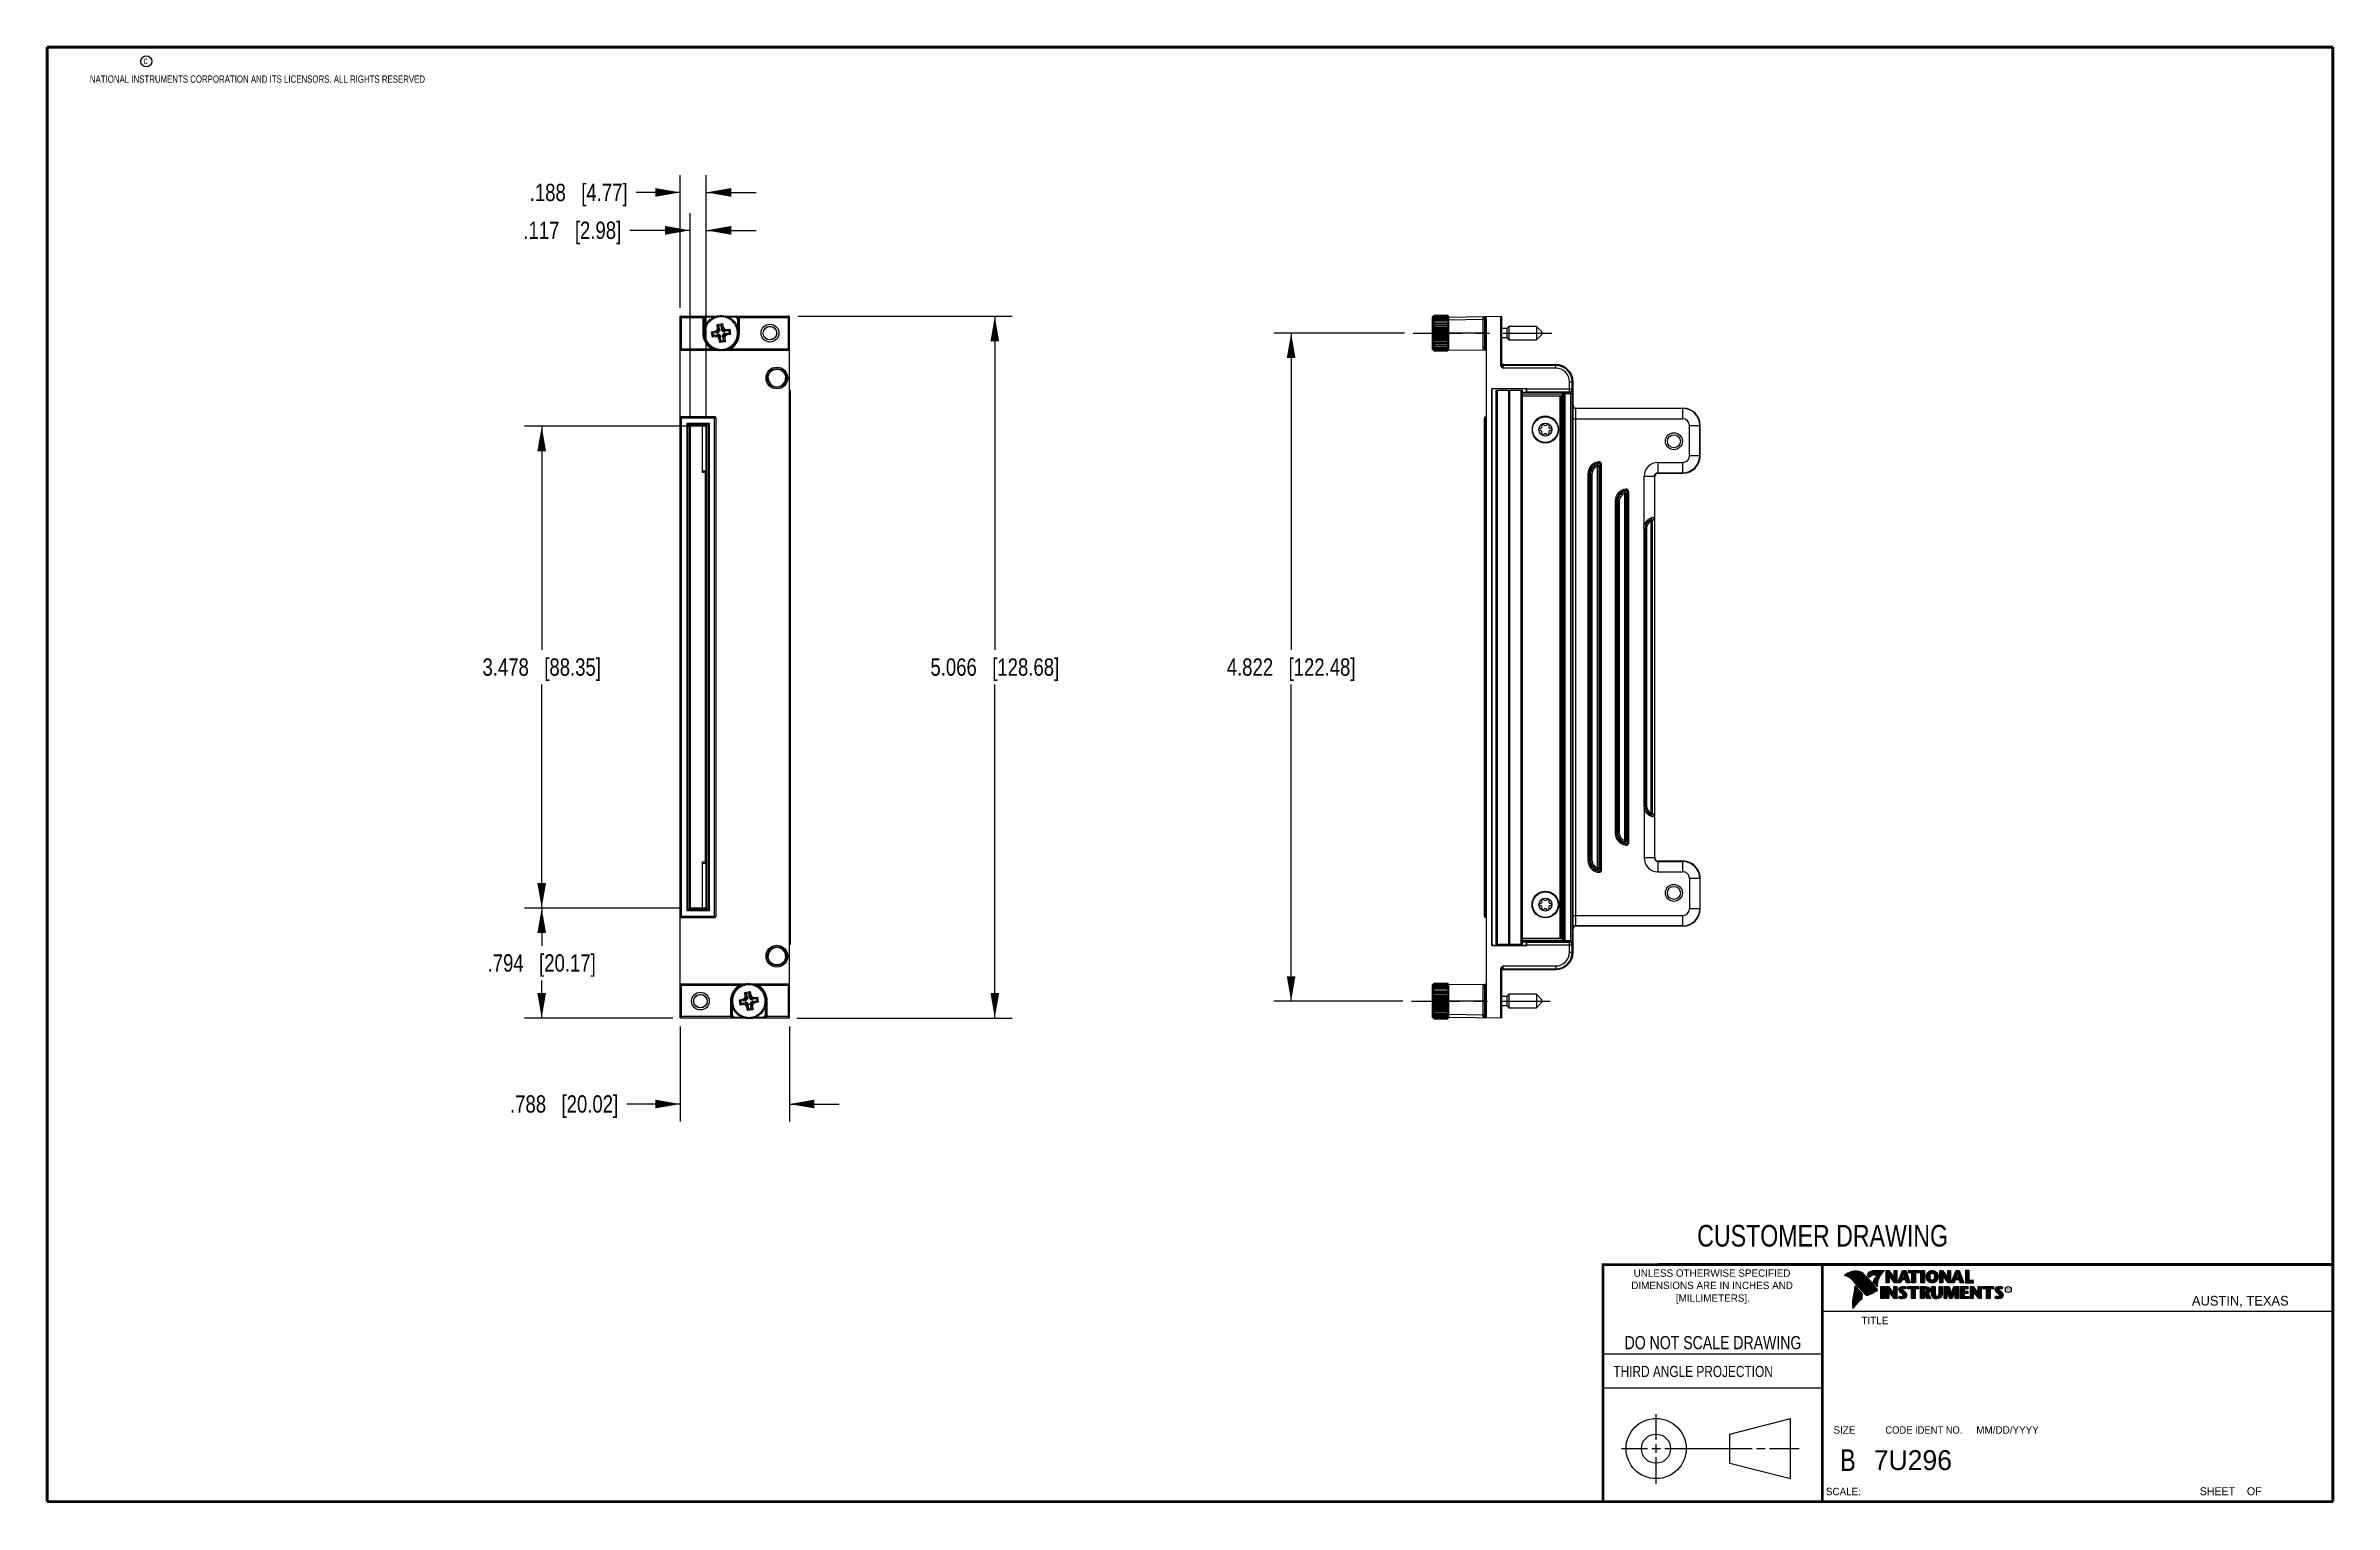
# Model space of a CAD drawing. Header units: inches. Extents: x 0.2 to 16.8, y 0.2 to 10.8.
import ezdxf

# ---------------------------------------------------------------- set-up
doc = ezdxf.new("R2010")
doc.units = ezdxf.units.IN
doc.header["$LTSCALE"] = 0.935
doc.header["$MEASUREMENT"] = 0
doc.linetypes.add('CENTER', pattern=[0.6, 0.375, -0.075, 0.075, -0.075])
doc.layers.get('0').update_dxf_attribs({"linetype": 'CONTINUOUS'})
doc.layers.add('02___PRT_ALL_AXES', color=7, linetype='CONTINUOUS')
doc.layers.add('DIMENSIONS', color=7, linetype='CONTINUOUS')
doc.styles.get("Standard").update_dxf_attribs({"font": 'txt', "width": 0.8})
doc.styles.add('TEXTSTYLE_2', font='txt')
doc.styles.add('TEXTSTYLE_3', font='txt', dxfattribs={"width": 0.95})
doc.dimstyles.new('DIMSTYLE_1', dxfattribs={"dimtxt": 0.125, "dimasz": 0.18, "dimexe": 0.18, "dimexo": 0.0625, "dimgap": 0.09, "dimtad": 0, "dimtih": 1, "dimtoh": 1, "dimdec": 3, "dimzin": 4, "dimdsep": 46, "dimtxsty": 'STANDARD', "dimblk": '_FILLED', "dimblk1": '_FILLED', "dimblk2": '_FILLED', "dimcen": 0.09, "dimadec": 0, "dimazin": 0, "dimtp": 0.01, "dimtm": 0.01, "dimtfac": 1, "dimtdec": 3, "dimtofl": 0, "dimtmove": 0, "dimatfit": 3, "dimldrblk": '_FILLED', "dimfxl": 1, "dimtolj": 1, "dimtzin": 4, "dimarcsym": 0})

msp = doc.modelspace()

# ---------------------------------------------------------------- texts
at = {"color": 2, "linetype": 'CONTINUOUS', "attachment_point": 1, "line_spacing_factor": 0.9}
for s, insert, char_height, width in [('c', (0.946, 10.6893), 0.053, 0.0424), ('NATIONAL INSTRUMENTS CORPORATION AND ITS LICENSORS. ALL RIGHTS RESERVED', (0.5583, 10.5546), 0.053, 3.0104), ('THIRD ANGLE PROJECTION', (11.5564, 1.2384), 0.08, 1.408)]:
    msp.add_mtext(s, dxfattribs=dict(at, insert=insert, char_height=char_height, width=width))
at = {"color": 7, "linetype": 'CONTINUOUS', "attachment_point": 2, "line_spacing_factor": 0.9}
for s, insert, char_height, width in [('CUSTOMER DRAWING', (13.0668, 2.2564), 0.15625, 2), ('DO NOT SCALE DRAWING', (12.2754, 1.4542), 0.095, 1.52), ('B', (13.2497, 0.6361), 0.1562, 0.125)]:
    msp.add_mtext(s, dxfattribs=dict(at, insert=insert, char_height=char_height, width=width))
at = {"color": 2, "linetype": 'CONTINUOUS', "line_spacing_factor": 0.9}
for s, insert, char_height, width, attachment_point, style in [('DIMENSIONS ARE IN INCHES AND', (12.2688, 1.8465), 0.053254, 1.491112, 2, 'TEXTSTYLE_2'), ('UNLESS OTHERWISE SPECIFIED', (12.2688, 1.9352), 0.053254, 1.384604, 2, 'TEXTSTYLE_2'), ('[MILLIMETERS].', (12.2746, 1.7548), 0.053254, 0.745556, 2, 'TEXTSTYLE_2'), ('R', (14.3971, 1.8), 0.0217, 0.021738, 1, 'TEXTSTYLE_2'), ('AUSTIN, TEXAS', (15.7327, 1.7441), 0.069617, 0.905021, 1, 'TEXTSTYLE_2'), ('TITLE', (13.3474, 1.593), 0.05325, 0.26627, 1, 'TEXTSTYLE_2'), ('SIZE', (13.1451, 0.8027), 0.05325, 0.213016, 1, 'TEXTSTYLE_2'), ('CODE IDENT NO.', (13.7978, 0.8027), 0.053254, 0.708278, 2, 'TEXTSTYLE_3'), ('MM/DD/YYYY', (14.1765, 0.8027), 0.05325, 0.53254, 1, 'TEXTSTYLE_2'), ('SCALE:', (13.0904, 0.3585), 0.05325, 0.319524, 1, 'TEXTSTYLE_2'), ('SHEET    OF', (15.7892, 0.3625), 0.057262, 0.629882, 1, 'TEXTSTYLE_2')]:
    msp.add_mtext(s, dxfattribs=dict(at, insert=insert, char_height=char_height, width=width, attachment_point=attachment_point, style=style))
at = {"color": 7, "linetype": 'CONTINUOUS', "insert": (13.4363, 0.6298), "char_height": 0.14316, "width": 0.715775, "attachment_point": 1, "line_spacing_factor": 0.9, "style": 'TEXTSTYLE_2'}
msp.add_mtext('7U296', dxfattribs=at)

# ---------------------------------------------------------------- blocks, each defined once
blk = doc.blocks.new('_FILLED')
at = {"color": 0, "linetype": 'BYBLOCK'}
blk.add_solid([(0, 0), (-1, 0.174), (-1, -0.174)], dxfattribs=at)
blk = doc.blocks.new('*D0')
at = {"layer": 'DIMENSIONS', "color": 2, "linetype": 'CONTINUOUS'}
for p, q in [((5.671, 8.816), (7.216, 8.816)), ((7.091, 8.816), (7.091, 6.408)), ((7.091, 3.75), (7.091, 6.158)), ((5.663, 3.75), (7.216, 3.75))]:
    blk.add_line(p, q, dxfattribs=at)
at = {"layer": 'DIMENSIONS', "color": 2, "linetype": 'CONTINUOUS', "xscale": 0.18, "yscale": 0.18, "zscale": 0.18}
for p, rotation in [((7.091, 8.816), 90), ((7.091, 3.75), 270)]:
    blk.add_blockref('_FILLED', p, dxfattribs=dict(at, rotation=rotation))
at = {"layer": 'DIMENSIONS', "color": 2, "linetype": 'CONTINUOUS', "insert": (7.091, 6.346), "char_height": 0.125, "width": 1.425, "attachment_point": 2, "line_spacing_factor": 0.9}
blk.add_mtext('5.066{\\Ftxt.shx;\\W1.000000;\\H0.125000; }[128.68]', dxfattribs=at)
blk = doc.blocks.new('*D1')
at = {"layer": 'DIMENSIONS', "color": 2, "linetype": 'CONTINUOUS'}
for p, q in [((4.945, 8.022), (3.695, 8.022)), ((3.82, 8.022), (3.82, 6.408)), ((3.82, 4.544), (3.82, 6.158)), ((4.828, 4.544), (3.695, 4.544))]:
    blk.add_line(p, q, dxfattribs=at)
at = {"layer": 'DIMENSIONS', "color": 2, "linetype": 'CONTINUOUS', "xscale": 0.18, "yscale": 0.18, "zscale": 0.18}
for p, rotation in [((3.82, 8.022), 90), ((3.82, 4.544), 270)]:
    blk.add_blockref('_FILLED', p, dxfattribs=dict(at, rotation=rotation))
at = {"layer": 'DIMENSIONS', "color": 2, "linetype": 'CONTINUOUS', "insert": (3.82, 6.346), "char_height": 0.125, "width": 1.325, "attachment_point": 2, "line_spacing_factor": 0.9}
blk.add_mtext('3.478{\\Ftxt.shx;\\W1.000000;\\H0.125000; }[88.35]', dxfattribs=at)
blk = doc.blocks.new('*D2')
at = {"layer": 'DIMENSIONS', "color": 2, "linetype": 'CONTINUOUS'}
for p, q in [((10.048, 8.694), (9.105, 8.694)), ((9.23, 8.694), (9.23, 6.408)), ((9.23, 3.872), (9.23, 6.158)), ((10.036, 3.872), (9.105, 3.872))]:
    blk.add_line(p, q, dxfattribs=at)
at = {"layer": 'DIMENSIONS', "color": 2, "linetype": 'CONTINUOUS', "xscale": 0.18, "yscale": 0.18, "zscale": 0.18}
for p, rotation in [((9.23, 8.694), 90), ((9.23, 3.872), 270)]:
    blk.add_blockref('_FILLED', p, dxfattribs=dict(at, rotation=rotation))
at = {"layer": 'DIMENSIONS', "color": 2, "linetype": 'CONTINUOUS', "insert": (9.23, 6.346), "char_height": 0.125, "width": 1.425, "attachment_point": 2, "line_spacing_factor": 0.9}
blk.add_mtext('4.822{\\Ftxt.shx;\\W1.000000;\\H0.125000; }[122.48]', dxfattribs=at)
blk = doc.blocks.new('*D3')
at = {"layer": 'DIMENSIONS', "color": 2, "linetype": 'CONTINUOUS'}
for p, q in [((4.828, 4.544), (3.695, 4.544)), ((3.82, 4.544), (3.82, 4.272)), ((3.82, 3.75), (3.82, 4.022)), ((4.766, 3.75), (3.695, 3.75))]:
    blk.add_line(p, q, dxfattribs=at)
at = {"layer": 'DIMENSIONS', "color": 2, "linetype": 'CONTINUOUS', "xscale": 0.18, "yscale": 0.18, "zscale": 0.18}
for p, rotation in [((3.82, 4.544), 90), ((3.82, 3.75), 270)]:
    blk.add_blockref('_FILLED', p, dxfattribs=dict(at, rotation=rotation))
at = {"layer": 'DIMENSIONS', "color": 2, "linetype": 'CONTINUOUS', "insert": (3.82, 4.21), "char_height": 0.125, "width": 1.225, "attachment_point": 2, "line_spacing_factor": 0.9}
blk.add_mtext('.794{\\Ftxt.shx;\\W1.000000;\\H0.125000; }[20.17]', dxfattribs=at)
blk = doc.blocks.new('*D4')
at = {"layer": 'DIMENSIONS', "color": 2, "linetype": 'CONTINUOUS'}
for p, q in [((4.891, 9.436), (4.457, 9.436)), ((4.891, 8.085), (4.891, 9.561)), ((5.008, 8.085), (5.008, 9.561)), ((5.008, 9.436), (5.368, 9.436))]:
    blk.add_line(p, q, dxfattribs=at)
at = {"layer": 'DIMENSIONS', "color": 2, "linetype": 'CONTINUOUS', "xscale": 0.18, "yscale": 0.18, "zscale": 0.18}
blk.add_blockref('_FILLED', (4.891, 9.436), dxfattribs=at)
at = {"layer": 'DIMENSIONS', "color": 2, "linetype": 'CONTINUOUS', "xscale": 0.18, "yscale": 0.18, "zscale": 0.18, "rotation": 180}
blk.add_blockref('_FILLED', (5.008, 9.436), dxfattribs=at)
at = {"layer": 'DIMENSIONS', "color": 2, "linetype": 'CONTINUOUS', "insert": (4.394, 9.499), "char_height": 0.125, "width": 1.125, "attachment_point": 3, "line_spacing_factor": 0.9}
blk.add_mtext('.117{\\Ftxt.shx;\\W1.000000;\\H0.125000; }[2.98]', dxfattribs=at)
blk = doc.blocks.new('*D5')
at = {"layer": 'DIMENSIONS', "color": 2, "linetype": 'CONTINUOUS'}
for p, q in [((4.82, 8.877), (4.82, 9.835)), ((5.008, 8.085), (5.008, 9.835)), ((4.82, 9.71), (4.503, 9.71)), ((5.008, 9.71), (5.368, 9.71))]:
    blk.add_line(p, q, dxfattribs=at)
at = {"layer": 'DIMENSIONS', "color": 2, "linetype": 'CONTINUOUS', "xscale": 0.18, "yscale": 0.18, "zscale": 0.18}
blk.add_blockref('_FILLED', (4.82, 9.71), dxfattribs=at)
at = {"layer": 'DIMENSIONS', "color": 2, "linetype": 'CONTINUOUS', "xscale": 0.18, "yscale": 0.18, "zscale": 0.18, "rotation": 180}
blk.add_blockref('_FILLED', (5.008, 9.71), dxfattribs=at)
at = {"layer": 'DIMENSIONS', "color": 2, "linetype": 'CONTINUOUS', "insert": (4.44, 9.772), "char_height": 0.125, "width": 1.125, "attachment_point": 3, "line_spacing_factor": 0.9}
blk.add_mtext('.188{\\Ftxt.shx;\\W1.000000;\\H0.125000; }[4.77]', dxfattribs=at)
blk = doc.blocks.new('*D6')
at = {"layer": 'DIMENSIONS', "color": 2, "linetype": 'CONTINUOUS'}
for p, q in [((4.82, 3.688), (4.82, 3.004)), ((5.608, 3.688), (5.608, 3.004)), ((4.82, 3.129), (4.435, 3.129)), ((5.608, 3.129), (5.968, 3.129))]:
    blk.add_line(p, q, dxfattribs=at)
at = {"layer": 'DIMENSIONS', "color": 2, "linetype": 'CONTINUOUS', "xscale": 0.18, "yscale": 0.18, "zscale": 0.18}
blk.add_blockref('_FILLED', (4.82, 3.129), dxfattribs=at)
at = {"layer": 'DIMENSIONS', "color": 2, "linetype": 'CONTINUOUS', "xscale": 0.18, "yscale": 0.18, "zscale": 0.18, "rotation": 180}
blk.add_blockref('_FILLED', (5.608, 3.129), dxfattribs=at)
at = {"layer": 'DIMENSIONS', "color": 2, "linetype": 'CONTINUOUS', "insert": (4.372, 3.192), "char_height": 0.125, "width": 1.225, "attachment_point": 3, "line_spacing_factor": 0.9}
blk.add_mtext('.788{\\Ftxt.shx;\\W1.000000;\\H0.125000; }[20.02]', dxfattribs=at)

# ---------------------------------------------------------------- dimensions: what is measured, and where the dimension line sits
at = {"layer": 'DIMENSIONS', "color": 2, "linetype": 'CONTINUOUS'}
for base, p1, p2, angle, picture, middle in [((4.8203, 9.7097), (5.008, 8.085), (4.8203, 8.8771), 180, '*D5', (3.6278, 9.7097)), ((4.8907, 9.4362), (5.008, 8.085), (4.8907, 8.085), 180, '*D4', (3.5819, 9.4362)), ((7.0913, 3.7502), (5.6708, 8.8163), (5.6627, 3.7502), 270, '*D0', (6.9413, 6.2833)), ((9.2295, 3.8723), (10.048, 8.6943), (10.0356, 3.8723), 270, '*D2', (9.0795, 6.2833)), ((3.8203, 4.5442), (4.9455, 8.0225), (4.8282, 4.5442), 270, '*D1', (3.6703, 6.2833)), ((3.8203, 4.5442), (4.766, 3.7502), (4.8282, 4.5442), 90, '*D3', (3.6953, 4.1472)), ((4.8203, 3.129), (5.6083, 3.6879), (4.8203, 3.6879), 180, '*D6', (3.5098, 3.129))]:
    dim = msp.add_linear_dim(base=base, p1=p1, p2=p2, angle=angle, dimstyle='DIMSTYLE_1', dxfattribs=at)
    dim.commit()
    dim.dimension.update_dxf_attribs({"geometry": picture, "text_midpoint": middle, "dimtype": 160})

# ---------------------------------------------------------------- linework, layer by layer
at = {"color": 7, "linetype": 'CONTINUOUS'}
for p, q in [((4.8203, 3.7504), (4.8203, 8.8163)), ((4.8204, 8.8145), (4.8256, 8.8093)), ((4.8256, 8.8093), (4.8304, 8.8045)), ((4.8285, 8.8165), (5.0785, 8.8165)), ((4.9931, 8.7941), (4.9931, 8.7266)), ((4.9952, 8.7898), (4.9952, 8.7279)), ((5.0025, 8.7563), (5.0132, 8.7594)), ((5.0056, 8.7455), (5.0025, 8.7563)), ((5.0115, 8.7705), (5.0226, 8.7722)), ((5.0132, 8.7594), (5.0115, 8.7705)), ((5.0626, 8.8098), (5.0152, 8.8098)), ((5.0224, 8.7834), (5.0336, 8.7836)), ((5.0226, 8.7722), (5.0224, 8.7834)), ((5.0336, 8.7836), (5.0348, 8.7948)), ((5.0348, 8.7948), (5.0459, 8.7935)), ((5.0459, 8.7935), (5.0486, 8.8044)), ((5.0486, 8.8044), (5.0594, 8.8017)), ((5.0594, 8.8017), (5.0635, 8.8122)), ((5.0635, 8.8122), (5.0739, 8.8081)), ((5.0749, 8.8098), (5.0695, 8.8098)), ((5.0739, 8.8081), (5.0793, 8.8179)), ((5.0793, 8.8179), (5.0892, 8.8126)), ((5.082, 8.8165), (5.092, 8.8165)), ((5.0861, 8.7569), (5.0962, 8.7493)), ((5.0892, 8.8126), (5.0958, 8.8216)), ((5.0958, 8.8216), (5.1048, 8.815)), ((5.1027, 8.8165), (5.1063, 8.8165)), ((5.1048, 8.815), (5.1126, 8.823)), ((5.1126, 8.823), (5.1206, 8.8153)), ((5.1171, 8.7525), (5.1244, 8.7628)), ((5.1194, 8.8165), (5.1221, 8.8165)), ((5.1206, 8.8153), (5.1294, 8.8223)), ((5.1294, 8.8223), (5.1364, 8.8136)), ((5.134, 8.8165), (5.1412, 8.8165)), ((5.1364, 8.8136), (5.146, 8.8194)), ((5.146, 8.8194), (5.1518, 8.8098)), ((5.1477, 8.8165), (5.6002, 8.8165)), ((5.1518, 8.8098), (5.162, 8.8143)), ((5.162, 8.8143), (5.1665, 8.8041)), ((5.2155, 8.8098), (5.164, 8.8098)), ((5.1665, 8.8041), (5.1773, 8.8072)), ((5.1773, 8.8072), (5.1804, 8.7964)), ((5.1804, 8.7964), (5.1915, 8.7981)), ((5.1915, 8.7981), (5.1932, 8.7871)), ((5.1932, 8.7871), (5.2044, 8.7873)), ((5.2044, 8.7873), (5.2046, 8.7761)), ((5.2046, 8.7761), (5.2158, 8.7749)), ((5.2158, 8.7749), (5.2145, 8.7638)), ((5.2145, 8.7638), (5.2254, 8.7611)), ((5.2254, 8.7611), (5.2227, 8.7502)), ((5.2355, 8.7322), (5.2355, 8.7898)), ((5.2376, 8.7311), (5.2376, 8.7941)), ((5.6031, 8.8093), (5.5983, 8.8045)), ((5.6083, 8.8145), (5.6031, 8.8093)), ((5.6083, 3.7504), (5.6083, 8.8163)), ((10.254, 8.8151), (10.2513, 8.8124)), ((10.2513, 8.5762), (10.2513, 8.8124)), ((10.2543, 8.7761), (10.3663, 8.7761)), ((10.2543, 8.7638), (10.3663, 8.7638)), ((10.2592, 8.8204), (10.2576, 8.8187)), ((10.2588, 8.8125), (10.2594, 8.8128)), ((10.2616, 8.8227), (10.2612, 8.8223)), ((10.2619, 8.823), (10.2616, 8.8227)), ((10.2619, 8.823), (10.3587, 8.823)), ((10.2619, 8.8223), (10.3587, 8.8223)), ((10.2619, 8.8194), (10.3587, 8.8194)), ((10.2619, 8.8143), (10.3587, 8.8143)), ((10.2619, 8.8072), (10.3587, 8.8072)), ((10.2619, 8.7981), (10.3587, 8.7981)), ((10.2619, 8.7873), (10.3587, 8.7873)), ((10.2619, 8.7749), (10.3587, 8.7749)), ((10.2619, 8.7611), (10.3587, 8.7611)), ((10.359, 8.8227), (10.3587, 8.823)), ((10.3594, 8.8223), (10.359, 8.8227)), ((10.3631, 8.8187), (10.3614, 8.8204)), ((10.3693, 8.8124), (10.3666, 8.8152)), ((10.3693, 8.8098), (10.7503, 8.8165)), ((10.3693, 8.5742), (10.3693, 8.8124)), ((10.6253, 8.8045), (10.6253, 8.5819)), ((10.6393, 3.7521), (10.6393, 8.8146)), ((10.7503, 8.4668), (10.7503, 8.8165)), ((4.9866, 8.6916), (4.9944, 8.6996)), ((4.9947, 8.6838), (4.9866, 8.6916)), ((4.9874, 8.7084), (4.9961, 8.7154)), ((4.9944, 8.6996), (4.9874, 8.7084)), ((4.9881, 8.6748), (4.9947, 8.6838)), ((4.9971, 8.6682), (4.9881, 8.6748)), ((4.9903, 8.725), (4.9999, 8.7308)), ((4.9961, 8.7154), (4.9903, 8.725)), ((4.9917, 8.6583), (4.9971, 8.6682)), ((5.0015, 8.6529), (4.9917, 8.6583)), ((4.9931, 8.7204), (4.9931, 8.7129)), ((4.9931, 8.7013), (4.9931, 8.6983)), ((4.9952, 8.7169), (4.9952, 8.7154)), ((4.9954, 8.741), (5.0056, 8.7455)), ((4.9999, 8.7308), (4.9954, 8.741)), ((4.9975, 8.6425), (5.0015, 8.6529)), ((5.0079, 8.6384), (4.9975, 8.6425)), ((5.0053, 8.6276), (5.0079, 8.6384)), ((5.0161, 8.6249), (5.0053, 8.6276)), ((5.0149, 8.6138), (5.0161, 8.6249)), ((5.026, 8.6126), (5.0149, 8.6138)), ((5.0263, 8.6014), (5.026, 8.6126)), ((5.0375, 8.6016), (5.0263, 8.6014)), ((5.0392, 8.5905), (5.0375, 8.6016)), ((5.0503, 8.5922), (5.0392, 8.5905)), ((5.0469, 8.7034), (5.0571, 8.6961)), ((5.0534, 8.5815), (5.0503, 8.5922)), ((5.0528, 8.6651), (5.0603, 8.6752)), ((5.0592, 8.6954), (5.0909, 8.6985)), ((5.0621, 8.6765), (5.0933, 8.683)), ((5.0727, 8.7079), (5.0764, 8.6985)), ((5.0766, 8.6984), (5.0764, 8.6985)), ((5.0766, 8.6984), (5.0948, 8.6992)), ((5.0788, 8.6686), (5.0794, 8.6787)), ((5.0794, 8.6787), (5.0796, 8.6788)), ((5.0796, 8.6788), (5.0972, 8.6835)), ((5.0856, 8.7161), (5.0942, 8.7099)), ((5.0896, 8.7309), (5.0997, 8.7302)), ((5.0909, 8.6985), (5.0948, 8.6992)), ((5.0933, 8.683), (5.0909, 8.6985)), ((5.0972, 8.6835), (5.0933, 8.683)), ((5.0935, 8.6646), (5.0998, 8.6732)), ((5.0942, 8.7099), (5.1022, 8.704)), ((5.0948, 8.6992), (5.1022, 8.704)), ((5.1057, 8.6812), (5.0972, 8.6835)), ((5.0975, 8.7475), (5.104, 8.7164)), ((5.0997, 8.7302), (5.0998, 8.7301)), ((5.0998, 8.7301), (5.1045, 8.7125)), ((5.0998, 8.6732), (5.1057, 8.6812)), ((5.1018, 8.6517), (5.1112, 8.6554)), ((5.1022, 8.704), (5.1045, 8.7125)), ((5.104, 8.7164), (5.1195, 8.7188)), ((5.104, 8.7164), (5.1045, 8.7125)), ((5.1105, 8.6738), (5.1057, 8.6812)), ((5.1062, 8.6259), (5.1136, 8.6361)), ((5.1113, 8.6556), (5.1105, 8.6738)), ((5.1111, 8.6699), (5.1105, 8.6738)), ((5.1267, 8.6723), (5.1111, 8.6699)), ((5.1143, 8.6382), (5.1111, 8.6699)), ((5.1113, 8.6556), (5.1112, 8.6554)), ((5.1195, 8.7188), (5.1164, 8.7504)), ((5.1194, 8.7333), (5.1289, 8.7369)), ((5.1194, 8.7331), (5.1194, 8.7333)), ((5.1194, 8.7331), (5.1202, 8.7149)), ((5.1195, 8.7188), (5.1202, 8.7149)), ((5.1202, 8.7149), (5.125, 8.7075)), ((5.1309, 8.7155), (5.125, 8.7075)), ((5.125, 8.7075), (5.1335, 8.7052)), ((5.1285, 8.6847), (5.1262, 8.6762)), ((5.1262, 8.6762), (5.1267, 8.6723)), ((5.1308, 8.6586), (5.1262, 8.6762)), ((5.1332, 8.6411), (5.1267, 8.6723)), ((5.1359, 8.6895), (5.1285, 8.6847)), ((5.1365, 8.6788), (5.1285, 8.6847)), ((5.131, 8.6584), (5.1308, 8.6586)), ((5.1371, 8.7241), (5.1309, 8.7155)), ((5.141, 8.6578), (5.131, 8.6584)), ((5.1511, 8.7098), (5.1335, 8.7052)), ((5.1335, 8.7052), (5.1374, 8.7057)), ((5.1446, 8.6318), (5.1344, 8.6393)), ((5.1541, 8.6903), (5.1359, 8.6895)), ((5.1398, 8.6901), (5.1359, 8.6895)), ((5.1451, 8.6725), (5.1365, 8.6788)), ((5.1685, 8.7122), (5.1374, 8.7057)), ((5.1374, 8.7057), (5.1398, 8.6901)), ((5.1398, 8.6901), (5.1714, 8.6933)), ((5.1512, 8.71), (5.1511, 8.7098)), ((5.1519, 8.72), (5.1512, 8.71)), ((5.1541, 8.6903), (5.1543, 8.6902)), ((5.1579, 8.6808), (5.1543, 8.6902)), ((5.1779, 8.7236), (5.1703, 8.7135)), ((5.1838, 8.6852), (5.1735, 8.6926)), ((5.1848, 8.5951), (5.1821, 8.5843)), ((5.1959, 8.5939), (5.1848, 8.5951)), ((5.1971, 8.605), (5.1959, 8.5939)), ((5.2083, 8.6053), (5.1971, 8.605)), ((5.2191, 8.6182), (5.2081, 8.6165)), ((5.2081, 8.6165), (5.2083, 8.6053)), ((5.2282, 8.6324), (5.2174, 8.6293)), ((5.2174, 8.6293), (5.2191, 8.6182)), ((5.2227, 8.7502), (5.2332, 8.7462)), ((5.2353, 8.6477), (5.2251, 8.6431)), ((5.2251, 8.6431), (5.2282, 8.6324)), ((5.2332, 8.7462), (5.2291, 8.7357)), ((5.2291, 8.7357), (5.2389, 8.7303)), ((5.2404, 8.6637), (5.2308, 8.6579)), ((5.2308, 8.6579), (5.2353, 8.6477)), ((5.2389, 8.7303), (5.2335, 8.7205)), ((5.2335, 8.7205), (5.2426, 8.7139)), ((5.2433, 8.6803), (5.2346, 8.6733)), ((5.2346, 8.6733), (5.2404, 8.6637)), ((5.2355, 8.7191), (5.2355, 8.724)), ((5.2426, 8.7139), (5.236, 8.7049)), ((5.236, 8.7049), (5.244, 8.6971)), ((5.244, 8.6971), (5.2363, 8.689)), ((5.2363, 8.689), (5.2433, 8.6803)), ((5.2376, 8.7175), (5.2376, 8.7276)), ((5.2376, 8.7033), (5.2376, 8.7072)), ((10.2543, 8.7502), (10.3663, 8.7502)), ((10.2543, 8.7357), (10.3663, 8.7357)), ((10.2543, 8.7205), (10.3663, 8.7205)), ((10.2543, 8.7049), (10.3663, 8.7049)), ((10.2543, 8.689), (10.3663, 8.689)), ((10.2543, 8.6733), (10.3663, 8.6733)), ((10.2543, 8.6579), (10.3663, 8.6579)), ((10.2543, 8.6431), (10.3663, 8.6431)), ((10.2543, 8.6293), (10.3663, 8.6293)), ((10.2543, 8.6165), (10.3663, 8.6165)), ((10.2619, 8.7462), (10.3587, 8.7462)), ((10.2619, 8.7303), (10.3587, 8.7303)), ((10.2619, 8.7139), (10.3587, 8.7139)), ((10.2619, 8.6971), (10.3587, 8.6971)), ((10.2619, 8.6803), (10.3587, 8.6803)), ((10.2619, 8.6637), (10.3587, 8.6637)), ((10.2619, 8.6477), (10.3587, 8.6477)), ((10.2619, 8.6324), (10.3587, 8.6324)), ((10.2619, 8.6182), (10.3587, 8.6182)), ((10.2619, 8.6053), (10.3587, 8.6053)), ((10.2619, 8.5939), (10.3587, 8.5939)), ((10.7862, 8.727), (10.7503, 8.727)), ((10.7503, 8.6617), (10.7862, 8.6617)), ((10.8024, 8.7432), (10.7862, 8.727)), ((10.7862, 8.727), (10.7862, 8.6617)), ((10.7862, 8.6617), (10.8024, 8.6455)), ((10.8024, 8.7432), (10.8024, 8.6455)), ((11.0012, 8.7432), (10.8024, 8.7432)), ((10.8024, 8.6455), (11.0012, 8.6455)), ((11.0012, 8.7432), (11.0012, 8.6455)), ((11.0386, 8.7058), (11.0012, 8.7432)), ((11.0012, 8.6455), (11.0386, 8.6829)), ((11.0386, 8.7057), (11.0386, 8.6829)), ((4.8204, 8.5719), (4.8304, 8.5819)), ((4.8204, 8.5719), (5.0831, 8.5719)), ((5.0641, 8.5846), (5.0534, 8.5815)), ((5.0686, 8.5744), (5.0641, 8.5846)), ((5.0789, 8.5789), (5.0686, 8.5744)), ((5.0847, 8.5693), (5.0789, 8.5789)), ((5.0943, 8.5751), (5.0847, 8.5693)), ((5.089, 8.5719), (5.0969, 8.5719)), ((5.1013, 8.5664), (5.0943, 8.5751)), ((5.11, 8.5734), (5.1013, 8.5664)), ((5.1082, 8.5719), (5.1116, 8.5719)), ((5.1181, 8.5656), (5.11, 8.5734)), ((5.1259, 8.5737), (5.1181, 8.5656)), ((5.1241, 8.5719), (5.1284, 8.5719)), ((5.1349, 8.5671), (5.1259, 8.5737)), ((5.1415, 8.5761), (5.1349, 8.5671)), ((5.1384, 8.5719), (5.1492, 8.5719)), ((5.1513, 8.5707), (5.1415, 8.5761)), ((5.1567, 8.5805), (5.1513, 8.5707)), ((5.152, 8.5719), (5.6083, 8.5719)), ((5.1672, 8.5765), (5.1567, 8.5805)), ((5.1712, 8.5869), (5.1672, 8.5765)), ((5.1821, 8.5843), (5.1712, 8.5869)), ((5.6083, 8.5719), (5.5983, 8.5819)), ((10.2513, 8.5762), (10.2542, 8.5733)), ((10.2567, 8.5731), (10.2573, 8.5725)), ((10.2612, 8.5664), (10.2616, 8.566)), ((10.2616, 8.566), (10.2612, 8.5663)), ((10.2619, 8.5656), (10.2616, 8.566)), ((10.2616, 8.566), (10.2619, 8.5656)), ((10.2619, 8.5843), (10.3587, 8.5843)), ((10.2619, 8.5765), (10.3587, 8.5765)), ((10.2619, 8.5707), (10.3587, 8.5707)), ((10.3587, 8.5671), (10.2619, 8.5671)), ((10.2619, 8.5656), (10.3587, 8.5656)), ((10.359, 8.566), (10.3587, 8.5656)), ((10.3594, 8.5663), (10.359, 8.566)), ((10.3619, 8.5782), (10.3613, 8.5779)), ((10.3639, 8.5715), (10.3634, 8.5711)), ((10.3639, 8.5773), (10.3644, 8.578)), ((10.3639, 8.571), (10.3642, 8.5714)), ((10.3666, 8.5735), (10.3693, 8.5762)), ((10.3693, 8.5742), (10.6393, 8.5718)), ((10.7665, 8.4668), (10.7504, 8.4668)), ((10.7677, 8.4668), (10.7665, 8.4668)), ((10.7677, 8.4668), (11.1403, 8.4668)), ((5.6083, 8.2833), (5.6169, 8.2833)), ((5.6171, 4.2833), (5.6171, 8.2833)), ((10.6797, 4.2728), (10.6797, 8.2939)), ((10.6797, 8.2939), (10.6803, 8.2933)), ((10.6797, 8.2939), (10.9309, 8.2939)), ((10.6803, 4.2733), (10.6803, 8.2933)), ((10.6803, 8.2933), (10.9303, 8.2933)), ((10.7113, 4.2833), (10.7113, 8.2833)), ((10.7113, 8.2833), (10.8993, 8.2833)), ((10.8993, 4.2833), (10.8993, 8.2833)), ((10.8993, 8.2688), (10.9303, 8.2688)), ((10.9303, 8.2933), (10.9309, 8.2939)), ((10.9303, 8.2688), (10.9303, 8.2933)), ((10.9303, 8.2688), (10.9306, 8.2691)), ((10.9309, 8.2891), (10.9309, 8.2939)), ((11.2653, 8.1733), (11.2653, 8.3418)), ((10.8993, 8.2408), (11.1803, 8.2408)), ((11.1803, 8.2408), (11.1803, 4.3258)), ((11.2853, 8.1533), (12.0583, 8.1533)), ((5.0683, 8.0908), (4.8204, 8.0908)), ((4.8204, 8.0908), (4.8304, 8.0808)), ((4.8773, 8.0359), (4.8702, 8.043)), ((4.8865, 8.0267), (4.8773, 8.0359)), ((4.8894, 8.0238), (4.8865, 8.0267)), ((4.8894, 8.0238), (4.8894, 4.5429)), ((4.8894, 8.0238), (4.8907, 8.0225)), ((5.0093, 8.0238), (4.8894, 8.0238)), ((4.8907, 8.0225), (4.8907, 4.5442)), ((5.008, 8.0225), (4.8907, 8.0225)), ((4.9803, 7.6881), (4.9803, 8.0225)), ((5.0093, 8.0238), (5.008, 8.0225)), ((5.008, 4.5442), (5.008, 8.0225)), ((5.0093, 8.0238), (5.0122, 8.0267)), ((5.0093, 4.5429), (5.0093, 8.0238)), ((5.0122, 8.0267), (5.0214, 8.0359)), ((5.0214, 8.0359), (5.0285, 8.043)), ((5.0683, 8.0808), (5.0683, 8.0908)), ((5.0683, 8.0808), (5.0783, 8.0808)), ((5.0783, 4.4858), (5.0783, 8.0808)), ((10.6253, 4.4859), (10.6253, 8.0808)), ((10.6253, 8.0808), (10.6352, 8.0808)), ((10.6352, 8.0808), (10.6352, 8.0908)), ((10.6352, 8.0908), (10.6393, 8.0908)), ((12.1833, 7.8083), (12.1833, 8.0283)), ((5.0003, 7.6878), (4.9803, 7.6881)), ((5.008, 7.6955), (5.0003, 7.6878)), ((5.0003, 7.6878), (5.0003, 4.8789)), ((11.8553, 4.9083), (11.8553, 7.6584)), ((11.8803, 7.6833), (12.0583, 7.6833)), ((11.7753, 7.2833), (11.7753, 5.2833)), ((4.9803, 4.8785), (5.0003, 4.8789)), ((4.9803, 4.5442), (4.9803, 4.8785)), ((5.0003, 4.8789), (5.008, 4.8712)), ((12.0583, 4.8833), (11.8803, 4.8833)), ((12.1833, 4.5383), (12.1833, 4.7584)), ((4.8204, 4.4759), (4.8304, 4.4859)), ((4.8204, 4.4759), (5.0683, 4.4759)), ((4.8773, 4.5308), (4.8702, 4.5237)), ((4.8865, 4.54), (4.8773, 4.5308)), ((4.8894, 4.5429), (4.8865, 4.54)), ((4.8894, 4.5429), (4.8907, 4.5442)), ((4.8894, 4.5429), (5.0093, 4.5429)), ((4.8907, 4.5442), (5.008, 4.5442)), ((5.0093, 4.5429), (5.008, 4.5442)), ((5.0093, 4.5429), (5.0122, 4.54)), ((5.0122, 4.54), (5.0214, 4.5308)), ((5.0214, 4.5308), (5.0285, 4.5237)), ((5.0683, 4.4859), (5.0683, 4.4759)), ((5.0683, 4.4858), (5.0783, 4.4858)), ((10.6253, 4.4858), (10.6352, 4.4858)), ((10.6352, 4.4759), (10.6352, 4.4858)), ((10.6393, 4.4758), (10.6352, 4.4759)), ((10.8993, 4.3258), (11.1803, 4.3258)), ((10.9303, 4.2979), (10.8993, 4.2979)), ((10.9303, 4.2979), (10.9306, 4.2976)), ((10.9303, 4.2733), (10.9303, 4.2979)), ((11.2653, 4.2248), (11.2653, 4.3934)), ((12.0583, 4.4133), (11.2853, 4.4133)), ((5.6083, 4.2833), (5.6169, 4.2833)), ((10.6797, 4.2728), (10.6803, 4.2733)), ((10.9309, 4.2728), (10.6797, 4.2728)), ((10.6803, 4.2733), (10.9303, 4.2733)), ((10.7113, 4.2833), (10.8993, 4.2833)), ((10.9303, 4.2733), (10.9309, 4.2728)), ((10.9309, 4.2728), (10.9309, 4.2776)), ((5.2787, 3.9948), (4.8204, 3.9948)), ((4.8204, 3.9948), (4.8304, 3.9848)), ((5.2336, 3.9616), (5.2348, 3.9728)), ((5.2348, 3.9728), (5.2459, 3.9715)), ((5.2459, 3.9715), (5.2486, 3.9824)), ((5.2486, 3.9824), (5.2594, 3.9797)), ((5.2594, 3.9797), (5.2635, 3.9902)), ((5.2635, 3.9902), (5.2739, 3.9861)), ((5.2739, 3.9861), (5.2793, 3.9959)), ((5.2793, 3.9959), (5.2892, 3.9906)), ((5.2923, 3.9948), (5.2814, 3.9948)), ((5.2892, 3.9906), (5.2958, 3.9996)), ((5.2958, 3.9996), (5.3048, 3.993)), ((5.3066, 3.9948), (5.3023, 3.9948)), ((5.3048, 3.993), (5.3126, 4.001)), ((5.3126, 4.001), (5.3206, 3.9933)), ((5.3225, 3.9948), (5.3191, 3.9948)), ((5.3206, 3.9933), (5.3294, 4.0003)), ((5.3294, 4.0003), (5.3364, 3.9916)), ((5.3417, 3.9948), (5.3338, 3.9948)), ((5.3364, 3.9916), (5.346, 3.9974)), ((5.346, 3.9974), (5.3518, 3.9878)), ((5.6083, 3.9948), (5.3475, 3.9948)), ((5.3518, 3.9878), (5.362, 3.9923)), ((5.362, 3.9923), (5.3665, 3.9821)), ((5.3665, 3.9821), (5.3773, 3.9852)), ((5.3773, 3.9852), (5.3804, 3.9744)), ((5.3804, 3.9744), (5.3915, 3.9761)), ((5.3915, 3.9761), (5.3932, 3.9651)), ((5.3932, 3.9651), (5.4044, 3.9653)), ((5.4044, 3.9653), (5.4046, 3.9541)), ((5.6083, 3.9948), (5.5983, 3.9848)), ((10.254, 3.9931), (10.2513, 3.9904)), ((10.2513, 3.7542), (10.2513, 3.9904)), ((10.2592, 3.9984), (10.2576, 3.9967)), ((10.2588, 3.9905), (10.2594, 3.9908)), ((10.2616, 4.0007), (10.2612, 4.0003)), ((10.2619, 4.001), (10.2616, 4.0007)), ((10.2619, 4.001), (10.3587, 4.001)), ((10.2619, 4.0003), (10.3587, 4.0003)), ((10.2619, 3.9974), (10.3587, 3.9974)), ((10.2619, 3.9923), (10.3587, 3.9923)), ((10.2619, 3.9852), (10.3587, 3.9852)), ((10.2619, 3.9761), (10.3587, 3.9761)), ((10.2619, 3.9653), (10.3587, 3.9653)), ((10.359, 4.0007), (10.3587, 4.001)), ((10.3594, 4.0003), (10.359, 4.0007)), ((10.3631, 3.9967), (10.3614, 3.9984)), ((10.3693, 3.9904), (10.3666, 3.9932)), ((10.3693, 3.9925), (10.6393, 3.9948)), ((10.3693, 3.7542), (10.3693, 3.9925)), ((10.6253, 3.9848), (10.6253, 3.7622)), ((10.7503, 3.7502), (10.7503, 4.0998)), ((10.7505, 4.0998), (10.7665, 4.0998)), ((10.7665, 4.0998), (10.7677, 4.0998)), ((10.7677, 4.0998), (11.1403, 4.0998)), ((5.1866, 3.8696), (5.1944, 3.8776)), ((5.1947, 3.8618), (5.1866, 3.8696)), ((5.1874, 3.8864), (5.1961, 3.8934)), ((5.1944, 3.8776), (5.1874, 3.8864)), ((5.1881, 3.8528), (5.1947, 3.8618)), ((5.1971, 3.8462), (5.1881, 3.8528)), ((5.1903, 3.903), (5.1999, 3.9088)), ((5.1961, 3.8934), (5.1903, 3.903)), ((5.1917, 3.8363), (5.1971, 3.8462)), ((5.2015, 3.8309), (5.1917, 3.8363)), ((5.1931, 3.8634), (5.1931, 3.8595)), ((5.1931, 3.8491), (5.1931, 3.8391)), ((5.1931, 3.8356), (5.1931, 3.7726)), ((5.1952, 3.8476), (5.1952, 3.8427)), ((5.1952, 3.8344), (5.1952, 3.7768)), ((5.1954, 3.919), (5.2056, 3.9235)), ((5.1999, 3.9088), (5.1954, 3.919)), ((5.1975, 3.8205), (5.2015, 3.8309)), ((5.2079, 3.8164), (5.1975, 3.8205)), ((5.2025, 3.9343), (5.2132, 3.9374)), ((5.2056, 3.9235), (5.2025, 3.9343)), ((5.2053, 3.8056), (5.2079, 3.8164)), ((5.2161, 3.8029), (5.2053, 3.8056)), ((5.2115, 3.9485), (5.2226, 3.9502)), ((5.2132, 3.9374), (5.2115, 3.9485)), ((5.2149, 3.7918), (5.2161, 3.8029)), ((5.2224, 3.9614), (5.2336, 3.9616)), ((5.2226, 3.9502), (5.2224, 3.9614)), ((5.2469, 3.8814), (5.2571, 3.8741)), ((5.2528, 3.8431), (5.2603, 3.8532)), ((5.2592, 3.8734), (5.2909, 3.8765)), ((5.2621, 3.8545), (5.2933, 3.861)), ((5.2727, 3.8859), (5.2764, 3.8765)), ((5.2766, 3.8764), (5.2764, 3.8765)), ((5.2766, 3.8764), (5.2948, 3.8772)), ((5.2788, 3.8466), (5.2794, 3.8567)), ((5.2794, 3.8567), (5.2796, 3.8568)), ((5.2796, 3.8568), (5.2972, 3.8615)), ((5.2856, 3.8941), (5.2942, 3.8879)), ((5.2861, 3.9349), (5.2962, 3.9273)), ((5.2896, 3.9089), (5.2997, 3.9082)), ((5.2909, 3.8765), (5.2948, 3.8772)), ((5.2933, 3.861), (5.2909, 3.8765)), ((5.2972, 3.8615), (5.2933, 3.861)), ((5.2935, 3.8426), (5.2998, 3.8512)), ((5.2942, 3.8879), (5.3022, 3.882)), ((5.2948, 3.8772), (5.3022, 3.882)), ((5.3057, 3.8592), (5.2972, 3.8615)), ((5.2975, 3.9255), (5.304, 3.8944)), ((5.2997, 3.9082), (5.2998, 3.9081)), ((5.2998, 3.9081), (5.3045, 3.8905)), ((5.2998, 3.8512), (5.3057, 3.8592)), ((5.3018, 3.8297), (5.3112, 3.8334)), ((5.3022, 3.882), (5.3045, 3.8905)), ((5.304, 3.8944), (5.3195, 3.8968)), ((5.304, 3.8944), (5.3045, 3.8905)), ((5.3105, 3.8518), (5.3057, 3.8592)), ((5.3062, 3.8039), (5.3136, 3.8141)), ((5.3111, 3.8479), (5.3105, 3.8518)), ((5.3113, 3.8336), (5.3105, 3.8518)), ((5.3267, 3.8503), (5.3111, 3.8479)), ((5.3143, 3.8162), (5.3111, 3.8479)), ((5.3113, 3.8336), (5.3112, 3.8334)), ((5.3195, 3.8968), (5.3164, 3.9284)), ((5.3171, 3.9305), (5.3244, 3.9408)), ((5.3194, 3.9113), (5.3289, 3.9149)), ((5.3194, 3.9111), (5.3194, 3.9113)), ((5.3194, 3.9111), (5.3202, 3.8929)), ((5.3195, 3.8968), (5.3202, 3.8929)), ((5.3202, 3.8929), (5.325, 3.8855)), ((5.3309, 3.8935), (5.325, 3.8855)), ((5.325, 3.8855), (5.3335, 3.8832)), ((5.3285, 3.8627), (5.3262, 3.8542)), ((5.3308, 3.8366), (5.3262, 3.8542)), ((5.3262, 3.8542), (5.3267, 3.8503)), ((5.3332, 3.8191), (5.3267, 3.8503)), ((5.3359, 3.8675), (5.3285, 3.8627)), ((5.3365, 3.8568), (5.3285, 3.8627)), ((5.331, 3.8364), (5.3308, 3.8366)), ((5.3371, 3.9021), (5.3309, 3.8935)), ((5.341, 3.8358), (5.331, 3.8364)), ((5.3511, 3.8878), (5.3335, 3.8832)), ((5.3335, 3.8832), (5.3374, 3.8837)), ((5.3446, 3.8098), (5.3344, 3.8173)), ((5.3541, 3.8683), (5.3359, 3.8675)), ((5.3398, 3.8681), (5.3359, 3.8675)), ((5.3451, 3.8505), (5.3365, 3.8568)), ((5.3685, 3.8902), (5.3374, 3.8837)), ((5.3374, 3.8837), (5.3398, 3.8681)), ((5.3398, 3.8681), (5.3714, 3.8713)), ((5.3512, 3.888), (5.3511, 3.8878)), ((5.3519, 3.898), (5.3512, 3.888)), ((5.3541, 3.8683), (5.3543, 3.8682)), ((5.3579, 3.8588), (5.3543, 3.8682)), ((5.3779, 3.9016), (5.3703, 3.8915)), ((5.3838, 3.8632), (5.3735, 3.8706)), ((5.4046, 3.9541), (5.4158, 3.9529)), ((5.4158, 3.9529), (5.4145, 3.9418)), ((5.4145, 3.9418), (5.4254, 3.9391)), ((5.4282, 3.8104), (5.4174, 3.8073)), ((5.4174, 3.8073), (5.4191, 3.7962)), ((5.4254, 3.9391), (5.4227, 3.9282)), ((5.4227, 3.9282), (5.4332, 3.9242)), ((5.4353, 3.8257), (5.4251, 3.8211)), ((5.4251, 3.8211), (5.4282, 3.8104)), ((5.4332, 3.9242), (5.4291, 3.9137)), ((5.4291, 3.9137), (5.4389, 3.9083)), ((5.4404, 3.8417), (5.4308, 3.8359)), ((5.4308, 3.8359), (5.4353, 3.8257)), ((5.4389, 3.9083), (5.4335, 3.8985)), ((5.4335, 3.8985), (5.4426, 3.8919)), ((5.4433, 3.8583), (5.4346, 3.8513)), ((5.4346, 3.8513), (5.4404, 3.8417)), ((5.4355, 3.8498), (5.4355, 3.8513)), ((5.4355, 3.7768), (5.4355, 3.8387)), ((5.4426, 3.8919), (5.436, 3.8829)), ((5.436, 3.8829), (5.444, 3.8751)), ((5.444, 3.8751), (5.4363, 3.867)), ((5.4363, 3.867), (5.4433, 3.8583)), ((5.4376, 3.8654), (5.4376, 3.8684)), ((5.4376, 3.8462), (5.4376, 3.8537)), ((5.4376, 3.7726), (5.4376, 3.84)), ((10.2543, 3.9541), (10.3663, 3.9541)), ((10.2543, 3.9418), (10.3663, 3.9418)), ((10.2543, 3.9282), (10.3663, 3.9282)), ((10.2543, 3.9137), (10.3663, 3.9137)), ((10.2543, 3.8985), (10.3663, 3.8985)), ((10.2543, 3.8829), (10.3663, 3.8829)), ((10.2543, 3.867), (10.3663, 3.867)), ((10.2543, 3.8513), (10.3663, 3.8513)), ((10.2543, 3.8359), (10.3663, 3.8359)), ((10.2543, 3.8211), (10.3663, 3.8211)), ((10.2543, 3.8073), (10.3663, 3.8073)), ((10.2619, 3.9529), (10.3587, 3.9529)), ((10.2619, 3.9391), (10.3587, 3.9391)), ((10.2619, 3.9242), (10.3587, 3.9242)), ((10.2619, 3.9083), (10.3587, 3.9083)), ((10.2619, 3.8919), (10.3587, 3.8919)), ((10.2619, 3.8751), (10.3587, 3.8751)), ((10.2619, 3.8583), (10.3587, 3.8583)), ((10.2619, 3.8417), (10.3587, 3.8417)), ((10.2619, 3.8257), (10.3587, 3.8257)), ((10.2619, 3.8104), (10.3587, 3.8104)), ((10.7862, 3.905), (10.7503, 3.905)), ((10.7503, 3.8397), (10.7862, 3.8397)), ((10.8024, 3.9212), (10.7862, 3.905)), ((10.7862, 3.905), (10.7862, 3.8397)), ((10.7862, 3.8397), (10.8024, 3.8235)), ((11.0012, 3.9212), (10.8024, 3.9212)), ((10.8024, 3.9212), (10.8024, 3.8235)), ((10.8024, 3.8235), (11.0012, 3.8235)), ((11.0386, 3.8838), (11.0012, 3.9212)), ((11.0012, 3.9212), (11.0012, 3.8235)), ((11.0012, 3.8235), (11.0386, 3.8609)), ((11.0386, 3.8837), (11.0386, 3.8609)), ((4.8204, 3.7522), (4.8256, 3.7574)), ((4.8256, 3.7574), (4.8304, 3.7622)), ((4.8285, 3.7502), (5.2829, 3.7502)), ((5.226, 3.7906), (5.2149, 3.7918)), ((5.2152, 3.7568), (5.2667, 3.7568)), ((5.2263, 3.7794), (5.226, 3.7906)), ((5.2375, 3.7796), (5.2263, 3.7794)), ((5.2392, 3.7685), (5.2375, 3.7796)), ((5.2503, 3.7702), (5.2392, 3.7685)), ((5.2534, 3.7595), (5.2503, 3.7702)), ((5.2641, 3.7626), (5.2534, 3.7595)), ((5.2686, 3.7524), (5.2641, 3.7626)), ((5.2789, 3.7569), (5.2686, 3.7524)), ((5.2847, 3.7473), (5.2789, 3.7569)), ((5.2943, 3.7531), (5.2847, 3.7473)), ((5.2895, 3.7502), (5.2966, 3.7502)), ((5.3013, 3.7444), (5.2943, 3.7531)), ((5.31, 3.7514), (5.3013, 3.7444)), ((5.3086, 3.7502), (5.3113, 3.7502)), ((5.3181, 3.7436), (5.31, 3.7514)), ((5.3259, 3.7517), (5.3181, 3.7436)), ((5.3244, 3.7502), (5.3279, 3.7502)), ((5.3349, 3.7451), (5.3259, 3.7517)), ((5.3415, 3.7541), (5.3349, 3.7451)), ((5.3386, 3.7502), (5.3487, 3.7502)), ((5.3513, 3.7487), (5.3415, 3.7541)), ((5.3567, 3.7585), (5.3513, 3.7487)), ((5.3521, 3.7502), (5.6002, 3.7502)), ((5.3558, 3.7568), (5.3611, 3.7568)), ((5.3672, 3.7545), (5.3567, 3.7585)), ((5.3712, 3.7649), (5.3672, 3.7545)), ((5.3681, 3.7568), (5.4155, 3.7568)), ((5.3821, 3.7623), (5.3712, 3.7649)), ((5.3848, 3.7731), (5.3821, 3.7623)), ((5.3959, 3.7719), (5.3848, 3.7731)), ((5.3971, 3.783), (5.3959, 3.7719)), ((5.4083, 3.7833), (5.3971, 3.783)), ((5.4191, 3.7962), (5.4081, 3.7945)), ((5.4081, 3.7945), (5.4083, 3.7833)), ((5.6031, 3.7574), (5.5983, 3.7622)), ((5.6083, 3.7522), (5.6031, 3.7574)), ((10.2513, 3.7542), (10.2542, 3.7513)), ((10.2543, 3.7945), (10.3663, 3.7945)), ((10.2567, 3.7511), (10.2573, 3.7505)), ((10.2612, 3.7444), (10.2616, 3.744)), ((10.2616, 3.744), (10.2612, 3.7443)), ((10.2619, 3.7436), (10.2616, 3.744)), ((10.2616, 3.744), (10.2619, 3.7436)), ((10.2619, 3.7962), (10.3587, 3.7962)), ((10.2619, 3.7833), (10.3587, 3.7833)), ((10.2619, 3.7719), (10.3587, 3.7719)), ((10.2619, 3.7623), (10.3587, 3.7623)), ((10.2619, 3.7545), (10.3587, 3.7545)), ((10.2619, 3.7487), (10.3587, 3.7487)), ((10.3587, 3.7451), (10.2619, 3.7451)), ((10.2619, 3.7436), (10.3587, 3.7436)), ((10.359, 3.744), (10.3587, 3.7436)), ((10.3594, 3.7443), (10.359, 3.744)), ((10.3619, 3.7562), (10.3613, 3.7559)), ((10.3639, 3.7495), (10.3634, 3.7491)), ((10.3639, 3.749), (10.3642, 3.7494)), ((10.3666, 3.7515), (10.3693, 3.7542)), ((10.3693, 3.7568), (10.7503, 3.7502)), ((12.3963, 0.7462), (12.8358, 0.859)), ((12.8358, 0.4248), (12.8358, 0.859)), ((12.3963, 0.5362), (12.3963, 0.7462)), ((12.3963, 0.5362), (12.8358, 0.4248))]:
    msp.add_line(p, q, dxfattribs=at)
at = {"color": 9, "linetype": 'CONTINUOUS'}
for p, q in [((5.0129, 8.8145), (4.8204, 8.8145)), ((4.8304, 8.5819), (4.8304, 8.8045)), ((4.9849, 8.8045), (4.8304, 8.8045)), ((4.9831, 8.7941), (4.9831, 8.6943)), ((4.9831, 8.7941), (4.9931, 8.7941)), ((4.9849, 8.8045), (4.9943, 8.801)), ((4.9952, 8.7898), (4.9931, 8.7941)), ((5.0129, 8.8145), (5.0152, 8.8098)), ((5.0861, 8.7569), (5.1244, 8.7628)), ((5.0896, 8.7309), (5.0861, 8.7569)), ((5.1244, 8.7628), (5.1289, 8.7369)), ((5.2155, 8.8098), (5.2178, 8.8145)), ((5.6083, 8.8145), (5.2178, 8.8145)), ((5.2355, 8.7898), (5.2376, 8.7941)), ((5.2458, 8.8045), (5.2364, 8.801)), ((5.2476, 8.7941), (5.2376, 8.7941)), ((5.5983, 8.8045), (5.2458, 8.8045)), ((5.2476, 8.6943), (5.2476, 8.7941)), ((5.5983, 8.8045), (5.5983, 8.5819)), ((10.3693, 8.7898), (10.6154, 8.7941)), ((10.6154, 8.7941), (10.6154, 8.801)), ((10.6154, 8.5904), (10.6154, 8.7941)), ((10.6253, 8.7941), (10.6154, 8.7941)), ((10.6352, 8.8145), (10.6352, 8.5719)), ((10.7405, 8.8163), (10.7405, 8.4692)), ((4.9831, 8.6943), (4.9893, 8.6943)), ((5.0469, 8.7034), (5.0727, 8.7079)), ((5.0528, 8.6651), (5.0469, 8.7034)), ((5.0788, 8.6686), (5.0528, 8.6651)), ((5.0603, 8.6752), (5.0571, 8.6961)), ((5.0592, 8.6954), (5.0766, 8.6984)), ((5.0796, 8.6788), (5.0621, 8.6765)), ((5.0727, 8.7079), (5.0856, 8.7161)), ((5.0764, 8.6985), (5.0942, 8.7099)), ((5.0935, 8.6646), (5.0788, 8.6686)), ((5.0998, 8.6732), (5.0794, 8.6787)), ((5.0856, 8.7161), (5.0896, 8.7309)), ((5.1018, 8.6517), (5.0935, 8.6646)), ((5.0942, 8.7099), (5.0997, 8.7302)), ((5.0962, 8.7493), (5.117, 8.7525)), ((5.0998, 8.7301), (5.0975, 8.7475)), ((5.1112, 8.6554), (5.0998, 8.6732)), ((5.1062, 8.6259), (5.1018, 8.6517)), ((5.1446, 8.6318), (5.1062, 8.6259)), ((5.1143, 8.6382), (5.1113, 8.6556)), ((5.1344, 8.6393), (5.1136, 8.6361)), ((5.1164, 8.7504), (5.1194, 8.7331)), ((5.1194, 8.7333), (5.1309, 8.7155)), ((5.1289, 8.7369), (5.1371, 8.7241)), ((5.1308, 8.6586), (5.1332, 8.6411)), ((5.1512, 8.71), (5.1309, 8.7155)), ((5.1365, 8.6788), (5.131, 8.6584)), ((5.1543, 8.6902), (5.1365, 8.6788)), ((5.1371, 8.7241), (5.1519, 8.72)), ((5.1451, 8.6725), (5.141, 8.6578)), ((5.141, 8.6578), (5.1446, 8.6318)), ((5.1579, 8.6808), (5.1451, 8.6725)), ((5.1511, 8.7098), (5.1685, 8.7122)), ((5.1519, 8.72), (5.1779, 8.7236)), ((5.1714, 8.6933), (5.1541, 8.6903)), ((5.1838, 8.6852), (5.1579, 8.6808)), ((5.1703, 8.7135), (5.1735, 8.6926)), ((5.1779, 8.7236), (5.1838, 8.6852)), ((5.2476, 8.6943), (5.2414, 8.6943)), ((10.6253, 8.6943), (10.3693, 8.6943)), ((4.8304, 8.5819), (5.0457, 8.5819)), ((5.0457, 8.5819), (5.0507, 8.59)), ((5.185, 8.5819), (5.1835, 8.5843)), ((5.185, 8.5819), (5.5983, 8.5819)), ((10.7503, 8.4692), (10.7405, 8.4692)), ((10.7506, 8.4668), (10.751, 8.4649)), ((10.751, 8.4649), (10.7517, 8.4628)), ((11.1403, 8.441), (10.7601, 8.441)), ((10.7606, 8.461), (10.7665, 8.4668)), ((11.1403, 8.461), (10.7606, 8.461)), ((11.1403, 8.441), (11.1403, 8.4668)), ((10.7203, 4.2833), (10.7203, 8.2833)), ((10.8022, 4.2833), (10.8022, 8.2833)), ((10.8084, 4.2833), (10.8084, 8.2833)), ((10.8904, 4.2833), (10.8904, 8.2833)), ((11.1855, 8.2655), (10.8993, 8.2655)), ((11.2395, 8.2691), (10.9306, 8.2691)), ((11.2595, 8.2891), (10.9309, 8.2891)), ((11.1884, 8.2685), (11.1855, 8.2655)), ((11.1855, 8.2655), (11.1855, 4.3012)), ((11.2084, 4.2979), (11.2084, 8.2688)), ((11.2084, 8.2688), (11.2397, 8.2688)), ((11.2395, 8.2691), (11.2395, 8.3418)), ((11.2395, 8.3418), (11.2595, 8.3418)), ((11.2397, 8.2688), (11.2395, 8.2691)), ((11.2595, 8.2891), (11.2595, 8.3418)), ((11.2617, 8.3418), (11.2653, 8.3418)), ((10.8993, 8.2555), (11.1955, 8.2555)), ((11.1703, 8.2408), (11.1703, 4.3258)), ((11.1984, 8.2585), (11.1955, 8.2555)), ((11.1955, 8.2555), (11.1955, 4.3112)), ((11.1984, 4.3082), (11.1984, 8.2585)), ((11.2084, 8.2588), (11.2501, 8.2588)), ((11.2501, 4.3079), (11.2501, 8.2588)), ((11.2501, 8.2588), (11.2601, 8.2588)), ((11.2601, 4.3079), (11.2601, 8.2588)), ((11.2653, 8.1734), (11.2644, 8.1708)), ((11.2853, 8.1533), (11.2844, 8.1508)), ((12.0583, 8.1508), (11.2844, 8.1508)), ((12.0583, 8.0759), (12.0583, 8.1533)), ((4.8304, 4.4859), (4.8304, 8.0808)), ((5.0683, 8.0808), (4.8304, 8.0808)), ((4.8702, 4.5237), (4.8702, 8.043)), ((4.8702, 8.043), (5.0285, 8.043)), ((4.8773, 4.5308), (4.8773, 8.0359)), ((4.8773, 8.0359), (5.0214, 8.0359)), ((4.8865, 8.0267), (4.8865, 4.54)), ((5.0122, 8.0267), (4.8865, 8.0267)), ((5.0122, 4.54), (5.0122, 8.0267)), ((5.0214, 8.0359), (5.0214, 4.5308)), ((5.0285, 8.043), (5.0285, 4.5237)), ((5.0683, 4.4859), (5.0683, 8.0808)), ((10.6352, 4.4858), (10.6352, 8.0808)), ((10.6352, 8.0808), (10.6393, 8.0808)), ((11.2629, 8.0759), (11.2629, 4.4908)), ((11.2629, 8.0759), (12.0583, 8.0759)), ((11.2829, 8.0759), (11.2829, 4.4908)), ((12.1058, 7.8107), (12.1058, 8.0283)), ((12.1058, 8.0283), (12.1833, 8.0283)), ((12.1807, 7.8107), (12.1807, 8.0283)), ((11.4485, 7.7651), (11.45, 7.7553)), ((12.1058, 7.8107), (12.1807, 7.8107)), ((12.1807, 7.8107), (12.1833, 7.8082)), ((5.008, 7.6977), (4.9803, 7.6981)), ((11.3725, 7.6767), (11.3725, 4.89)), ((11.3725, 7.6767), (11.4014, 7.6767)), ((11.3825, 7.6767), (11.3825, 4.89)), ((11.3914, 7.6767), (11.3914, 4.89)), ((11.4014, 7.6767), (11.4014, 4.89)), ((11.4426, 7.7341), (11.4394, 7.7436)), ((11.4426, 4.8326), (11.4426, 7.7341)), ((11.4426, 7.7341), (11.4526, 7.7341)), ((11.4526, 4.8326), (11.4526, 7.7341)), ((11.4615, 4.8213), (11.4615, 7.7454)), ((11.4715, 7.7454), (11.4615, 7.7454)), ((11.4715, 4.8213), (11.4715, 7.7454)), ((11.7778, 7.3033), (11.7778, 7.6609)), ((11.7778, 7.6609), (11.8527, 7.6609)), ((11.8527, 7.6609), (11.8527, 7.356)), ((11.8527, 7.6609), (11.8553, 7.6584)), ((11.8777, 7.7608), (11.8777, 7.6859)), ((11.8777, 7.7608), (12.0559, 7.7608)), ((11.8777, 7.6859), (12.0559, 7.6859)), ((11.8777, 7.6859), (11.8803, 7.6833)), ((12.0559, 7.7608), (12.0559, 7.6859)), ((12.0559, 7.6859), (12.0585, 7.6833)), ((11.5691, 7.48), (11.5691, 5.0867)), ((11.5691, 7.48), (11.598, 7.48)), ((11.5791, 7.48), (11.5791, 5.0867)), ((11.588, 7.48), (11.588, 5.0867)), ((11.598, 7.48), (11.598, 5.0867)), ((11.6392, 7.5374), (11.636, 7.5469)), ((11.6392, 5.0293), (11.6392, 7.5374)), ((11.6392, 7.5374), (11.6492, 7.5374)), ((11.6451, 7.5685), (11.6466, 7.5586)), ((11.6492, 5.0293), (11.6492, 7.5374)), ((11.6581, 5.018), (11.6581, 7.5487)), ((11.6681, 7.5487), (11.6581, 7.5487)), ((11.6681, 5.018), (11.6681, 7.5487)), ((11.7947, 7.2833), (11.7753, 7.2833)), ((11.7847, 7.2833), (11.7847, 5.2833)), ((11.7947, 7.2833), (11.7947, 5.2833)), ((11.8296, 7.3382), (11.8254, 7.3473)), ((11.8296, 5.2285), (11.8296, 7.3382)), ((11.8296, 7.3382), (11.8396, 7.3382)), ((11.8396, 5.2285), (11.8396, 7.3382)), ((11.7947, 5.2833), (11.7753, 5.2833)), ((11.7778, 5.2634), (11.7778, 4.9058)), ((11.8296, 5.2285), (11.8254, 5.2194)), ((11.8296, 5.2285), (11.8396, 5.2285)), ((11.8527, 5.2107), (11.8527, 4.9058)), ((11.5691, 5.0867), (11.598, 5.0867)), ((11.6392, 5.0293), (11.636, 5.0198)), ((11.6392, 5.0293), (11.6492, 5.0293)), ((11.6451, 4.9982), (11.6466, 5.0081)), ((11.6681, 5.018), (11.6581, 5.018)), ((4.9803, 4.8685), (5.008, 4.869)), ((11.3725, 4.89), (11.4014, 4.89)), ((11.4426, 4.8326), (11.4394, 4.8231)), ((11.4426, 4.8326), (11.4526, 4.8326)), ((11.4485, 4.8015), (11.45, 4.8114)), ((11.4715, 4.8213), (11.4615, 4.8213)), ((11.8527, 4.9058), (11.7778, 4.9058)), ((11.8553, 4.9083), (11.8527, 4.9058)), ((11.8803, 4.8833), (11.8777, 4.8808)), ((11.8777, 4.8808), (12.0559, 4.8808)), ((11.8777, 4.8808), (11.8777, 4.8059)), ((11.8777, 4.8059), (12.0559, 4.8059)), ((12.0585, 4.8833), (12.0559, 4.8808)), ((12.0559, 4.8808), (12.0559, 4.8059)), ((12.1807, 4.756), (12.1058, 4.756)), ((12.1058, 4.756), (12.1058, 4.5383)), ((12.1833, 4.7585), (12.1807, 4.756)), ((12.1807, 4.756), (12.1807, 4.5383)), ((4.8304, 4.4859), (5.0683, 4.4859)), ((5.0285, 4.5237), (4.8702, 4.5237)), ((5.0214, 4.5308), (4.8773, 4.5308)), ((4.8865, 4.54), (5.0122, 4.54)), ((10.6352, 4.4858), (10.6393, 4.4858)), ((11.2629, 4.4908), (12.0583, 4.4908)), ((12.0583, 4.4133), (12.0583, 4.4908)), ((12.1833, 4.5383), (12.1058, 4.5383)), ((10.8993, 4.3112), (11.1955, 4.3112)), ((10.8993, 4.3012), (11.1855, 4.3012)), ((10.9306, 4.2976), (11.2395, 4.2976)), ((11.1855, 4.3012), (11.1884, 4.2982)), ((11.1955, 4.3112), (11.1984, 4.3082)), ((11.2501, 4.3079), (11.2084, 4.3079)), ((11.2397, 4.2979), (11.2084, 4.2979)), ((11.2395, 4.2248), (11.2395, 4.2976)), ((11.2601, 4.3079), (11.2501, 4.3079)), ((11.2644, 4.3959), (11.2653, 4.3933)), ((12.0583, 4.4159), (11.2844, 4.4159)), ((11.2844, 4.4159), (11.2853, 4.4133)), ((10.9309, 4.2776), (11.2595, 4.2776)), ((11.2395, 4.2248), (11.2595, 4.2248)), ((11.2595, 4.2248), (11.2595, 4.2776)), ((11.2617, 4.2248), (11.2653, 4.2248)), ((5.2457, 3.9848), (4.8304, 3.9848)), ((4.8304, 3.7622), (4.8304, 3.9848)), ((5.2457, 3.9848), (5.2472, 3.9824)), ((5.385, 3.9848), (5.38, 3.9767)), ((5.5983, 3.9848), (5.385, 3.9848)), ((5.5983, 3.9848), (5.5983, 3.7622)), ((10.6154, 3.7726), (10.6154, 3.9763)), ((10.6352, 3.9948), (10.6352, 3.7522)), ((10.7503, 4.0975), (10.7405, 4.0975)), ((10.7405, 4.0975), (10.7405, 3.7504)), ((10.7601, 4.1257), (11.1403, 4.1257)), ((10.7606, 4.1057), (11.1403, 4.1057)), ((10.7665, 4.0998), (10.7606, 4.1057)), ((11.1403, 4.1257), (11.1403, 4.0998)), ((5.1831, 3.8723), (5.1893, 3.8723)), ((5.1831, 3.8723), (5.1831, 3.7726)), ((5.2469, 3.8814), (5.2727, 3.8859)), ((5.2528, 3.8431), (5.2469, 3.8814)), ((5.2788, 3.8466), (5.2528, 3.8431)), ((5.2603, 3.8532), (5.2571, 3.8741)), ((5.2592, 3.8734), (5.2766, 3.8764)), ((5.2796, 3.8568), (5.2621, 3.8545)), ((5.2727, 3.8859), (5.2856, 3.8941)), ((5.2764, 3.8765), (5.2942, 3.8879)), ((5.2935, 3.8426), (5.2788, 3.8466)), ((5.2998, 3.8512), (5.2794, 3.8567)), ((5.2856, 3.8941), (5.2896, 3.9089)), ((5.2861, 3.9349), (5.3244, 3.9408)), ((5.2896, 3.9089), (5.2861, 3.9349)), ((5.3018, 3.8297), (5.2935, 3.8426)), ((5.2942, 3.8879), (5.2997, 3.9082)), ((5.2962, 3.9273), (5.317, 3.9305)), ((5.2998, 3.9081), (5.2975, 3.9255)), ((5.3112, 3.8334), (5.2998, 3.8512)), ((5.3062, 3.8039), (5.3018, 3.8297)), ((5.3446, 3.8098), (5.3062, 3.8039)), ((5.3143, 3.8162), (5.3113, 3.8336)), ((5.3344, 3.8173), (5.3136, 3.8141)), ((5.3164, 3.9284), (5.3194, 3.9111)), ((5.3194, 3.9113), (5.3309, 3.8935)), ((5.3244, 3.9408), (5.3289, 3.9149)), ((5.3289, 3.9149), (5.3371, 3.9021)), ((5.3308, 3.8366), (5.3332, 3.8191)), ((5.3512, 3.888), (5.3309, 3.8935)), ((5.3365, 3.8568), (5.331, 3.8364)), ((5.3543, 3.8682), (5.3365, 3.8568)), ((5.3371, 3.9021), (5.3519, 3.898)), ((5.3451, 3.8505), (5.341, 3.8358)), ((5.341, 3.8358), (5.3446, 3.8098)), ((5.3579, 3.8588), (5.3451, 3.8505)), ((5.3511, 3.8878), (5.3685, 3.8902)), ((5.3519, 3.898), (5.3779, 3.9016)), ((5.3714, 3.8713), (5.3541, 3.8683)), ((5.3838, 3.8632), (5.3579, 3.8588)), ((5.3703, 3.8915), (5.3735, 3.8706)), ((5.3779, 3.9016), (5.3838, 3.8632)), ((5.4476, 3.8723), (5.4414, 3.8723)), ((5.4476, 3.7726), (5.4476, 3.8723)), ((10.6253, 3.8723), (10.3693, 3.8723)), ((4.8204, 3.7522), (5.2129, 3.7522)), ((4.8304, 3.7622), (5.1849, 3.7622)), ((5.1831, 3.7726), (5.1931, 3.7726)), ((5.1849, 3.7622), (5.1943, 3.7657)), ((5.1952, 3.7768), (5.1931, 3.7726)), ((5.2152, 3.7568), (5.2129, 3.7522)), ((5.4178, 3.7522), (5.4155, 3.7568)), ((5.4178, 3.7522), (5.6083, 3.7522)), ((5.4355, 3.7768), (5.4376, 3.7726)), ((5.4458, 3.7622), (5.4364, 3.7657)), ((5.4476, 3.7726), (5.4376, 3.7726)), ((5.4458, 3.7622), (5.5983, 3.7622)), ((10.3693, 3.7768), (10.6154, 3.7726)), ((10.6253, 3.7726), (10.6154, 3.7726)), ((10.6154, 3.7657), (10.6154, 3.7726))]:
    msp.add_line(p, q, dxfattribs=at)
at = {"color": 2, "linetype": 'CONTINUOUS'}
for p, q in [((13.2311, 1.8934), (13.2311, 1.8949)), ((13.2347, 1.8921), (13.2347, 1.8972)), ((13.2382, 1.8907), (13.2382, 1.8994)), ((13.2418, 1.8892), (13.2418, 1.9015)), ((13.2453, 1.8876), (13.2453, 1.9035)), ((13.2489, 1.8858), (13.2489, 1.9054)), ((13.2524, 1.8839), (13.2524, 1.9069)), ((13.256, 1.8818), (13.256, 1.9084)), ((13.2596, 1.8796), (13.2596, 1.9098)), ((13.2631, 1.8772), (13.2631, 1.9111)), ((13.2667, 1.8747), (13.2667, 1.9124)), ((13.2702, 1.872), (13.2702, 1.9135)), ((13.2738, 1.869), (13.2738, 1.9146)), ((13.2773, 1.8658), (13.2773, 1.9155)), ((13.2809, 1.8624), (13.2809, 1.9164)), ((13.2844, 1.8587), (13.2844, 1.9173)), ((13.288, 1.8549), (13.288, 1.9181)), ((13.2915, 1.851), (13.2915, 1.9188)), ((13.2951, 1.8471), (13.2951, 1.9194)), ((13.2987, 1.8431), (13.2987, 1.9198)), ((13.3022, 1.8391), (13.3022, 1.92)), ((13.3058, 1.8351), (13.3058, 1.9201)), ((13.3093, 1.8311), (13.3093, 1.9201)), ((13.3129, 1.827), (13.3129, 1.9199)), ((13.3164, 1.8229), (13.3164, 1.9196)), ((13.32, 1.8188), (13.32, 1.9192)), ((13.3235, 1.8146), (13.3235, 1.9186)), ((13.3271, 1.8104), (13.3271, 1.9179)), ((13.3306, 1.8062), (13.3306, 1.9172)), ((13.3342, 1.802), (13.3342, 1.9163)), ((13.3378, 1.7978), (13.3378, 1.9151)), ((13.3413, 1.7937), (13.3413, 1.9138)), ((13.3449, 1.7897), (13.3449, 1.9122)), ((13.3484, 1.7856), (13.3484, 1.9103)), ((13.352, 1.7817), (13.352, 1.9081)), ((13.3555, 1.7778), (13.3555, 1.9055)), ((13.3591, 1.7739), (13.3591, 1.9026)), ((13.3626, 1.7701), (13.3626, 1.8991)), ((13.3662, 1.7663), (13.3662, 1.8952)), ((13.3697, 1.7625), (13.3697, 1.8915)), ((13.3733, 1.7588), (13.3733, 1.8878)), ((13.3769, 1.7556), (13.3769, 1.8841)), ((13.3804, 1.7529), (13.3804, 1.8803)), ((13.384, 1.7512), (13.384, 1.8766)), ((13.3875, 1.7509), (13.3875, 1.8728)), ((13.4022, 1.878), (13.3901, 1.8922)), ((13.3911, 1.7518), (13.3911, 1.8691)), ((13.4029, 1.881), (13.3927, 1.893)), ((13.3946, 1.8908), (13.3946, 1.8999)), ((13.3946, 1.7533), (13.3946, 1.8653)), ((13.3982, 1.8866), (13.3982, 1.9062)), ((13.3982, 1.7548), (13.3982, 1.8615)), ((13.4017, 1.8824), (13.4017, 1.9101)), ((13.4017, 1.7563), (13.4017, 1.8574)), ((13.4053, 1.8823), (13.4053, 1.9129)), ((13.4053, 1.7578), (13.4053, 1.8531)), ((13.4088, 1.8844), (13.4088, 1.915)), ((13.4088, 1.7593), (13.4088, 1.8488)), ((13.4124, 1.887), (13.4124, 1.9167)), ((13.4124, 1.7609), (13.4124, 1.8445)), ((13.4159, 1.89), (13.4159, 1.9182)), ((13.4159, 1.7625), (13.4159, 1.8402)), ((13.4195, 1.8937), (13.4195, 1.9193)), ((13.4195, 1.7641), (13.4195, 1.8359)), ((13.4231, 1.8964), (13.4231, 1.9203)), ((13.4231, 1.7657), (13.4231, 1.8316)), ((13.4266, 1.8982), (13.4266, 1.9209)), ((13.4266, 1.7674), (13.4266, 1.8273)), ((13.4302, 1.8995), (13.4302, 1.9214)), ((13.4302, 1.7691), (13.4302, 1.823)), ((13.4414, 1.8328), (13.4319, 1.8437)), ((13.4337, 1.8997), (13.4337, 1.922)), ((13.4337, 1.7708), (13.4337, 1.8187)), ((13.4433, 1.8344), (13.4349, 1.844)), ((13.4373, 1.8991), (13.4373, 1.9224)), ((13.4373, 1.8413), (13.4373, 1.8491)), ((13.4408, 1.898), (13.4408, 1.9228)), ((13.4408, 1.8372), (13.4408, 1.8572)), ((13.4444, 1.8972), (13.4444, 1.9231)), ((13.4444, 1.8331), (13.4444, 1.8665)), ((13.4479, 1.8969), (13.4479, 1.9234)), ((13.4479, 1.8288), (13.4479, 1.873)), ((13.4515, 1.8966), (13.4515, 1.9236)), ((13.4515, 1.8247), (13.4515, 1.8764)), ((13.4529, 1.9261), (13.5132, 1.9271)), ((13.453, 1.9236), (13.5067, 1.9245)), ((13.455, 1.8965), (13.455, 1.9237)), ((13.455, 1.8207), (13.455, 1.878)), ((13.4586, 1.8964), (13.4586, 1.9237)), ((13.4586, 1.8303), (13.4586, 1.879)), ((13.4622, 1.8957), (13.4622, 1.9238)), ((13.4622, 1.8535), (13.4622, 1.8795)), ((13.4657, 1.8935), (13.4657, 1.9238)), ((13.4657, 1.8636), (13.4657, 1.8798)), ((13.4693, 1.872), (13.4693, 1.9239)), ((13.4728, 1.8794), (13.4728, 1.9239)), ((13.4764, 1.8859), (13.4764, 1.924)), ((13.4799, 1.8919), (13.4799, 1.924)), ((13.4835, 1.8973), (13.4835, 1.9241)), ((13.487, 1.9023), (13.487, 1.9242)), ((13.4906, 1.9069), (13.4906, 1.9242)), ((13.4941, 1.9112), (13.4941, 1.9243)), ((13.4977, 1.9153), (13.4977, 1.9243)), ((13.5013, 1.9191), (13.5013, 1.9244)), ((13.5261, 1.9263), (13.5451, 1.9263)), ((13.5261, 1.839), (13.5261, 1.9263)), ((13.5466, 1.839), (13.5261, 1.839)), ((13.5286, 1.9237), (13.5439, 1.9237)), ((13.5286, 1.8415), (13.5286, 1.9237)), ((13.5441, 1.8415), (13.5286, 1.8415)), ((13.5332, 1.8415), (13.5332, 1.9237)), ((13.5367, 1.8415), (13.5367, 1.9237)), ((13.5402, 1.8415), (13.5402, 1.9237)), ((13.5441, 1.8976), (13.5437, 1.9237)), ((13.5439, 1.9237), (13.5854, 1.869)), ((13.5873, 1.8415), (13.5441, 1.8976)), ((13.5441, 1.8976), (13.5441, 1.8415)), ((13.5451, 1.9263), (13.5829, 1.8765)), ((13.586, 1.839), (13.5466, 1.8902)), ((13.5466, 1.8902), (13.5466, 1.839)), ((13.5471, 1.8936), (13.5471, 1.9194)), ((13.5506, 1.8891), (13.5506, 1.9149)), ((13.5541, 1.8846), (13.5541, 1.9103)), ((13.5576, 1.8801), (13.5576, 1.9057)), ((13.561, 1.8756), (13.561, 1.9011)), ((13.5645, 1.8711), (13.5645, 1.8965)), ((13.568, 1.8665), (13.568, 1.8919)), ((13.5715, 1.862), (13.5715, 1.8874)), ((13.575, 1.8575), (13.575, 1.8828)), ((13.5784, 1.853), (13.5784, 1.8782)), ((13.5819, 1.8485), (13.5819, 1.8736)), ((13.5829, 1.9263), (13.6036, 1.9263)), ((13.5829, 1.8765), (13.5829, 1.9263)), ((13.5854, 1.9237), (13.6011, 1.9237)), ((13.5854, 1.869), (13.5854, 1.9237)), ((13.5854, 1.844), (13.5854, 1.869)), ((13.6036, 1.839), (13.586, 1.839)), ((13.6011, 1.8415), (13.5873, 1.8415)), ((13.5889, 1.8415), (13.5889, 1.9237)), ((13.5923, 1.8415), (13.5923, 1.9237)), ((13.5958, 1.8415), (13.5958, 1.9237)), ((13.5993, 1.8415), (13.5993, 1.9237)), ((13.6011, 1.9237), (13.6011, 1.8415)), ((13.6036, 1.9263), (13.6036, 1.839)), ((13.6088, 1.839), (13.6444, 1.9262)), ((13.6294, 1.839), (13.6088, 1.839)), ((13.6125, 1.8415), (13.6461, 1.9237)), ((13.6277, 1.8415), (13.6125, 1.8415)), ((13.6167, 1.8415), (13.6167, 1.8516)), ((13.6201, 1.8415), (13.6201, 1.8601)), ((13.6236, 1.8415), (13.6236, 1.8686)), ((13.6271, 1.8415), (13.6271, 1.8771)), ((13.6361, 1.8623), (13.6277, 1.8415)), ((13.6378, 1.8598), (13.6294, 1.839)), ((13.6306, 1.8486), (13.6306, 1.8857)), ((13.634, 1.8573), (13.634, 1.8942)), ((13.6665, 1.8623), (13.6361, 1.8623)), ((13.6375, 1.8623), (13.6375, 1.9027)), ((13.6647, 1.8598), (13.6378, 1.8598)), ((13.6388, 1.8711), (13.65, 1.9073)), ((13.6639, 1.8711), (13.6388, 1.8711)), ((13.641, 1.8781), (13.641, 1.9112)), ((13.641, 1.8623), (13.641, 1.8711)), ((13.6423, 1.8736), (13.6519, 1.9048)), ((13.6606, 1.8736), (13.6423, 1.8736)), ((13.6444, 1.9262), (13.6664, 1.9262)), ((13.6445, 1.8893), (13.6445, 1.9197)), ((13.6445, 1.8623), (13.6445, 1.8711)), ((13.6461, 1.9237), (13.6647, 1.9237)), ((13.6479, 1.9006), (13.6479, 1.9237)), ((13.6479, 1.8623), (13.6479, 1.8711)), ((13.65, 1.9073), (13.6541, 1.9073)), ((13.6514, 1.9073), (13.6514, 1.9237)), ((13.6514, 1.8623), (13.6514, 1.8711)), ((13.6519, 1.9048), (13.6521, 1.9048)), ((13.6521, 1.9048), (13.6606, 1.8736)), ((13.6541, 1.9073), (13.6639, 1.8711)), ((13.6549, 1.9043), (13.6549, 1.9237)), ((13.6549, 1.8623), (13.6549, 1.8711)), ((13.6584, 1.8915), (13.6584, 1.9237)), ((13.6584, 1.8623), (13.6584, 1.8711)), ((13.6618, 1.8787), (13.6618, 1.9237)), ((13.6618, 1.8623), (13.6618, 1.8711)), ((13.6647, 1.9237), (13.6959, 1.8415)), ((13.6717, 1.839), (13.6647, 1.8598)), ((13.6653, 1.8623), (13.6653, 1.922)), ((13.6664, 1.9262), (13.6995, 1.839)), ((13.6735, 1.8415), (13.6665, 1.8623)), ((13.6688, 1.8555), (13.6688, 1.9128)), ((13.6995, 1.839), (13.6717, 1.839)), ((13.6723, 1.8452), (13.6723, 1.9037)), ((13.6959, 1.8415), (13.6735, 1.8415)), ((13.6757, 1.8415), (13.6757, 1.8945)), ((13.6792, 1.8415), (13.6792, 1.8854)), ((13.6827, 1.8415), (13.6827, 1.8762)), ((13.6862, 1.8415), (13.6862, 1.8671)), ((13.6866, 1.9262), (13.7634, 1.9262)), ((13.6866, 1.9099), (13.6866, 1.9262)), ((13.7118, 1.9099), (13.6866, 1.9099)), ((13.6891, 1.9237), (13.7609, 1.9237)), ((13.6891, 1.9125), (13.6891, 1.9237)), ((13.7143, 1.9125), (13.6891, 1.9125)), ((13.6896, 1.8415), (13.6896, 1.8579)), ((13.6931, 1.9125), (13.6931, 1.9237)), ((13.6931, 1.8415), (13.6931, 1.8488)), ((13.6966, 1.9125), (13.6966, 1.9237)), ((13.7001, 1.9125), (13.7001, 1.9237)), ((13.7035, 1.9125), (13.7035, 1.9237)), ((13.707, 1.9125), (13.707, 1.9237)), ((13.7105, 1.9125), (13.7105, 1.9237)), ((13.7118, 1.839), (13.7118, 1.9099)), ((13.7382, 1.839), (13.7118, 1.839)), ((13.7143, 1.9125), (13.714, 1.9237)), ((13.7143, 1.8415), (13.7143, 1.9125)), ((13.7357, 1.8415), (13.7143, 1.8415)), ((13.7174, 1.8415), (13.7174, 1.9237)), ((13.7209, 1.8415), (13.7209, 1.9237)), ((13.7244, 1.8415), (13.7244, 1.9237)), ((13.7279, 1.8415), (13.7279, 1.9237)), ((13.7313, 1.8415), (13.7313, 1.9237)), ((13.7357, 1.9125), (13.7348, 1.9237)), ((13.7609, 1.9125), (13.7357, 1.9125)), ((13.7357, 1.9125), (13.7357, 1.8415)), ((13.7634, 1.9099), (13.7382, 1.9099)), ((13.7382, 1.9099), (13.7382, 1.839)), ((13.7383, 1.9125), (13.7383, 1.9237)), ((13.7418, 1.9125), (13.7418, 1.9237)), ((13.7452, 1.9125), (13.7452, 1.9237)), ((13.7487, 1.9125), (13.7487, 1.9237)), ((13.7522, 1.9125), (13.7522, 1.9237)), ((13.7557, 1.9125), (13.7557, 1.9237)), ((13.7591, 1.9125), (13.7591, 1.9237)), ((13.7609, 1.9237), (13.7609, 1.9125)), ((13.7634, 1.9262), (13.7634, 1.9099)), ((13.7768, 1.9262), (13.8031, 1.9262)), ((13.7768, 1.839), (13.7768, 1.9262)), ((13.8031, 1.839), (13.7768, 1.839)), ((13.7794, 1.9237), (13.8006, 1.9237)), ((13.7794, 1.8415), (13.7794, 1.9237)), ((13.8006, 1.8415), (13.7794, 1.8415)), ((13.7835, 1.8415), (13.7835, 1.9237)), ((13.787, 1.8415), (13.787, 1.9237)), ((13.7904, 1.8415), (13.7904, 1.9237)), ((13.7939, 1.8415), (13.7939, 1.9237)), ((13.7974, 1.8415), (13.7974, 1.9237)), ((13.8006, 1.9237), (13.8006, 1.8415)), ((13.8031, 1.9262), (13.8031, 1.839)), ((13.8154, 1.8853), (13.8155, 1.8871)), ((13.8154, 1.8834), (13.8154, 1.8853)), ((13.8154, 1.8816), (13.8154, 1.8834)), ((13.8155, 1.8797), (13.8154, 1.8816)), ((13.8155, 1.8871), (13.8157, 1.8889)), ((13.8157, 1.8779), (13.8155, 1.8797)), ((13.8157, 1.8889), (13.8159, 1.8907)), ((13.8159, 1.876), (13.8157, 1.8779)), ((13.8159, 1.8907), (13.8161, 1.8924)), ((13.8162, 1.8742), (13.8159, 1.876)), ((13.8161, 1.8924), (13.8165, 1.8941)), ((13.8166, 1.8724), (13.8162, 1.8742)), ((13.8165, 1.8941), (13.8169, 1.8958)), ((13.817, 1.8706), (13.8166, 1.8724)), ((13.8169, 1.8958), (13.8174, 1.8975)), ((13.8174, 1.8689), (13.817, 1.8706)), ((13.8174, 1.8975), (13.8179, 1.8991)), ((13.8179, 1.8672), (13.8174, 1.8689)), ((13.8179, 1.8991), (13.8185, 1.9006)), ((13.8179, 1.8852), (13.818, 1.8869)), ((13.8179, 1.8834), (13.8179, 1.8852)), ((13.818, 1.8817), (13.8179, 1.8834)), ((13.8185, 1.8655), (13.8179, 1.8672)), ((13.818, 1.8869), (13.8182, 1.8886)), ((13.8181, 1.8799), (13.818, 1.8817)), ((13.8182, 1.8781), (13.8181, 1.8799)), ((13.8182, 1.8886), (13.8184, 1.8903)), ((13.8184, 1.8764), (13.8182, 1.8781)), ((13.8184, 1.8903), (13.8186, 1.892)), ((13.8187, 1.8746), (13.8184, 1.8764)), ((13.8185, 1.9006), (13.8191, 1.9021)), ((13.8191, 1.8639), (13.8185, 1.8655)), ((13.8186, 1.892), (13.819, 1.8936)), ((13.8191, 1.8729), (13.8187, 1.8746)), ((13.819, 1.8936), (13.8193, 1.8952)), ((13.8191, 1.9021), (13.8198, 1.9036)), ((13.8194, 1.8712), (13.8191, 1.8729)), ((13.8198, 1.8623), (13.8191, 1.8639)), ((13.8193, 1.8952), (13.8198, 1.8967)), ((13.8199, 1.8696), (13.8194, 1.8712)), ((13.8198, 1.9036), (13.8206, 1.9051)), ((13.8198, 1.8967), (13.8203, 1.8982)), ((13.8205, 1.8607), (13.8198, 1.8623)), ((13.8204, 1.8679), (13.8199, 1.8696)), ((13.8203, 1.8982), (13.8208, 1.8997)), ((13.8209, 1.8664), (13.8204, 1.8679)), ((13.8213, 1.8592), (13.8205, 1.8607)), ((13.8206, 1.9051), (13.8214, 1.9065)), ((13.8208, 1.8997), (13.8214, 1.9011)), ((13.8209, 1.8664), (13.8208, 1.8997)), ((13.8215, 1.8648), (13.8209, 1.8664)), ((13.8221, 1.8578), (13.8213, 1.8592)), ((13.8214, 1.9065), (13.8223, 1.9079)), ((13.8214, 1.9011), (13.8221, 1.9025)), ((13.8221, 1.8633), (13.8215, 1.8648)), ((13.8221, 1.9025), (13.8228, 1.9038)), ((13.8228, 1.8619), (13.8221, 1.8633)), ((13.823, 1.8563), (13.8221, 1.8578)), ((13.8223, 1.9079), (13.8232, 1.9092)), ((13.8228, 1.9038), (13.8236, 1.9052)), ((13.8235, 1.8604), (13.8228, 1.8619)), ((13.8239, 1.855), (13.823, 1.8563)), ((13.8232, 1.9092), (13.8243, 1.9106)), ((13.8243, 1.8591), (13.8235, 1.8604)), ((13.8236, 1.9052), (13.8244, 1.9065)), ((13.8249, 1.8536), (13.8239, 1.855)), ((13.8243, 1.9106), (13.8253, 1.9119)), ((13.8243, 1.8591), (13.8244, 1.9065)), ((13.8251, 1.8577), (13.8243, 1.8591)), ((13.8244, 1.9065), (13.8253, 1.9077)), ((13.826, 1.8523), (13.8249, 1.8536)), ((13.826, 1.8564), (13.8251, 1.8577)), ((13.8253, 1.9119), (13.8265, 1.9132)), ((13.8253, 1.9077), (13.8262, 1.909)), ((13.8269, 1.8552), (13.826, 1.8564)), ((13.8271, 1.8511), (13.826, 1.8523)), ((13.8262, 1.909), (13.8273, 1.9102)), ((13.8265, 1.9132), (13.8276, 1.9144)), ((13.8279, 1.854), (13.8269, 1.8552)), ((13.8282, 1.8499), (13.8271, 1.8511)), ((13.8273, 1.9102), (13.8283, 1.9114)), ((13.8276, 1.9144), (13.8288, 1.9156)), ((13.8279, 1.854), (13.8283, 1.9114)), ((13.8289, 1.8528), (13.8279, 1.854)), ((13.8294, 1.8487), (13.8282, 1.8499)), ((13.8283, 1.9114), (13.8294, 1.9126)), ((13.8288, 1.9156), (13.8301, 1.9167)), ((13.83, 1.8517), (13.8289, 1.8528)), ((13.8294, 1.9126), (13.8306, 1.9137)), ((13.8306, 1.8476), (13.8294, 1.8487)), ((13.8311, 1.8506), (13.83, 1.8517)), ((13.8301, 1.9167), (13.8314, 1.9178)), ((13.8306, 1.9137), (13.8318, 1.9148)), ((13.8319, 1.8466), (13.8306, 1.8476)), ((13.8311, 1.8506), (13.8318, 1.9148)), ((13.8323, 1.8496), (13.8311, 1.8506)), ((13.8314, 1.9178), (13.8327, 1.9188)), ((13.8318, 1.9148), (13.833, 1.9158)), ((13.8332, 1.8456), (13.8319, 1.8466)), ((13.8335, 1.8486), (13.8323, 1.8496)), ((13.8327, 1.9188), (13.834, 1.9198)), ((13.833, 1.9158), (13.8342, 1.9168)), ((13.8346, 1.8447), (13.8332, 1.8456)), ((13.8347, 1.8477), (13.8335, 1.8486)), ((13.834, 1.9198), (13.8354, 1.9207)), ((13.8342, 1.9168), (13.8355, 1.9177)), ((13.836, 1.8438), (13.8346, 1.8447)), ((13.8347, 1.8477), (13.8355, 1.9177)), ((13.836, 1.8468), (13.8347, 1.8477)), ((13.8354, 1.9207), (13.8368, 1.9215)), ((13.8355, 1.9177), (13.8368, 1.9185)), ((13.8373, 1.846), (13.836, 1.8468)), ((13.8374, 1.843), (13.836, 1.8438)), ((13.8368, 1.9215), (13.8382, 1.9223)), ((13.8368, 1.9185), (13.8381, 1.9193)), ((13.8386, 1.8452), (13.8373, 1.846)), ((13.839, 1.8423), (13.8374, 1.843)), ((13.8381, 1.9193), (13.8394, 1.92)), ((13.8386, 1.8452), (13.8381, 1.9193)), ((13.8382, 1.9223), (13.8397, 1.923)), ((13.84, 1.8445), (13.8386, 1.8452)), ((13.8405, 1.8416), (13.839, 1.8423)), ((13.8394, 1.92), (13.8408, 1.9207)), ((13.8397, 1.923), (13.8412, 1.9237)), ((13.8397, 1.8857), (13.8398, 1.8868)), ((13.8397, 1.8845), (13.8397, 1.8857)), ((13.8397, 1.8833), (13.8397, 1.8845)), ((13.8397, 1.8821), (13.8397, 1.8833)), ((13.8397, 1.8809), (13.8397, 1.8821)), ((13.8398, 1.8796), (13.8397, 1.8809)), ((13.8398, 1.8868), (13.8399, 1.888)), ((13.8399, 1.8784), (13.8398, 1.8796)), ((13.8399, 1.888), (13.84, 1.8891)), ((13.84, 1.8773), (13.8399, 1.8784)), ((13.84, 1.8891), (13.8401, 1.8902)), ((13.8401, 1.8761), (13.84, 1.8773)), ((13.8415, 1.8439), (13.84, 1.8445)), ((13.8401, 1.8902), (13.8402, 1.8913)), ((13.8402, 1.8749), (13.8401, 1.8761)), ((13.8402, 1.8913), (13.8403, 1.8924)), ((13.8404, 1.8738), (13.8402, 1.8749)), ((13.8403, 1.8924), (13.8405, 1.8934)), ((13.8405, 1.8727), (13.8404, 1.8738)), ((13.8405, 1.8934), (13.8407, 1.8944)), ((13.8407, 1.8716), (13.8405, 1.8727)), ((13.8421, 1.8409), (13.8405, 1.8416)), ((13.8407, 1.8944), (13.8409, 1.8954)), ((13.841, 1.8706), (13.8407, 1.8716)), ((13.8408, 1.9207), (13.8422, 1.9213)), ((13.8409, 1.8954), (13.8411, 1.8963)), ((13.8412, 1.8696), (13.841, 1.8706)), ((13.8411, 1.8963), (13.8414, 1.8972)), ((13.8412, 1.9237), (13.8427, 1.9243)), ((13.8414, 1.8686), (13.8412, 1.8696)), ((13.8414, 1.8972), (13.8416, 1.8981)), ((13.8417, 1.8677), (13.8414, 1.8686)), ((13.8415, 1.8439), (13.8417, 1.8678)), ((13.843, 1.8433), (13.8415, 1.8439)), ((13.8416, 1.8981), (13.8419, 1.899)), ((13.842, 1.8667), (13.8417, 1.8677)), ((13.8419, 1.899), (13.8422, 1.8999)), ((13.842, 1.8991), (13.8422, 1.9213)), ((13.8423, 1.8658), (13.842, 1.8667)), ((13.8438, 1.8404), (13.8421, 1.8409)), ((13.8422, 1.9213), (13.8436, 1.9219)), ((13.8422, 1.8999), (13.8426, 1.9007)), ((13.8422, 1.8844), (13.8423, 1.8856)), ((13.8422, 1.8833), (13.8422, 1.8844)), ((13.8422, 1.8821), (13.8422, 1.8833)), ((13.8423, 1.8809), (13.8422, 1.8821)), ((13.8423, 1.8867), (13.8424, 1.8878)), ((13.8423, 1.8856), (13.8423, 1.8867)), ((13.8423, 1.8798), (13.8423, 1.8809)), ((13.8424, 1.8786), (13.8423, 1.8798)), ((13.8427, 1.865), (13.8423, 1.8658)), ((13.8424, 1.8878), (13.8425, 1.8889)), ((13.8425, 1.8775), (13.8424, 1.8786)), ((13.8425, 1.8889), (13.8426, 1.89)), ((13.8426, 1.8764), (13.8425, 1.8775)), ((13.8426, 1.9007), (13.843, 1.9016)), ((13.8426, 1.89), (13.8427, 1.891)), ((13.8427, 1.8753), (13.8426, 1.8764)), ((13.8427, 1.9243), (13.8443, 1.9248)), ((13.8427, 1.891), (13.8428, 1.892)), ((13.8429, 1.8742), (13.8427, 1.8753)), ((13.8431, 1.8641), (13.8427, 1.865)), ((13.8428, 1.892), (13.843, 1.893)), ((13.843, 1.8731), (13.8429, 1.8742)), ((13.843, 1.9016), (13.8434, 1.9024)), ((13.843, 1.893), (13.8432, 1.8939)), ((13.8432, 1.8721), (13.843, 1.8731)), ((13.8445, 1.8428), (13.843, 1.8433)), ((13.8434, 1.8633), (13.8431, 1.8641)), ((13.8432, 1.8939), (13.8434, 1.8948)), ((13.8434, 1.8712), (13.8432, 1.8721)), ((13.8434, 1.9024), (13.8438, 1.9032)), ((13.8434, 1.8948), (13.8436, 1.8957)), ((13.8436, 1.8702), (13.8434, 1.8712)), ((13.8439, 1.8625), (13.8434, 1.8633)), ((13.8436, 1.9219), (13.8451, 1.9224)), ((13.8436, 1.8957), (13.8438, 1.8965)), ((13.8439, 1.8693), (13.8436, 1.8702)), ((13.8438, 1.9032), (13.8443, 1.904)), ((13.8438, 1.8965), (13.844, 1.8974)), ((13.8455, 1.8399), (13.8438, 1.8404)), ((13.8441, 1.8684), (13.8439, 1.8693)), ((13.8443, 1.8617), (13.8439, 1.8625)), ((13.844, 1.8974), (13.8443, 1.8982)), ((13.8444, 1.8676), (13.8441, 1.8684)), ((13.8443, 1.9248), (13.8459, 1.9253)), ((13.8443, 1.904), (13.8447, 1.9047)), ((13.8443, 1.8982), (13.8446, 1.899)), ((13.8448, 1.8609), (13.8443, 1.8617)), ((13.8447, 1.8667), (13.8444, 1.8676)), ((13.8462, 1.8423), (13.8445, 1.8428)), ((13.8446, 1.899), (13.8449, 1.8997)), ((13.8447, 1.9047), (13.8453, 1.9055)), ((13.845, 1.8659), (13.8447, 1.8667)), ((13.8453, 1.8602), (13.8448, 1.8609)), ((13.8449, 1.8997), (13.8453, 1.9005)), ((13.8454, 1.8651), (13.845, 1.8659)), ((13.8451, 1.9224), (13.8466, 1.9229)), ((13.8453, 1.9055), (13.8451, 1.9224)), ((13.8453, 1.9055), (13.8458, 1.9062)), ((13.8453, 1.9005), (13.8456, 1.9012)), ((13.8458, 1.8595), (13.8453, 1.8602)), ((13.8457, 1.8644), (13.8454, 1.8651)), ((13.8473, 1.8395), (13.8455, 1.8399)), ((13.8456, 1.9012), (13.846, 1.902)), ((13.8461, 1.8637), (13.8457, 1.8644)), ((13.8458, 1.9062), (13.8464, 1.9068)), ((13.8464, 1.8588), (13.8458, 1.8595)), ((13.846, 1.8424), (13.8458, 1.8595)), ((13.8459, 1.9253), (13.8476, 1.9257)), ((13.846, 1.902), (13.8464, 1.9027)), ((13.8465, 1.863), (13.8461, 1.8637)), ((13.8478, 1.8419), (13.8462, 1.8423)), ((13.8464, 1.9068), (13.847, 1.9074)), ((13.8464, 1.9027), (13.8468, 1.9033)), ((13.847, 1.8581), (13.8464, 1.8588)), ((13.8469, 1.8623), (13.8465, 1.863)), ((13.8466, 1.9229), (13.8481, 1.9233)), ((13.8468, 1.9033), (13.8473, 1.9039)), ((13.8473, 1.8617), (13.8469, 1.8623)), ((13.847, 1.9074), (13.8477, 1.908)), ((13.8477, 1.8575), (13.847, 1.8581)), ((13.8473, 1.9039), (13.8478, 1.9045)), ((13.8478, 1.8611), (13.8473, 1.8617)), ((13.8491, 1.8391), (13.8473, 1.8395)), ((13.8476, 1.9257), (13.8492, 1.9261)), ((13.8477, 1.908), (13.8483, 1.9086)), ((13.8483, 1.857), (13.8477, 1.8575)), ((13.8478, 1.9045), (13.8482, 1.9051)), ((13.8483, 1.8605), (13.8478, 1.8611)), ((13.8495, 1.8416), (13.8478, 1.8419)), ((13.8481, 1.9233), (13.8497, 1.9236)), ((13.8482, 1.9051), (13.8488, 1.9056)), ((13.8483, 1.9086), (13.849, 1.9091)), ((13.8488, 1.8599), (13.8483, 1.8605)), ((13.849, 1.8564), (13.8483, 1.857)), ((13.8488, 1.9056), (13.8493, 1.9061)), ((13.8494, 1.8594), (13.8488, 1.8599)), ((13.849, 1.9091), (13.8497, 1.9095)), ((13.8498, 1.8559), (13.849, 1.8564)), ((13.8509, 1.8388), (13.8491, 1.8391)), ((13.8492, 1.9261), (13.8509, 1.9264)), ((13.8493, 1.9061), (13.8498, 1.9065)), ((13.8499, 1.8589), (13.8494, 1.8594)), ((13.8495, 1.9094), (13.8495, 1.9236)), ((13.8495, 1.8416), (13.8495, 1.8561)), ((13.8513, 1.8413), (13.8495, 1.8416)), ((13.8497, 1.9236), (13.8513, 1.9239)), ((13.8497, 1.9095), (13.8505, 1.9099)), ((13.8498, 1.9065), (13.8504, 1.9069)), ((13.8505, 1.8555), (13.8498, 1.8559)), ((13.8505, 1.8585), (13.8499, 1.8589)), ((13.8504, 1.9069), (13.851, 1.9073)), ((13.8505, 1.9099), (13.8512, 1.9103)), ((13.8511, 1.8581), (13.8505, 1.8585)), ((13.8513, 1.8551), (13.8505, 1.8555)), ((13.8509, 1.9264), (13.8527, 1.9266)), ((13.8528, 1.8386), (13.8509, 1.8388)), ((13.851, 1.9073), (13.8516, 1.9077)), ((13.8518, 1.8577), (13.8511, 1.8581)), ((13.8512, 1.9103), (13.852, 1.9106)), ((13.8513, 1.9239), (13.853, 1.9241)), ((13.8521, 1.8547), (13.8513, 1.8551)), ((13.853, 1.8411), (13.8513, 1.8413)), ((13.8516, 1.9077), (13.8523, 1.908)), ((13.8524, 1.8574), (13.8518, 1.8577)), ((13.852, 1.9106), (13.8528, 1.9109)), ((13.853, 1.8544), (13.8521, 1.8547)), ((13.8523, 1.908), (13.8529, 1.9083)), ((13.8531, 1.8571), (13.8524, 1.8574)), ((13.8527, 1.9266), (13.8544, 1.9268)), ((13.8528, 1.9109), (13.8536, 1.9111)), ((13.8547, 1.8384), (13.8528, 1.8386)), ((13.8529, 1.9083), (13.8536, 1.9085)), ((13.853, 1.9241), (13.8546, 1.9243)), ((13.853, 1.9109), (13.853, 1.9241)), ((13.8538, 1.8542), (13.853, 1.8544)), ((13.853, 1.8411), (13.853, 1.8544)), ((13.8548, 1.841), (13.853, 1.8411)), ((13.8538, 1.8568), (13.8531, 1.8571)), ((13.8536, 1.9111), (13.8545, 1.9113)), ((13.8536, 1.9085), (13.8543, 1.9087)), ((13.8545, 1.8566), (13.8538, 1.8568)), ((13.8547, 1.854), (13.8538, 1.8542)), ((13.8543, 1.9087), (13.855, 1.9089)), ((13.8544, 1.9268), (13.8561, 1.9269)), ((13.8545, 1.9113), (13.8553, 1.9115)), ((13.8552, 1.8564), (13.8545, 1.8566)), ((13.8546, 1.9243), (13.8563, 1.9244)), ((13.8556, 1.8538), (13.8547, 1.854)), ((13.8565, 1.8384), (13.8547, 1.8384)), ((13.8566, 1.8409), (13.8548, 1.841)), ((13.855, 1.9089), (13.8557, 1.909)), ((13.8559, 1.8563), (13.8552, 1.8564)), ((13.8553, 1.9115), (13.8562, 1.9116)), ((13.8565, 1.8537), (13.8556, 1.8538)), ((13.8557, 1.909), (13.8565, 1.9091)), ((13.8567, 1.8562), (13.8559, 1.8563)), ((13.8561, 1.9269), (13.8579, 1.927)), ((13.8562, 1.9116), (13.8571, 1.9117)), ((13.8563, 1.9244), (13.8579, 1.9245)), ((13.8565, 1.9116), (13.8565, 1.9244)), ((13.8565, 1.9091), (13.8572, 1.9092)), ((13.8574, 1.8537), (13.8565, 1.8537)), ((13.8565, 1.8409), (13.8565, 1.8537)), ((13.8584, 1.8383), (13.8565, 1.8384)), ((13.8584, 1.8408), (13.8566, 1.8409)), ((13.8574, 1.8562), (13.8567, 1.8562)), ((13.8571, 1.9117), (13.858, 1.9117)), ((13.8572, 1.9092), (13.858, 1.9092)), ((13.8582, 1.8562), (13.8574, 1.8562)), ((13.8583, 1.8537), (13.8574, 1.8537)), ((13.8579, 1.927), (13.8596, 1.927)), ((13.8579, 1.9245), (13.8596, 1.9244)), ((13.858, 1.9117), (13.8589, 1.9117)), ((13.858, 1.9092), (13.8587, 1.9091)), ((13.8589, 1.8563), (13.8582, 1.8562)), ((13.8592, 1.8537), (13.8583, 1.8537)), ((13.8601, 1.8409), (13.8584, 1.8408)), ((13.8602, 1.8384), (13.8584, 1.8383)), ((13.8587, 1.9091), (13.8595, 1.9091)), ((13.8589, 1.9117), (13.8598, 1.9116)), ((13.8597, 1.8564), (13.8589, 1.8563)), ((13.8601, 1.8539), (13.8592, 1.8537)), ((13.8595, 1.9091), (13.8602, 1.909)), ((13.8596, 1.927), (13.8614, 1.9269)), ((13.8596, 1.9244), (13.8612, 1.9243)), ((13.8605, 1.8565), (13.8597, 1.8564)), ((13.8598, 1.9116), (13.8607, 1.9114)), ((13.8599, 1.8409), (13.8601, 1.8539)), ((13.861, 1.854), (13.8601, 1.8539)), ((13.8618, 1.841), (13.8601, 1.8409)), ((13.8602, 1.909), (13.861, 1.9088)), ((13.862, 1.8384), (13.8602, 1.8384)), ((13.8612, 1.8567), (13.8605, 1.8565)), ((13.8607, 1.9114), (13.8616, 1.9113)), ((13.861, 1.9114), (13.8612, 1.9243)), ((13.861, 1.9088), (13.8617, 1.9086)), ((13.8619, 1.8542), (13.861, 1.854)), ((13.8612, 1.9243), (13.8628, 1.9242)), ((13.862, 1.8569), (13.8612, 1.8567)), ((13.8614, 1.9269), (13.8631, 1.9267)), ((13.8616, 1.9113), (13.8624, 1.911)), ((13.8617, 1.9086), (13.8624, 1.9084)), ((13.8635, 1.8411), (13.8618, 1.841)), ((13.8627, 1.8545), (13.8619, 1.8542)), ((13.8627, 1.8571), (13.862, 1.8569)), ((13.8638, 1.8386), (13.862, 1.8384)), ((13.8624, 1.911), (13.8632, 1.9108)), ((13.8624, 1.9084), (13.8631, 1.9081)), ((13.8634, 1.8574), (13.8627, 1.8571)), ((13.8636, 1.8547), (13.8627, 1.8545)), ((13.8628, 1.9242), (13.8644, 1.924)), ((13.8631, 1.9267), (13.8648, 1.9265)), ((13.8631, 1.9081), (13.8638, 1.9079)), ((13.8632, 1.9108), (13.864, 1.9105)), ((13.8641, 1.8577), (13.8634, 1.8574)), ((13.8634, 1.8411), (13.8636, 1.8547)), ((13.8652, 1.8413), (13.8635, 1.8411)), ((13.8644, 1.8551), (13.8636, 1.8547)), ((13.8638, 1.9079), (13.8645, 1.9076)), ((13.8656, 1.8388), (13.8638, 1.8386)), ((13.864, 1.9105), (13.8648, 1.9102)), ((13.8647, 1.858), (13.8641, 1.8577)), ((13.8643, 1.9104), (13.8644, 1.924)), ((13.8644, 1.924), (13.8661, 1.9237)), ((13.8652, 1.8554), (13.8644, 1.8551)), ((13.8645, 1.9076), (13.8651, 1.9072)), ((13.8653, 1.8584), (13.8647, 1.858)), ((13.8648, 1.9265), (13.8665, 1.9262)), ((13.8648, 1.9102), (13.8656, 1.9098)), ((13.8651, 1.9072), (13.8657, 1.9069)), ((13.8659, 1.8558), (13.8652, 1.8554)), ((13.8668, 1.8416), (13.8652, 1.8413)), ((13.8659, 1.8588), (13.8653, 1.8584)), ((13.8656, 1.9098), (13.8663, 1.9094)), ((13.8673, 1.8391), (13.8656, 1.8388)), ((13.8657, 1.9069), (13.8662, 1.9065)), ((13.8665, 1.8592), (13.8659, 1.8588)), ((13.8667, 1.8562), (13.8659, 1.8558)), ((13.8661, 1.9237), (13.8676, 1.9233)), ((13.8662, 1.9065), (13.8668, 1.9061)), ((13.8663, 1.9094), (13.867, 1.909)), ((13.8665, 1.9262), (13.8682, 1.9258)), ((13.867, 1.8596), (13.8665, 1.8592)), ((13.8674, 1.8567), (13.8667, 1.8562)), ((13.8668, 1.9061), (13.8673, 1.9056)), ((13.8685, 1.842), (13.8668, 1.8416)), ((13.8669, 1.8416), (13.867, 1.8565)), ((13.867, 1.909), (13.8677, 1.9085)), ((13.8675, 1.8601), (13.867, 1.8596)), ((13.8673, 1.9056), (13.8677, 1.9052)), ((13.869, 1.8395), (13.8673, 1.8391)), ((13.8681, 1.8572), (13.8674, 1.8567)), ((13.8675, 1.9087), (13.8676, 1.9233)), ((13.868, 1.8606), (13.8675, 1.8601)), ((13.8676, 1.9233), (13.8692, 1.9229)), ((13.8677, 1.9085), (13.8683, 1.908)), ((13.8677, 1.9052), (13.8682, 1.9047)), ((13.8684, 1.8612), (13.868, 1.8606)), ((13.8687, 1.8577), (13.8681, 1.8572)), ((13.8682, 1.9258), (13.8699, 1.9254)), ((13.8682, 1.9047), (13.8686, 1.9042)), ((13.8683, 1.908), (13.869, 1.9075)), ((13.8688, 1.8618), (13.8684, 1.8612)), ((13.8701, 1.8424), (13.8685, 1.842)), ((13.8686, 1.9042), (13.869, 1.9037)), ((13.8693, 1.8583), (13.8687, 1.8577)), ((13.8693, 1.8624), (13.8688, 1.8618)), ((13.869, 1.9075), (13.8695, 1.907)), ((13.869, 1.9037), (13.8694, 1.9031)), ((13.8707, 1.8399), (13.869, 1.8395)), ((13.8692, 1.9229), (13.8708, 1.9225)), ((13.8696, 1.8631), (13.8693, 1.8624)), ((13.8699, 1.859), (13.8693, 1.8583)), ((13.8694, 1.9031), (13.8698, 1.9025)), ((13.8695, 1.907), (13.8701, 1.9064)), ((13.87, 1.8638), (13.8696, 1.8631)), ((13.8698, 1.9025), (13.8701, 1.9019)), ((13.8699, 1.9254), (13.8715, 1.9249)), ((13.8704, 1.8596), (13.8699, 1.859)), ((13.8704, 1.8645), (13.87, 1.8638)), ((13.8701, 1.9064), (13.8706, 1.9058)), ((13.8701, 1.9019), (13.8704, 1.9012)), ((13.8716, 1.8428), (13.8701, 1.8424)), ((13.8704, 1.9012), (13.8708, 1.9005)), ((13.8707, 1.8653), (13.8704, 1.8645)), ((13.8709, 1.8603), (13.8704, 1.8596)), ((13.8706, 1.9058), (13.8711, 1.9052)), ((13.871, 1.8661), (13.8707, 1.8653)), ((13.8724, 1.8404), (13.8707, 1.8399)), ((13.8708, 1.9225), (13.8723, 1.922)), ((13.871, 1.9053), (13.8708, 1.9225)), ((13.8708, 1.9005), (13.8711, 1.8998)), ((13.8714, 1.8611), (13.8709, 1.8603)), ((13.8713, 1.8669), (13.871, 1.8661)), ((13.8711, 1.9052), (13.8715, 1.9045)), ((13.8711, 1.8998), (13.8714, 1.899)), ((13.8716, 1.8677), (13.8713, 1.8669)), ((13.8714, 1.899), (13.8717, 1.8981)), ((13.8719, 1.8618), (13.8714, 1.8611)), ((13.8716, 1.8428), (13.8714, 1.8611)), ((13.8715, 1.9249), (13.8732, 1.9243)), ((13.8715, 1.9045), (13.872, 1.9038)), ((13.8719, 1.8686), (13.8716, 1.8677)), ((13.8732, 1.8434), (13.8716, 1.8428)), ((13.8717, 1.8981), (13.8719, 1.8972)), ((13.8719, 1.8972), (13.8722, 1.8963)), ((13.8722, 1.8695), (13.8719, 1.8686)), ((13.8723, 1.8626), (13.8719, 1.8618)), ((13.872, 1.9038), (13.8724, 1.9031)), ((13.8722, 1.8963), (13.8724, 1.8954)), ((13.8724, 1.8704), (13.8722, 1.8695)), ((13.8723, 1.922), (13.8738, 1.9214)), ((13.8727, 1.8634), (13.8723, 1.8626)), ((13.8724, 1.9031), (13.8727, 1.9023)), ((13.8724, 1.8954), (13.8727, 1.8944)), ((13.8727, 1.8713), (13.8724, 1.8704)), ((13.8741, 1.841), (13.8724, 1.8404)), ((13.8727, 1.9023), (13.8731, 1.9015)), ((13.8727, 1.8944), (13.8729, 1.8933)), ((13.8729, 1.8723), (13.8727, 1.8713)), ((13.873, 1.8643), (13.8727, 1.8634)), ((13.8729, 1.8933), (13.8731, 1.8923)), ((13.8731, 1.8733), (13.8729, 1.8723)), ((13.8734, 1.8651), (13.873, 1.8643)), ((13.8731, 1.9015), (13.8734, 1.9007)), ((13.8731, 1.8923), (13.8732, 1.8912)), ((13.8732, 1.8743), (13.8731, 1.8733)), ((13.8732, 1.9243), (13.8748, 1.9237)), ((13.8732, 1.8912), (13.8734, 1.8901)), ((13.8734, 1.8753), (13.8732, 1.8743)), ((13.8747, 1.844), (13.8732, 1.8434)), ((13.8734, 1.9007), (13.8737, 1.8998)), ((13.8734, 1.8901), (13.8735, 1.889)), ((13.8735, 1.8764), (13.8734, 1.8753)), ((13.8737, 1.866), (13.8734, 1.8651)), ((13.8735, 1.889), (13.8736, 1.8878)), ((13.8736, 1.8775), (13.8735, 1.8764)), ((13.8736, 1.8878), (13.8737, 1.8867)), ((13.8737, 1.8786), (13.8736, 1.8775)), ((13.8737, 1.8998), (13.8741, 1.8989)), ((13.8737, 1.8867), (13.8737, 1.8855)), ((13.8737, 1.8855), (13.8738, 1.8844)), ((13.8738, 1.8798), (13.8737, 1.8786)), ((13.874, 1.8669), (13.8737, 1.866)), ((13.8738, 1.9214), (13.8753, 1.9207)), ((13.8741, 1.8988), (13.8738, 1.9214)), ((13.8738, 1.8844), (13.8738, 1.8832)), ((13.8738, 1.8832), (13.8738, 1.8821)), ((13.8738, 1.8821), (13.8738, 1.8809)), ((13.8738, 1.8809), (13.8738, 1.8798)), ((13.8743, 1.8678), (13.874, 1.8669)), ((13.8741, 1.8989), (13.8744, 1.898)), ((13.8757, 1.8417), (13.8741, 1.841)), ((13.8746, 1.8688), (13.8743, 1.8678)), ((13.8744, 1.898), (13.8746, 1.897)), ((13.8747, 1.844), (13.8744, 1.8681)), ((13.8746, 1.897), (13.8749, 1.896)), ((13.8749, 1.8697), (13.8746, 1.8688)), ((13.8762, 1.8447), (13.8747, 1.844)), ((13.8748, 1.9237), (13.8763, 1.923)), ((13.8749, 1.896), (13.8751, 1.8949)), ((13.8751, 1.8707), (13.8749, 1.8697)), ((13.8751, 1.8949), (13.8754, 1.8938)), ((13.8754, 1.8718), (13.8751, 1.8707)), ((13.8753, 1.9207), (13.8767, 1.92)), ((13.8754, 1.8938), (13.8756, 1.8927)), ((13.8756, 1.8728), (13.8754, 1.8718)), ((13.8756, 1.8927), (13.8757, 1.8916)), ((13.8757, 1.8739), (13.8756, 1.8728)), ((13.8757, 1.8916), (13.8759, 1.8904)), ((13.8759, 1.875), (13.8757, 1.8739)), ((13.8773, 1.8424), (13.8757, 1.8417)), ((13.8759, 1.8904), (13.876, 1.8892)), ((13.876, 1.8762), (13.8759, 1.875)), ((13.876, 1.8892), (13.8761, 1.888)), ((13.8761, 1.8773), (13.876, 1.8762)), ((13.8761, 1.888), (13.8762, 1.8869)), ((13.8762, 1.8785), (13.8761, 1.8773)), ((13.8762, 1.8869), (13.8763, 1.8857)), ((13.8763, 1.8797), (13.8762, 1.8785)), ((13.8776, 1.8454), (13.8762, 1.8447)), ((13.8763, 1.923), (13.8778, 1.9223)), ((13.8763, 1.8857), (13.8763, 1.8844)), ((13.8763, 1.8844), (13.8763, 1.8832)), ((13.8763, 1.8832), (13.8763, 1.882)), ((13.8763, 1.882), (13.8763, 1.8808)), ((13.8763, 1.8808), (13.8763, 1.8797)), ((13.8767, 1.92), (13.8781, 1.9193)), ((13.8788, 1.8432), (13.8773, 1.8424)), ((13.8776, 1.8454), (13.8781, 1.9193)), ((13.879, 1.8462), (13.8776, 1.8454)), ((13.8778, 1.9223), (13.8793, 1.9215)), ((13.8781, 1.9193), (13.8795, 1.9185)), ((13.8803, 1.844), (13.8788, 1.8432)), ((13.8804, 1.847), (13.879, 1.8462)), ((13.8793, 1.9215), (13.8808, 1.9207)), ((13.8795, 1.9185), (13.8808, 1.9176)), ((13.8818, 1.8449), (13.8803, 1.844)), ((13.8817, 1.8479), (13.8804, 1.847)), ((13.8808, 1.9207), (13.8822, 1.9197)), ((13.8808, 1.9176), (13.8821, 1.9167)), ((13.8817, 1.8479), (13.8821, 1.9167)), ((13.883, 1.8489), (13.8817, 1.8479)), ((13.8832, 1.8459), (13.8818, 1.8449)), ((13.8821, 1.9167), (13.8833, 1.9158)), ((13.8822, 1.9197), (13.8836, 1.9188)), ((13.8842, 1.8499), (13.883, 1.8489)), ((13.8846, 1.8469), (13.8832, 1.8459)), ((13.8833, 1.9158), (13.8845, 1.9148)), ((13.8836, 1.9188), (13.8849, 1.9178)), ((13.8853, 1.8509), (13.8842, 1.8499)), ((13.8845, 1.9148), (13.8857, 1.9137)), ((13.8853, 1.8509), (13.8845, 1.9148)), ((13.8858, 1.848), (13.8846, 1.8469)), ((13.8849, 1.9178), (13.8862, 1.9167)), ((13.8864, 1.852), (13.8853, 1.8509)), ((13.8857, 1.9137), (13.8868, 1.9126)), ((13.8871, 1.8491), (13.8858, 1.848)), ((13.8862, 1.9167), (13.8874, 1.9156)), ((13.8875, 1.8532), (13.8864, 1.852)), ((13.8868, 1.9126), (13.8879, 1.9115)), ((13.8882, 1.8503), (13.8871, 1.8491)), ((13.8874, 1.9156), (13.8886, 1.9144)), ((13.8884, 1.8543), (13.8875, 1.8532)), ((13.8879, 1.9115), (13.8889, 1.9103)), ((13.8894, 1.8515), (13.8882, 1.8503)), ((13.8884, 1.8543), (13.8889, 1.9103)), ((13.8894, 1.8556), (13.8884, 1.8543)), ((13.8886, 1.9144), (13.8897, 1.9132)), ((13.8889, 1.9103), (13.8898, 1.9091)), ((13.8903, 1.8568), (13.8894, 1.8556)), ((13.8904, 1.8528), (13.8894, 1.8515)), ((13.8897, 1.9132), (13.8908, 1.9119)), ((13.8898, 1.9091), (13.8907, 1.9079)), ((13.8912, 1.8581), (13.8903, 1.8568)), ((13.8914, 1.8541), (13.8904, 1.8528)), ((13.8907, 1.9079), (13.8916, 1.9066)), ((13.8908, 1.9119), (13.8918, 1.9106)), ((13.892, 1.8595), (13.8912, 1.8581)), ((13.8924, 1.8554), (13.8914, 1.8541)), ((13.8916, 1.9066), (13.8924, 1.9053)), ((13.8918, 1.9106), (13.8928, 1.9093)), ((13.892, 1.8595), (13.8924, 1.9053)), ((13.8928, 1.8608), (13.892, 1.8595)), ((13.8924, 1.9053), (13.8932, 1.904)), ((13.8933, 1.8568), (13.8924, 1.8554)), ((13.8928, 1.9093), (13.8937, 1.908)), ((13.8935, 1.8622), (13.8928, 1.8608)), ((13.8932, 1.904), (13.8939, 1.9026)), ((13.8942, 1.8582), (13.8933, 1.8568)), ((13.8942, 1.8637), (13.8935, 1.8622)), ((13.8937, 1.908), (13.8946, 1.9066)), ((13.8939, 1.9026), (13.8945, 1.9012)), ((13.8948, 1.8651), (13.8942, 1.8637)), ((13.895, 1.8596), (13.8942, 1.8582)), ((13.8945, 1.9012), (13.8951, 1.8997)), ((13.8946, 1.9066), (13.8954, 1.9051)), ((13.8954, 1.8666), (13.8948, 1.8651)), ((13.8958, 1.8611), (13.895, 1.8596)), ((13.8951, 1.8997), (13.8956, 1.8982)), ((13.8954, 1.9051), (13.8961, 1.9037)), ((13.8959, 1.8681), (13.8954, 1.8666)), ((13.8956, 1.8982), (13.8961, 1.8967)), ((13.8959, 1.8681), (13.8956, 1.8982)), ((13.8965, 1.8626), (13.8958, 1.8611)), ((13.8964, 1.8697), (13.8959, 1.8681)), ((13.8961, 1.9037), (13.8968, 1.9022)), ((13.8961, 1.8967), (13.8966, 1.8951)), ((13.8968, 1.8713), (13.8964, 1.8697)), ((13.8971, 1.8641), (13.8965, 1.8626)), ((13.8966, 1.8951), (13.8969, 1.8934)), ((13.8968, 1.9022), (13.8974, 1.9006)), ((13.8972, 1.8729), (13.8968, 1.8713)), ((13.8969, 1.8934), (13.8973, 1.8918)), ((13.8978, 1.8657), (13.8971, 1.8641)), ((13.8975, 1.8745), (13.8972, 1.8729)), ((13.8973, 1.8918), (13.8976, 1.8901)), ((13.8974, 1.9006), (13.898, 1.899)), ((13.8977, 1.8762), (13.8975, 1.8745)), ((13.8976, 1.8901), (13.8978, 1.8883)), ((13.8979, 1.8779), (13.8977, 1.8762)), ((13.8978, 1.8883), (13.8979, 1.8866)), ((13.8983, 1.8673), (13.8978, 1.8657)), ((13.8979, 1.8866), (13.8981, 1.8848)), ((13.898, 1.8796), (13.8979, 1.8779)), ((13.898, 1.899), (13.8985, 1.8974)), ((13.8981, 1.8813), (13.898, 1.8796)), ((13.8981, 1.8848), (13.8981, 1.8831)), ((13.8981, 1.8831), (13.8981, 1.8813)), ((13.8988, 1.869), (13.8983, 1.8673)), ((13.8985, 1.8974), (13.899, 1.8957)), ((13.8993, 1.8707), (13.8988, 1.869)), ((13.899, 1.8957), (13.8994, 1.894)), ((13.8996, 1.8724), (13.8993, 1.8707)), ((13.8994, 1.894), (13.8998, 1.8922)), ((13.9, 1.8741), (13.8996, 1.8724)), ((13.8998, 1.8922), (13.9001, 1.8904)), ((13.9002, 1.8759), (13.9, 1.8741)), ((13.9001, 1.8904), (13.9003, 1.8886)), ((13.9004, 1.8777), (13.9002, 1.8759)), ((13.9003, 1.8886), (13.9005, 1.8868)), ((13.9006, 1.8795), (13.9004, 1.8777)), ((13.9005, 1.8868), (13.9006, 1.8849)), ((13.9006, 1.8849), (13.9006, 1.8831)), ((13.9006, 1.8831), (13.9006, 1.8813)), ((13.9006, 1.8813), (13.9006, 1.8795)), ((13.9129, 1.9263), (13.932, 1.9263)), ((13.9129, 1.839), (13.9129, 1.9263)), ((13.9334, 1.839), (13.9129, 1.839)), ((13.9154, 1.9237), (13.9307, 1.9237)), ((13.9154, 1.8415), (13.9154, 1.9237)), ((13.9309, 1.8415), (13.9154, 1.8415)), ((13.919, 1.8415), (13.919, 1.9237)), ((13.9234, 1.8415), (13.9234, 1.9237)), ((13.9269, 1.8415), (13.9269, 1.9237)), ((13.9294, 1.9237), (13.9309, 1.8976)), ((13.9307, 1.9237), (13.9722, 1.869)), ((13.9741, 1.8415), (13.9309, 1.8976)), ((13.9309, 1.8976), (13.9309, 1.8415)), ((13.932, 1.9263), (13.9697, 1.8765)), ((13.9329, 1.895), (13.9329, 1.9208)), ((13.9729, 1.839), (13.9334, 1.8902)), ((13.9334, 1.8902), (13.9334, 1.839)), ((13.9364, 1.8905), (13.9364, 1.9162)), ((13.9399, 1.886), (13.9399, 1.9117)), ((13.9433, 1.8815), (13.9433, 1.9071)), ((13.9468, 1.8769), (13.9468, 1.9025)), ((13.9503, 1.8724), (13.9503, 1.8979)), ((13.9538, 1.8679), (13.9538, 1.8933)), ((13.9573, 1.8634), (13.9573, 1.8888)), ((13.9607, 1.8589), (13.9607, 1.8842)), ((13.9642, 1.8544), (13.9642, 1.8796)), ((13.9677, 1.8498), (13.9677, 1.875)), ((13.9697, 1.9263), (13.9904, 1.9263)), ((13.9697, 1.8765), (13.9697, 1.9263)), ((13.9712, 1.8453), (13.9722, 1.869)), ((13.9722, 1.9237), (13.9879, 1.9237)), ((13.9722, 1.869), (13.9722, 1.9237)), ((13.9904, 1.839), (13.9729, 1.839)), ((13.9879, 1.8415), (13.9741, 1.8415)), ((13.9746, 1.8408), (13.9746, 1.9237)), ((13.9781, 1.8415), (13.9781, 1.9237)), ((13.9816, 1.8415), (13.9816, 1.9237)), ((13.9851, 1.8415), (13.9851, 1.9237)), ((13.9879, 1.9237), (13.9879, 1.8415)), ((13.9904, 1.9263), (13.9904, 1.839)), ((13.9956, 1.839), (14.0313, 1.9262)), ((14.0163, 1.839), (13.9956, 1.839)), ((13.9994, 1.8415), (14.033, 1.9237)), ((14.0146, 1.8415), (13.9994, 1.8415)), ((14.0024, 1.8415), (14.0024, 1.849)), ((14.0059, 1.8415), (14.0059, 1.8575)), ((14.0094, 1.8415), (14.0094, 1.866)), ((14.0129, 1.8415), (14.0129, 1.8745)), ((14.0229, 1.8623), (14.0146, 1.8415)), ((14.0163, 1.8459), (14.0163, 1.883)), ((14.0247, 1.8598), (14.0163, 1.839)), ((14.0198, 1.8546), (14.0198, 1.8915)), ((14.0533, 1.8623), (14.0229, 1.8623)), ((14.0233, 1.8623), (14.0233, 1.9)), ((14.0515, 1.8598), (14.0247, 1.8598)), ((14.0257, 1.8711), (14.0369, 1.9073)), ((14.0508, 1.8711), (14.0257, 1.8711)), ((14.0268, 1.8623), (14.0268, 1.9085)), ((14.0291, 1.8736), (14.0388, 1.9048)), ((14.0475, 1.8736), (14.0291, 1.8736)), ((14.0302, 1.8858), (14.0302, 1.917)), ((14.0302, 1.8623), (14.0302, 1.8711)), ((14.0313, 1.9262), (14.0533, 1.9262)), ((14.033, 1.9237), (14.0515, 1.9237)), ((14.0337, 1.897), (14.0337, 1.9237)), ((14.0337, 1.8623), (14.0337, 1.8711)), ((14.0369, 1.9073), (14.0409, 1.9073)), ((14.0372, 1.9073), (14.0372, 1.9237)), ((14.0372, 1.8623), (14.0372, 1.8711)), ((14.0388, 1.9048), (14.039, 1.9048)), ((14.039, 1.9048), (14.0475, 1.8736)), ((14.0407, 1.9073), (14.0407, 1.9237)), ((14.0407, 1.8623), (14.0407, 1.8711)), ((14.0409, 1.9073), (14.0508, 1.8711)), ((14.0441, 1.8956), (14.0441, 1.9237)), ((14.0441, 1.8623), (14.0441, 1.8711)), ((14.0476, 1.8828), (14.0476, 1.9237)), ((14.0476, 1.8623), (14.0476, 1.8711)), ((14.0511, 1.8623), (14.0511, 1.9237)), ((14.0515, 1.9237), (14.0827, 1.8415)), ((14.0585, 1.839), (14.0515, 1.8598)), ((14.0533, 1.9262), (14.0864, 1.839)), ((14.0604, 1.8415), (14.0533, 1.8623)), ((14.0546, 1.8587), (14.0546, 1.9157)), ((14.058, 1.8484), (14.058, 1.9066)), ((14.0864, 1.839), (14.0585, 1.839)), ((14.0827, 1.8415), (14.0604, 1.8415)), ((14.0615, 1.8415), (14.0615, 1.8974)), ((14.065, 1.8415), (14.065, 1.8883)), ((14.0685, 1.8415), (14.0685, 1.8791)), ((14.0719, 1.8415), (14.0719, 1.8699)), ((14.0754, 1.8415), (14.0754, 1.8608)), ((14.0789, 1.8415), (14.0789, 1.8516)), ((14.1236, 1.9262), (14.0973, 1.9262)), ((14.0973, 1.9262), (14.0973, 1.839)), ((14.0973, 1.839), (14.1555, 1.839)), ((14.1211, 1.9237), (14.0998, 1.9237)), ((14.0998, 1.9237), (14.0998, 1.8415)), ((14.0998, 1.8415), (14.153, 1.8415)), ((14.1032, 1.8415), (14.1032, 1.9237)), ((14.1067, 1.8415), (14.1067, 1.9237)), ((14.1102, 1.8415), (14.1102, 1.9237)), ((14.1136, 1.8415), (14.1136, 1.9237)), ((14.1171, 1.8415), (14.1171, 1.9237)), ((14.1206, 1.8415), (14.1206, 1.8527)), ((14.1211, 1.8527), (14.1211, 1.9237)), ((14.153, 1.8527), (14.1211, 1.8527)), ((14.1236, 1.8552), (14.1236, 1.9262)), ((14.1555, 1.8552), (14.1236, 1.8552)), ((14.1241, 1.8415), (14.1241, 1.8527)), ((14.1275, 1.8415), (14.1275, 1.8527)), ((14.131, 1.8415), (14.131, 1.8527)), ((14.1345, 1.8415), (14.1345, 1.8527)), ((14.138, 1.8415), (14.138, 1.8527)), ((14.1414, 1.8415), (14.1414, 1.8527)), ((14.1449, 1.8415), (14.1449, 1.8527)), ((14.1484, 1.8415), (14.1484, 1.8527)), ((14.153, 1.8415), (14.153, 1.8527)), ((14.1555, 1.839), (14.1555, 1.8552)), ((13.288, 1.6603), (13.288, 1.7273)), ((13.2915, 1.6655), (13.2915, 1.7383)), ((13.2951, 1.6705), (13.2951, 1.7497)), ((13.2987, 1.6752), (13.2987, 1.7654)), ((13.3541, 1.7564), (13.301, 1.8168)), ((13.3022, 1.6797), (13.3022, 1.7929)), ((13.3515, 1.7555), (13.3033, 1.8103)), ((13.3058, 1.684), (13.3058, 1.8075)), ((13.3093, 1.6881), (13.3093, 1.8035)), ((13.3129, 1.692), (13.3129, 1.7994)), ((13.3164, 1.6958), (13.3164, 1.7954)), ((13.32, 1.6994), (13.32, 1.7914)), ((13.3235, 1.7028), (13.3235, 1.7873)), ((13.3271, 1.7061), (13.3271, 1.7833)), ((13.3306, 1.7093), (13.3306, 1.7792)), ((13.3342, 1.7123), (13.3342, 1.7752)), ((13.3378, 1.7152), (13.3378, 1.7712)), ((13.3413, 1.718), (13.3413, 1.7671)), ((13.3449, 1.7208), (13.3449, 1.7631)), ((13.3484, 1.7234), (13.3484, 1.759)), ((13.351, 1.7252), (13.3515, 1.7555)), ((13.3534, 1.7238), (13.3541, 1.7564)), ((13.4373, 1.7725), (13.4373, 1.8144)), ((13.4408, 1.7743), (13.4408, 1.8101)), ((13.4444, 1.7761), (13.4444, 1.8058)), ((13.4479, 1.7779), (13.4479, 1.8015)), ((13.4515, 1.7798), (13.4515, 1.7972)), ((13.455, 1.7817), (13.455, 1.7929)), ((13.4609, 1.8106), (13.4586, 1.8131)), ((13.4586, 1.7837), (13.4586, 1.7886)), ((13.4865, 1.8113), (13.5128, 1.8113)), ((13.4865, 1.724), (13.4865, 1.8113)), ((13.5128, 1.724), (13.4865, 1.724)), ((13.489, 1.8087), (13.5103, 1.8087)), ((13.489, 1.7266), (13.489, 1.8087)), ((13.5103, 1.7266), (13.489, 1.7266)), ((13.4914, 1.7266), (13.4914, 1.8087)), ((13.4949, 1.7266), (13.4949, 1.8087)), ((13.4983, 1.7266), (13.4983, 1.8087)), ((13.5018, 1.7266), (13.5018, 1.8087)), ((13.5053, 1.7266), (13.5053, 1.8087)), ((13.5088, 1.7266), (13.5088, 1.8087)), ((13.5103, 1.8087), (13.5103, 1.7266)), ((13.5128, 1.8113), (13.5128, 1.724)), ((13.5241, 1.8113), (13.5432, 1.8113)), ((13.5241, 1.724), (13.5241, 1.8113)), ((13.5446, 1.724), (13.5241, 1.724)), ((13.5266, 1.8088), (13.5419, 1.8088)), ((13.5266, 1.7266), (13.5266, 1.8088)), ((13.5421, 1.7266), (13.5266, 1.7266)), ((13.5296, 1.7266), (13.5296, 1.8088)), ((13.5331, 1.7266), (13.5331, 1.8088)), ((13.5366, 1.7266), (13.5366, 1.8088)), ((13.5401, 1.7266), (13.5401, 1.8088)), ((13.5419, 1.8088), (13.5834, 1.7541)), ((13.5853, 1.7266), (13.5421, 1.7827)), ((13.5421, 1.7827), (13.5421, 1.7266)), ((13.5432, 1.8113), (13.5809, 1.7616)), ((13.5435, 1.7809), (13.5435, 1.8067)), ((13.5841, 1.724), (13.5446, 1.7753)), ((13.5446, 1.7753), (13.5446, 1.724)), ((13.547, 1.7763), (13.547, 1.8021)), ((13.5505, 1.7718), (13.5505, 1.7975)), ((13.554, 1.7673), (13.554, 1.7929)), ((13.5574, 1.7628), (13.5574, 1.7884)), ((13.5609, 1.7583), (13.5609, 1.7838)), ((13.5644, 1.7538), (13.5644, 1.7792)), ((13.5679, 1.7492), (13.5679, 1.7746)), ((13.5713, 1.7447), (13.5713, 1.77)), ((13.5748, 1.7402), (13.5748, 1.7654)), ((13.5783, 1.7357), (13.5783, 1.7609)), ((13.5809, 1.8113), (13.6016, 1.8113)), ((13.5809, 1.7616), (13.5809, 1.8113)), ((13.5818, 1.7312), (13.5818, 1.7563)), ((13.5834, 1.8088), (13.5991, 1.8088)), ((13.5834, 1.7541), (13.5834, 1.8088)), ((13.6016, 1.724), (13.5841, 1.724)), ((13.5852, 1.7266), (13.5852, 1.8088)), ((13.5991, 1.7266), (13.5853, 1.7266)), ((13.5887, 1.7266), (13.5887, 1.8088)), ((13.5922, 1.7266), (13.5922, 1.8088)), ((13.5957, 1.7266), (13.5957, 1.8088)), ((13.5991, 1.8088), (13.5991, 1.7266)), ((13.6016, 1.8113), (13.6016, 1.724)), ((13.614, 1.7304), (13.6218, 1.7448)), ((13.6189, 1.7271), (13.614, 1.7304)), ((13.6173, 1.7312), (13.6226, 1.741)), ((13.6201, 1.7293), (13.6173, 1.7312)), ((13.618, 1.7893), (13.6195, 1.7968)), ((13.6186, 1.7836), (13.618, 1.7893)), ((13.6206, 1.7785), (13.6186, 1.7836)), ((13.6237, 1.7251), (13.6189, 1.7271)), ((13.6195, 1.7968), (13.6242, 1.8037)), ((13.62, 1.7294), (13.62, 1.7362)), ((13.6245, 1.7276), (13.6201, 1.7293)), ((13.6206, 1.7892), (13.6219, 1.7958)), ((13.6211, 1.7842), (13.6206, 1.7892)), ((13.6233, 1.7746), (13.6206, 1.7785)), ((13.6228, 1.7797), (13.6211, 1.7842)), ((13.6218, 1.7448), (13.6251, 1.7424)), ((13.6219, 1.7958), (13.626, 1.8019)), ((13.6226, 1.741), (13.6237, 1.7402)), ((13.6252, 1.7762), (13.6228, 1.7797)), ((13.6285, 1.7694), (13.6233, 1.7746)), ((13.6235, 1.778), (13.6235, 1.7982)), ((13.6235, 1.7278), (13.6237, 1.7402)), ((13.6237, 1.7402), (13.6274, 1.7384)), ((13.6308, 1.7236), (13.6237, 1.7251)), ((13.6242, 1.8037), (13.6303, 1.8082)), ((13.6312, 1.7261), (13.6245, 1.7276)), ((13.6251, 1.7424), (13.6284, 1.7407)), ((13.6302, 1.7712), (13.6252, 1.7762)), ((13.626, 1.8019), (13.6315, 1.806)), ((13.6269, 1.7745), (13.6269, 1.8026)), ((13.6269, 1.727), (13.6269, 1.7386)), ((13.6274, 1.7384), (13.6321, 1.7368)), ((13.6284, 1.7407), (13.6327, 1.7392)), ((13.6405, 1.7593), (13.6285, 1.7694)), ((13.6422, 1.7612), (13.6302, 1.7712)), ((13.6303, 1.8082), (13.639, 1.8116)), ((13.6304, 1.771), (13.6304, 1.8051)), ((13.6304, 1.7263), (13.6304, 1.7374)), ((13.6368, 1.7227), (13.6308, 1.7236)), ((13.637, 1.7253), (13.6312, 1.7261)), ((13.6315, 1.806), (13.6396, 1.8092)), ((13.6321, 1.7368), (13.6366, 1.7362)), ((13.6327, 1.7392), (13.6366, 1.7388)), ((13.6339, 1.7682), (13.6339, 1.8069)), ((13.6339, 1.7257), (13.6339, 1.7366)), ((13.6366, 1.7388), (13.6402, 1.7391)), ((13.6366, 1.7362), (13.6408, 1.7366)), ((13.6411, 1.7226), (13.6368, 1.7227)), ((13.641, 1.7251), (13.637, 1.7253)), ((13.6374, 1.7653), (13.6374, 1.8083)), ((13.6374, 1.7252), (13.6374, 1.7362)), ((13.639, 1.8116), (13.6486, 1.8127)), ((13.6396, 1.8092), (13.6487, 1.8102)), ((13.6402, 1.7391), (13.6429, 1.7401)), ((13.6444, 1.7554), (13.6405, 1.7593)), ((13.6418, 1.7935), (13.6408, 1.8093)), ((13.6408, 1.7623), (13.6415, 1.791)), ((13.6408, 1.7366), (13.6441, 1.7379)), ((13.6408, 1.7251), (13.6408, 1.7366)), ((13.6539, 1.7268), (13.641, 1.7251)), ((13.6548, 1.7244), (13.6411, 1.7226)), ((13.6418, 1.7935), (13.6415, 1.791)), ((13.6415, 1.791), (13.6424, 1.7873)), ((13.6434, 1.796), (13.6418, 1.7935)), ((13.6464, 1.757), (13.6422, 1.7612)), ((13.6424, 1.7873), (13.646, 1.7827)), ((13.6429, 1.7401), (13.6455, 1.7419)), ((13.6458, 1.7978), (13.6434, 1.796)), ((13.6443, 1.7926), (13.6441, 1.7911)), ((13.6441, 1.7911), (13.6447, 1.7884)), ((13.6441, 1.7379), (13.6473, 1.7402)), ((13.6443, 1.7967), (13.6443, 1.8097)), ((13.6453, 1.7943), (13.6443, 1.7926)), ((13.6443, 1.7591), (13.6443, 1.7849)), ((13.6443, 1.7256), (13.6443, 1.738)), ((13.6467, 1.7518), (13.6444, 1.7554)), ((13.6447, 1.7884), (13.6479, 1.7845)), ((13.647, 1.7955), (13.6453, 1.7943)), ((13.6455, 1.7419), (13.647, 1.7443)), ((13.649, 1.7987), (13.6458, 1.7978)), ((13.646, 1.7827), (13.6577, 1.773)), ((13.649, 1.7529), (13.6464, 1.757)), ((13.6477, 1.7481), (13.6467, 1.7518)), ((13.6495, 1.7962), (13.647, 1.7955)), ((13.647, 1.7443), (13.6477, 1.7481)), ((13.6473, 1.7402), (13.6493, 1.7434)), ((13.6478, 1.7983), (13.6478, 1.8101)), ((13.6478, 1.7548), (13.6478, 1.7813)), ((13.6478, 1.726), (13.6478, 1.7405)), ((13.6479, 1.7845), (13.6594, 1.7749)), ((13.6486, 1.8127), (13.6551, 1.8122)), ((13.6487, 1.8102), (13.6547, 1.8097)), ((13.6521, 1.799), (13.649, 1.7987)), ((13.6503, 1.7482), (13.649, 1.7529)), ((13.6493, 1.7434), (13.6503, 1.7482)), ((13.6522, 1.7965), (13.6495, 1.7962)), ((13.6513, 1.7989), (13.6513, 1.81)), ((13.6513, 1.7265), (13.6513, 1.7784)), ((13.6554, 1.7989), (13.6521, 1.799)), ((13.6551, 1.7964), (13.6522, 1.7965)), ((13.6628, 1.7318), (13.6539, 1.7268)), ((13.6547, 1.8097), (13.6614, 1.8083)), ((13.6547, 1.7989), (13.6547, 1.8097)), ((13.6547, 1.7269), (13.6547, 1.7755)), ((13.6644, 1.7298), (13.6548, 1.7244)), ((13.6551, 1.8122), (13.6621, 1.8107)), ((13.6596, 1.7955), (13.6551, 1.7964)), ((13.6602, 1.7979), (13.6554, 1.7989)), ((13.6577, 1.773), (13.6607, 1.77)), ((13.6582, 1.7983), (13.6582, 1.809)), ((13.6582, 1.7292), (13.6582, 1.7725)), ((13.6594, 1.7749), (13.6626, 1.7718)), ((13.662, 1.7947), (13.6596, 1.7955)), ((13.663, 1.797), (13.6602, 1.7979)), ((13.6607, 1.77), (13.6638, 1.7668)), ((13.6614, 1.8083), (13.6655, 1.8069)), ((13.6617, 1.7974), (13.6617, 1.8082)), ((13.6617, 1.7306), (13.6617, 1.769)), ((13.6644, 1.7932), (13.662, 1.7947)), ((13.6621, 1.8107), (13.6665, 1.8093)), ((13.6626, 1.7718), (13.6657, 1.7685)), ((13.6679, 1.7375), (13.6628, 1.7318)), ((13.6633, 1.7968), (13.663, 1.797)), ((13.6678, 1.8058), (13.6633, 1.7968)), ((13.6638, 1.7668), (13.6672, 1.7625)), ((13.6713, 1.807), (13.6644, 1.7932)), ((13.6701, 1.7361), (13.6644, 1.7298)), ((13.6652, 1.8005), (13.6652, 1.807)), ((13.6652, 1.7345), (13.6652, 1.765)), ((13.6655, 1.8069), (13.6678, 1.8058)), ((13.6657, 1.7685), (13.6693, 1.7638)), ((13.6665, 1.8093), (13.6713, 1.807)), ((13.6672, 1.7625), (13.6696, 1.7575)), ((13.6705, 1.7433), (13.6679, 1.7375)), ((13.6686, 1.7383), (13.6686, 1.7595)), ((13.6693, 1.7638), (13.672, 1.7584)), ((13.6696, 1.7575), (13.6709, 1.7536)), ((13.6729, 1.7425), (13.6701, 1.7361)), ((13.6713, 1.7483), (13.6705, 1.7433)), ((13.6709, 1.7536), (13.6713, 1.7483)), ((13.672, 1.7584), (13.6734, 1.7541)), ((13.6738, 1.7482), (13.6729, 1.7425)), ((13.6734, 1.7541), (13.6738, 1.7482)), ((13.6822, 1.8113), (13.759, 1.8113)), ((13.6822, 1.795), (13.6822, 1.8113)), ((13.7074, 1.795), (13.6822, 1.795)), ((13.6847, 1.8087), (13.7565, 1.8087)), ((13.6847, 1.7975), (13.6847, 1.8087)), ((13.7099, 1.7975), (13.6847, 1.7975)), ((13.6895, 1.7975), (13.6895, 1.8087)), ((13.693, 1.7975), (13.693, 1.8087)), ((13.6964, 1.7975), (13.6964, 1.8087)), ((13.6999, 1.7975), (13.6999, 1.8087)), ((13.7034, 1.7975), (13.7034, 1.8087)), ((13.7069, 1.7975), (13.7069, 1.8087)), ((13.7074, 1.724), (13.7074, 1.795)), ((13.7338, 1.724), (13.7074, 1.724)), ((13.7099, 1.7975), (13.7103, 1.8087)), ((13.7099, 1.7266), (13.7099, 1.7975)), ((13.7313, 1.7266), (13.7099, 1.7266)), ((13.7138, 1.7266), (13.7138, 1.8087)), ((13.7173, 1.7266), (13.7173, 1.8087)), ((13.7208, 1.7266), (13.7208, 1.8087)), ((13.7242, 1.7266), (13.7242, 1.8087)), ((13.7277, 1.7266), (13.7277, 1.8087)), ((13.7313, 1.7975), (13.7312, 1.8087)), ((13.7565, 1.7975), (13.7313, 1.7975)), ((13.7313, 1.7975), (13.7313, 1.7266)), ((13.759, 1.795), (13.7338, 1.795)), ((13.7338, 1.795), (13.7338, 1.724)), ((13.7347, 1.7975), (13.7347, 1.8087)), ((13.7382, 1.7975), (13.7382, 1.8087)), ((13.7416, 1.7975), (13.7416, 1.8087)), ((13.7451, 1.7975), (13.7451, 1.8087)), ((13.7486, 1.7975), (13.7486, 1.8087)), ((13.7521, 1.7975), (13.7521, 1.8087)), ((13.7565, 1.8087), (13.7565, 1.7975)), ((13.759, 1.8113), (13.759, 1.795)), ((13.7723, 1.8113), (13.8123, 1.8113)), ((13.7723, 1.724), (13.7723, 1.8113)), ((13.7987, 1.724), (13.7723, 1.724)), ((13.7748, 1.8088), (13.8121, 1.8088)), ((13.7748, 1.7266), (13.7748, 1.8088)), ((13.7961, 1.7266), (13.7748, 1.7266)), ((13.7764, 1.7266), (13.7764, 1.8088)), ((13.7799, 1.7266), (13.7799, 1.8088)), ((13.7833, 1.7266), (13.7833, 1.8088)), ((13.7868, 1.7266), (13.7868, 1.8088)), ((13.7903, 1.7266), (13.7903, 1.8088)), ((13.7938, 1.7266), (13.7938, 1.8088)), ((13.7961, 1.7975), (13.7972, 1.8088)), ((13.8064, 1.7975), (13.7961, 1.7975)), ((13.7961, 1.7266), (13.7961, 1.7975)), ((13.7961, 1.7709), (13.8068, 1.7709)), ((13.8072, 1.7596), (13.7961, 1.7596)), ((13.8064, 1.7949), (13.7987, 1.7949)), ((13.7987, 1.7949), (13.7987, 1.7734)), ((13.7987, 1.7734), (13.8064, 1.7734)), ((13.8055, 1.7571), (13.7987, 1.7571)), ((13.7987, 1.7571), (13.7987, 1.724)), ((13.8007, 1.7975), (13.8007, 1.8088)), ((13.8007, 1.7596), (13.8007, 1.7709)), ((13.8042, 1.7975), (13.8042, 1.8088)), ((13.8042, 1.7596), (13.8042, 1.7709)), ((13.8195, 1.7224), (13.8055, 1.7571)), ((13.8093, 1.7971), (13.8064, 1.7975)), ((13.809, 1.7946), (13.8064, 1.7949)), ((13.8064, 1.7734), (13.8095, 1.7739)), ((13.8068, 1.7709), (13.8108, 1.7717)), ((13.8212, 1.7251), (13.8072, 1.7596)), ((13.8077, 1.7973), (13.8077, 1.8088)), ((13.8077, 1.7584), (13.8077, 1.7709)), ((13.8119, 1.7935), (13.809, 1.7946)), ((13.8128, 1.7958), (13.8093, 1.7971)), ((13.8095, 1.7739), (13.8129, 1.7759)), ((13.8108, 1.7717), (13.8148, 1.7741)), ((13.8111, 1.7965), (13.8111, 1.8088)), ((13.8111, 1.7498), (13.8111, 1.7718)), ((13.8144, 1.7919), (13.8119, 1.7935)), ((13.8121, 1.8088), (13.822, 1.8078)), ((13.8123, 1.8113), (13.8226, 1.8103)), ((13.8164, 1.7936), (13.8128, 1.7958)), ((13.8129, 1.7759), (13.8148, 1.778)), ((13.8161, 1.788), (13.8144, 1.7919)), ((13.8146, 1.7947), (13.8146, 1.8085)), ((13.8146, 1.7412), (13.8146, 1.774)), ((13.8148, 1.778), (13.8161, 1.7809)), ((13.8148, 1.7741), (13.8172, 1.7769)), ((13.8166, 1.7843), (13.8161, 1.788)), ((13.8161, 1.7809), (13.8166, 1.7843)), ((13.8184, 1.789), (13.8164, 1.7936)), ((13.8172, 1.7769), (13.8186, 1.7805)), ((13.8181, 1.7327), (13.8172, 1.7769)), ((13.8184, 1.789), (13.8181, 1.8082)), ((13.8191, 1.7846), (13.8184, 1.789)), ((13.8186, 1.7805), (13.8191, 1.7846)), ((13.8475, 1.7254), (13.8195, 1.7224)), ((13.8436, 1.7275), (13.8212, 1.7251)), ((13.8216, 1.7251), (13.8216, 1.8078)), ((13.822, 1.8078), (13.8301, 1.805)), ((13.8226, 1.8103), (13.8313, 1.8072)), ((13.8311, 1.7675), (13.8249, 1.7637)), ((13.8249, 1.7637), (13.8436, 1.7275)), ((13.825, 1.7255), (13.825, 1.8067)), ((13.8326, 1.7655), (13.8283, 1.7628)), ((13.8283, 1.7628), (13.8475, 1.7254)), ((13.8285, 1.7659), (13.8285, 1.8055)), ((13.8285, 1.7259), (13.8285, 1.7568)), ((13.8301, 1.805), (13.8356, 1.8006)), ((13.8343, 1.7705), (13.8311, 1.7675)), ((13.8313, 1.8072), (13.8375, 1.8024)), ((13.832, 1.7681), (13.832, 1.8035)), ((13.832, 1.7263), (13.832, 1.75)), ((13.836, 1.7686), (13.8326, 1.7655)), ((13.8374, 1.7753), (13.8343, 1.7705)), ((13.8355, 1.7715), (13.8355, 1.8007)), ((13.8355, 1.7267), (13.8355, 1.7433)), ((13.8356, 1.8006), (13.8391, 1.795)), ((13.8373, 1.7699), (13.836, 1.7686)), ((13.8397, 1.7742), (13.8373, 1.7699)), ((13.8397, 1.781), (13.8374, 1.7753)), ((13.8375, 1.8024), (13.8415, 1.7959)), ((13.8389, 1.7791), (13.8389, 1.7952)), ((13.8389, 1.727), (13.8389, 1.7365)), ((13.8391, 1.795), (13.8404, 1.7879)), ((13.8404, 1.7879), (13.8397, 1.781)), ((13.8422, 1.7804), (13.8397, 1.7742)), ((13.8415, 1.7959), (13.843, 1.788)), ((13.843, 1.788), (13.8422, 1.7804)), ((13.8532, 1.8113), (13.8796, 1.8113)), ((13.8532, 1.7572), (13.8532, 1.8113)), ((13.8551, 1.7443), (13.8532, 1.7572)), ((13.8605, 1.7343), (13.8551, 1.7443)), ((13.8558, 1.8088), (13.8771, 1.8088)), ((13.8558, 1.7574), (13.8558, 1.8088)), ((13.8576, 1.7451), (13.8558, 1.7574)), ((13.8625, 1.736), (13.8576, 1.7451)), ((13.8598, 1.741), (13.8598, 1.8088)), ((13.8689, 1.7271), (13.8605, 1.7343)), ((13.8702, 1.7293), (13.8625, 1.736)), ((13.8633, 1.7353), (13.8633, 1.8088)), ((13.8667, 1.7323), (13.8667, 1.8088)), ((13.8792, 1.7237), (13.8689, 1.7271)), ((13.8702, 1.7293), (13.8702, 1.8088)), ((13.8797, 1.7262), (13.8702, 1.7293)), ((13.8737, 1.7282), (13.8737, 1.8088)), ((13.8771, 1.8088), (13.8771, 1.7651)), ((13.8771, 1.7651), (13.8775, 1.756)), ((13.8772, 1.727), (13.8775, 1.756)), ((13.8775, 1.756), (13.8789, 1.7488)), ((13.8789, 1.7488), (13.8824, 1.7427)), ((13.8916, 1.7225), (13.8792, 1.7237)), ((13.8796, 1.8113), (13.8796, 1.7653)), ((13.8796, 1.7653), (13.88, 1.7565)), ((13.8916, 1.7251), (13.8797, 1.7262)), ((13.88, 1.7565), (13.8811, 1.75)), ((13.8806, 1.7258), (13.8806, 1.7457)), ((13.8811, 1.75), (13.884, 1.7447)), ((13.8824, 1.7427), (13.8873, 1.7391)), ((13.884, 1.7447), (13.8878, 1.7416)), ((13.8841, 1.7257), (13.8841, 1.7414)), ((13.8873, 1.7391), (13.8937, 1.7382)), ((13.8876, 1.7254), (13.8876, 1.7389)), ((13.8878, 1.7416), (13.8931, 1.7406)), ((13.8911, 1.725), (13.8911, 1.7386)), ((13.9034, 1.7265), (13.8916, 1.7251)), ((13.904, 1.724), (13.8916, 1.7225)), ((13.8931, 1.7406), (13.8977, 1.7418)), ((13.8937, 1.7382), (13.8992, 1.7398)), ((13.8945, 1.7254), (13.8945, 1.7381)), ((13.8977, 1.7418), (13.9017, 1.7448)), ((13.898, 1.7259), (13.898, 1.7388)), ((13.8992, 1.7398), (13.904, 1.7437)), ((13.9015, 1.7263), (13.9015, 1.7416)), ((13.9017, 1.7448), (13.9044, 1.7502)), ((13.9126, 1.7301), (13.9034, 1.7265)), ((13.904, 1.7437), (13.9068, 1.7496)), ((13.9139, 1.7279), (13.904, 1.724)), ((13.9044, 1.7502), (13.9061, 1.7571)), ((13.905, 1.7271), (13.905, 1.7445)), ((13.9061, 1.7571), (13.9069, 1.7653)), ((13.9068, 1.7496), (13.9086, 1.7568)), ((13.9069, 1.8113), (13.9294, 1.8113)), ((13.9069, 1.7653), (13.9069, 1.8113)), ((13.9084, 1.7285), (13.9084, 1.7561)), ((13.9086, 1.7568), (13.9094, 1.7653)), ((13.9094, 1.8088), (13.9269, 1.8088)), ((13.9094, 1.7653), (13.9094, 1.8088)), ((13.9119, 1.7295), (13.9119, 1.8088)), ((13.9201, 1.7364), (13.9126, 1.7301)), ((13.9221, 1.7347), (13.9139, 1.7279)), ((13.9154, 1.7324), (13.9154, 1.8088)), ((13.9189, 1.7353), (13.9189, 1.8088)), ((13.9251, 1.7456), (13.9201, 1.7364)), ((13.9275, 1.7448), (13.9221, 1.7347)), ((13.9224, 1.7405), (13.9224, 1.8088)), ((13.9269, 1.7574), (13.9251, 1.7456)), ((13.9269, 1.8088), (13.9269, 1.7574)), ((13.9294, 1.7572), (13.9275, 1.7448)), ((13.9294, 1.8113), (13.9294, 1.7572)), ((13.9437, 1.8113), (13.9793, 1.8113)), ((13.9437, 1.724), (13.9437, 1.8113)), ((13.9644, 1.724), (13.9437, 1.724)), ((13.9462, 1.8088), (13.9775, 1.8088)), ((13.9462, 1.7266), (13.9462, 1.8088)), ((13.9619, 1.7266), (13.9462, 1.7266)), ((13.9502, 1.7266), (13.9502, 1.8088)), ((13.9536, 1.7266), (13.9536, 1.8088)), ((13.9571, 1.7266), (13.9571, 1.8088)), ((13.9619, 1.8), (13.9606, 1.8088)), ((13.9876, 1.7266), (13.9619, 1.8)), ((13.9619, 1.8), (13.9619, 1.7266)), ((13.9641, 1.7937), (13.9641, 1.8088)), ((13.9858, 1.724), (13.9644, 1.7852)), ((13.9644, 1.7852), (13.9644, 1.724)), ((13.9675, 1.7838), (13.9675, 1.8088)), ((13.971, 1.7739), (13.971, 1.8088)), ((13.9745, 1.764), (13.9745, 1.8088)), ((13.9775, 1.8088), (13.9976, 1.7497)), ((13.978, 1.7541), (13.978, 1.8075)), ((13.9793, 1.8113), (13.9975, 1.7578)), ((13.9814, 1.7442), (13.9814, 1.7973)), ((13.9849, 1.7343), (13.9849, 1.7871)), ((14.0025, 1.724), (13.9858, 1.724)), ((14.0007, 1.7266), (13.9876, 1.7266)), ((13.9884, 1.7266), (13.9884, 1.7768)), ((13.9919, 1.7266), (13.9919, 1.7666)), ((13.9953, 1.7266), (13.9953, 1.7564)), ((13.9975, 1.7578), (14.0147, 1.8113)), ((13.9976, 1.7497), (14.0166, 1.8088)), ((13.9988, 1.7266), (13.9988, 1.7534)), ((14.0257, 1.8005), (14.0007, 1.7266)), ((14.0023, 1.7312), (14.0023, 1.7643)), ((14.0232, 1.7852), (14.0025, 1.724)), ((14.0058, 1.7415), (14.0058, 1.7751)), ((14.0092, 1.7517), (14.0092, 1.7859)), ((14.0127, 1.762), (14.0127, 1.7967)), ((14.0147, 1.8113), (14.0496, 1.8113)), ((14.0162, 1.7723), (14.0162, 1.8075)), ((14.0166, 1.8088), (14.0471, 1.8088)), ((14.0197, 1.7825), (14.0197, 1.8088)), ((14.0231, 1.7928), (14.0231, 1.8088)), ((14.0232, 1.724), (14.0232, 1.7852)), ((14.0496, 1.724), (14.0232, 1.724)), ((14.0257, 1.8005), (14.0266, 1.8088)), ((14.0257, 1.7266), (14.0257, 1.8005)), ((14.0471, 1.7266), (14.0257, 1.7266)), ((14.0301, 1.7266), (14.0301, 1.8088)), ((14.0336, 1.7266), (14.0336, 1.8088)), ((14.037, 1.7266), (14.037, 1.8088)), ((14.0405, 1.7266), (14.0405, 1.8088)), ((14.044, 1.7266), (14.044, 1.8088)), ((14.0471, 1.8088), (14.0471, 1.7266)), ((14.0496, 1.8113), (14.0496, 1.724)), ((14.0634, 1.8113), (14.1162, 1.8113)), ((14.0634, 1.724), (14.0634, 1.8113)), ((14.1217, 1.724), (14.0634, 1.724)), ((14.0659, 1.8088), (14.1137, 1.8088)), ((14.0659, 1.7266), (14.0659, 1.8088)), ((14.1192, 1.7266), (14.0659, 1.7266)), ((14.0683, 1.7266), (14.0683, 1.8088)), ((14.0718, 1.7266), (14.0718, 1.8088)), ((14.0753, 1.7266), (14.0753, 1.8088)), ((14.0787, 1.7266), (14.0787, 1.8088)), ((14.0822, 1.7266), (14.0822, 1.8088)), ((14.0857, 1.7266), (14.0857, 1.8088)), ((14.1137, 1.7975), (14.087, 1.7975)), ((14.087, 1.7975), (14.087, 1.7753)), ((14.087, 1.7753), (14.1132, 1.7753)), ((14.1132, 1.7639), (14.087, 1.7639)), ((14.087, 1.7639), (14.087, 1.7379)), ((14.087, 1.7379), (14.1192, 1.7379)), ((14.0892, 1.7975), (14.0892, 1.8088)), ((14.0892, 1.7639), (14.0892, 1.7753)), ((14.0892, 1.7266), (14.0892, 1.7379)), ((14.1162, 1.795), (14.0896, 1.795)), ((14.0896, 1.795), (14.0896, 1.7778)), ((14.0896, 1.7778), (14.1157, 1.7778)), ((14.1157, 1.7614), (14.0896, 1.7614)), ((14.0896, 1.7614), (14.0896, 1.7404)), ((14.0896, 1.7404), (14.1217, 1.7404)), ((14.0926, 1.7975), (14.0926, 1.8088)), ((14.0926, 1.7639), (14.0926, 1.7753)), ((14.0926, 1.7266), (14.0926, 1.7379)), ((14.0961, 1.7975), (14.0961, 1.8088)), ((14.0961, 1.7639), (14.0961, 1.7753)), ((14.0961, 1.7266), (14.0961, 1.7379)), ((14.0996, 1.7975), (14.0996, 1.8088)), ((14.0996, 1.7639), (14.0996, 1.7753)), ((14.0996, 1.7266), (14.0996, 1.7379)), ((14.1031, 1.7975), (14.1031, 1.8088)), ((14.1031, 1.7639), (14.1031, 1.7753)), ((14.1031, 1.7266), (14.1031, 1.7379)), ((14.1065, 1.7975), (14.1065, 1.8088)), ((14.1065, 1.7639), (14.1065, 1.7753)), ((14.1065, 1.7266), (14.1065, 1.7379)), ((14.11, 1.7975), (14.11, 1.8088)), ((14.11, 1.7639), (14.11, 1.7753)), ((14.11, 1.7266), (14.11, 1.7379)), ((14.1132, 1.7753), (14.1132, 1.7639)), ((14.1135, 1.7266), (14.1135, 1.7379)), ((14.1137, 1.8088), (14.1137, 1.7975)), ((14.1157, 1.7778), (14.1157, 1.7614)), ((14.1162, 1.8113), (14.1162, 1.795)), ((14.117, 1.7266), (14.117, 1.7379)), ((14.1192, 1.7379), (14.1192, 1.7266)), ((14.1217, 1.7404), (14.1217, 1.724)), ((14.1339, 1.8113), (14.153, 1.8113)), ((14.1339, 1.724), (14.1339, 1.8113)), ((14.1545, 1.724), (14.1339, 1.724)), ((14.1365, 1.8088), (14.1517, 1.8088)), ((14.1365, 1.7266), (14.1365, 1.8088)), ((14.152, 1.7266), (14.1365, 1.7266)), ((14.1378, 1.7266), (14.1378, 1.8088)), ((14.1413, 1.7266), (14.1413, 1.8088)), ((14.1448, 1.7266), (14.1448, 1.8088)), ((14.1483, 1.7266), (14.1483, 1.8088)), ((14.1517, 1.8088), (14.1933, 1.7541)), ((14.152, 1.7827), (14.1517, 1.8088)), ((14.1951, 1.7266), (14.152, 1.7827)), ((14.152, 1.7827), (14.152, 1.7266)), ((14.153, 1.8113), (14.1908, 1.7616)), ((14.1939, 1.724), (14.1545, 1.7753)), ((14.1545, 1.7753), (14.1545, 1.724)), ((14.1552, 1.7785), (14.1552, 1.8043)), ((14.1587, 1.774), (14.1587, 1.7997)), ((14.1622, 1.7694), (14.1622, 1.7951)), ((14.1656, 1.7649), (14.1656, 1.7905)), ((14.1691, 1.7604), (14.1691, 1.7859)), ((14.1726, 1.7559), (14.1726, 1.7814)), ((14.1761, 1.7514), (14.1761, 1.7768)), ((14.1795, 1.7469), (14.1795, 1.7722)), ((14.183, 1.7423), (14.183, 1.7676)), ((14.1865, 1.7378), (14.1865, 1.763)), ((14.19, 1.7333), (14.19, 1.7585)), ((14.1908, 1.8113), (14.2115, 1.8113)), ((14.1908, 1.7616), (14.1908, 1.8113)), ((14.1933, 1.8088), (14.209, 1.8088)), ((14.1933, 1.7541), (14.1933, 1.8088)), ((14.1934, 1.7288), (14.1934, 1.7539)), ((14.2115, 1.724), (14.1939, 1.724)), ((14.209, 1.7266), (14.1951, 1.7266)), ((14.1969, 1.7266), (14.1969, 1.8088)), ((14.2004, 1.7266), (14.2004, 1.8088)), ((14.2039, 1.7266), (14.2039, 1.8088)), ((14.2073, 1.7266), (14.2073, 1.8088)), ((14.209, 1.8088), (14.209, 1.7266)), ((14.2115, 1.8113), (14.2115, 1.724)), ((14.2237, 1.8113), (14.3005, 1.8113)), ((14.2237, 1.795), (14.2237, 1.8113)), ((14.2488, 1.795), (14.2237, 1.795)), ((14.2262, 1.8087), (14.2979, 1.8087)), ((14.2262, 1.7975), (14.2262, 1.8087)), ((14.2514, 1.7975), (14.2262, 1.7975)), ((14.2282, 1.7975), (14.2282, 1.8087)), ((14.2317, 1.7975), (14.2317, 1.8087)), ((14.2351, 1.7975), (14.2351, 1.8087)), ((14.2386, 1.7975), (14.2386, 1.8087)), ((14.2421, 1.7975), (14.2421, 1.8087)), ((14.2456, 1.7975), (14.2456, 1.8087)), ((14.2488, 1.724), (14.2488, 1.795)), ((14.2753, 1.724), (14.2488, 1.724)), ((14.249, 1.7975), (14.249, 1.8087)), ((14.2514, 1.7975), (14.2525, 1.8087)), ((14.2514, 1.7266), (14.2514, 1.7975)), ((14.2727, 1.7266), (14.2514, 1.7266)), ((14.256, 1.7266), (14.256, 1.8087)), ((14.2595, 1.7266), (14.2595, 1.8087)), ((14.2629, 1.7266), (14.2629, 1.8087)), ((14.2664, 1.7266), (14.2664, 1.8087)), ((14.2699, 1.7266), (14.2699, 1.8087)), ((14.2727, 1.7975), (14.2734, 1.8087)), ((14.2979, 1.7975), (14.2727, 1.7975)), ((14.2727, 1.7975), (14.2727, 1.7266)), ((14.3005, 1.795), (14.2753, 1.795)), ((14.2753, 1.795), (14.2753, 1.724)), ((14.2768, 1.7975), (14.2768, 1.8087)), ((14.2803, 1.7975), (14.2803, 1.8087)), ((14.2838, 1.7975), (14.2838, 1.8087)), ((14.2873, 1.7975), (14.2873, 1.8087)), ((14.2907, 1.7975), (14.2907, 1.8087)), ((14.2942, 1.7975), (14.2942, 1.8087)), ((14.2979, 1.8087), (14.2979, 1.7975)), ((14.3005, 1.8113), (14.3005, 1.795)), ((14.3092, 1.7305), (14.317, 1.7449)), ((14.3141, 1.7272), (14.3092, 1.7305)), ((14.3125, 1.7314), (14.3178, 1.7412)), ((14.3153, 1.7295), (14.3125, 1.7314)), ((14.3132, 1.7895), (14.3147, 1.797)), ((14.3138, 1.7838), (14.3132, 1.7895)), ((14.3158, 1.7787), (14.3138, 1.7838)), ((14.3189, 1.7253), (14.3141, 1.7272)), ((14.3147, 1.797), (14.3194, 1.8038)), ((14.3151, 1.7296), (14.3151, 1.7361)), ((14.3197, 1.7277), (14.3153, 1.7295)), ((14.3158, 1.7893), (14.3171, 1.796)), ((14.3163, 1.7844), (14.3158, 1.7893)), ((14.3185, 1.7748), (14.3158, 1.7787)), ((14.318, 1.7798), (14.3163, 1.7844)), ((14.317, 1.7449), (14.3203, 1.7425)), ((14.3171, 1.796), (14.3212, 1.8021)), ((14.3178, 1.7412), (14.319, 1.7404)), ((14.3204, 1.7764), (14.318, 1.7798)), ((14.3237, 1.7695), (14.3185, 1.7748)), ((14.3186, 1.7785), (14.3186, 1.7981)), ((14.3186, 1.728), (14.319, 1.7404)), ((14.326, 1.7238), (14.3189, 1.7253)), ((14.319, 1.7404), (14.3226, 1.7385)), ((14.3194, 1.8038), (14.3255, 1.8083)), ((14.3264, 1.7263), (14.3197, 1.7277)), ((14.3203, 1.7425), (14.3236, 1.7409)), ((14.3255, 1.7714), (14.3204, 1.7764)), ((14.3212, 1.8021), (14.3268, 1.8061)), ((14.322, 1.7748), (14.322, 1.8026)), ((14.322, 1.7272), (14.322, 1.7387)), ((14.3226, 1.7385), (14.3274, 1.7369)), ((14.3236, 1.7409), (14.3279, 1.7394)), ((14.3357, 1.7595), (14.3237, 1.7695)), ((14.3255, 1.8083), (14.3342, 1.8118)), ((14.3255, 1.7713), (14.3255, 1.8052)), ((14.3375, 1.7613), (14.3255, 1.7714)), ((14.3255, 1.7264), (14.3255, 1.7376)), ((14.332, 1.7229), (14.326, 1.7238)), ((14.3322, 1.7254), (14.3264, 1.7263)), ((14.3268, 1.8061), (14.3349, 1.8093)), ((14.3274, 1.7369), (14.3318, 1.7364)), ((14.3279, 1.7394), (14.3318, 1.7389)), ((14.329, 1.7684), (14.329, 1.807)), ((14.329, 1.7259), (14.329, 1.7367)), ((14.3318, 1.7389), (14.3354, 1.7392)), ((14.3318, 1.7364), (14.336, 1.7367)), ((14.3363, 1.7227), (14.332, 1.7229)), ((14.3362, 1.7253), (14.3322, 1.7254)), ((14.3325, 1.7655), (14.3325, 1.8084)), ((14.3325, 1.7254), (14.3325, 1.7363)), ((14.3342, 1.8118), (14.3438, 1.8128)), ((14.3349, 1.8093), (14.3439, 1.8103)), ((14.3354, 1.7392), (14.3381, 1.7403)), ((14.3396, 1.7556), (14.3357, 1.7595)), ((14.337, 1.7936), (14.3359, 1.8094)), ((14.3359, 1.7626), (14.3368, 1.7911)), ((14.3359, 1.7252), (14.3359, 1.7367)), ((14.336, 1.7367), (14.3393, 1.738)), ((14.3492, 1.727), (14.3362, 1.7253)), ((14.35, 1.7245), (14.3363, 1.7227)), ((14.337, 1.7936), (14.3368, 1.7911)), ((14.3368, 1.7911), (14.3376, 1.7874)), ((14.3387, 1.7962), (14.337, 1.7936)), ((14.3416, 1.7572), (14.3375, 1.7613)), ((14.3376, 1.7874), (14.3413, 1.7829)), ((14.3381, 1.7403), (14.3407, 1.7421)), ((14.3411, 1.7979), (14.3387, 1.7962)), ((14.3395, 1.7928), (14.3393, 1.7913)), ((14.3393, 1.7913), (14.3399, 1.7886)), ((14.3393, 1.738), (14.3426, 1.7403)), ((14.3394, 1.7967), (14.3394, 1.8098)), ((14.3394, 1.7594), (14.3394, 1.7852)), ((14.3394, 1.7257), (14.3394, 1.7381)), ((14.3405, 1.7944), (14.3395, 1.7928)), ((14.3419, 1.752), (14.3396, 1.7556)), ((14.3399, 1.7886), (14.3431, 1.7847)), ((14.3422, 1.7956), (14.3405, 1.7944)), ((14.3407, 1.7421), (14.3422, 1.7445)), ((14.3442, 1.7988), (14.3411, 1.7979)), ((14.3413, 1.7829), (14.3529, 1.7732)), ((14.3442, 1.753), (14.3416, 1.7572)), ((14.3429, 1.7482), (14.3419, 1.752)), ((14.3447, 1.7964), (14.3422, 1.7956)), ((14.3422, 1.7445), (14.3429, 1.7482)), ((14.3426, 1.7403), (14.3446, 1.7435)), ((14.3429, 1.7984), (14.3429, 1.8102)), ((14.3429, 1.7552), (14.3429, 1.7815)), ((14.3429, 1.7262), (14.3429, 1.7405)), ((14.3431, 1.7847), (14.3546, 1.7751)), ((14.3438, 1.8128), (14.3503, 1.8124)), ((14.3439, 1.8103), (14.3499, 1.8099)), ((14.3474, 1.7992), (14.3442, 1.7988)), ((14.3455, 1.7483), (14.3442, 1.753)), ((14.3446, 1.7435), (14.3455, 1.7483)), ((14.3474, 1.7967), (14.3447, 1.7964)), ((14.3464, 1.7991), (14.3464, 1.8101)), ((14.3464, 1.7266), (14.3464, 1.7787)), ((14.3506, 1.799), (14.3474, 1.7992)), ((14.3503, 1.7965), (14.3474, 1.7967)), ((14.358, 1.7319), (14.3492, 1.727)), ((14.3498, 1.7991), (14.3498, 1.8099)), ((14.3498, 1.7271), (14.3498, 1.7758)), ((14.3499, 1.8099), (14.3567, 1.8085)), ((14.3596, 1.7299), (14.35, 1.7245)), ((14.3503, 1.8124), (14.3573, 1.8109)), ((14.3548, 1.7956), (14.3503, 1.7965)), ((14.3554, 1.7981), (14.3506, 1.799)), ((14.3529, 1.7732), (14.356, 1.7701)), ((14.3533, 1.7985), (14.3533, 1.8092)), ((14.3533, 1.7293), (14.3533, 1.7728)), ((14.3546, 1.7751), (14.3578, 1.7719)), ((14.3572, 1.7949), (14.3548, 1.7956)), ((14.3583, 1.7972), (14.3554, 1.7981)), ((14.356, 1.7701), (14.359, 1.767)), ((14.3567, 1.8085), (14.3607, 1.807)), ((14.3568, 1.7976), (14.3568, 1.8084)), ((14.3568, 1.7306), (14.3568, 1.7693)), ((14.3596, 1.7934), (14.3572, 1.7949)), ((14.3573, 1.8109), (14.3617, 1.8094)), ((14.3578, 1.7719), (14.3609, 1.7686)), ((14.3631, 1.7376), (14.358, 1.7319)), ((14.3586, 1.797), (14.3583, 1.7972)), ((14.3631, 1.806), (14.3586, 1.797)), ((14.359, 1.767), (14.3624, 1.7626)), ((14.3665, 1.8071), (14.3596, 1.7934)), ((14.3653, 1.7362), (14.3596, 1.7299)), ((14.3603, 1.8003), (14.3603, 1.8072)), ((14.3603, 1.7344), (14.3603, 1.7654)), ((14.3607, 1.807), (14.3631, 1.806)), ((14.3609, 1.7686), (14.3645, 1.764)), ((14.3617, 1.8094), (14.3665, 1.8071)), ((14.3624, 1.7626), (14.3649, 1.7576)), ((14.3657, 1.7434), (14.3631, 1.7376)), ((14.3637, 1.7383), (14.3649, 1.7576)), ((14.3645, 1.764), (14.3672, 1.7586)), ((14.3649, 1.7576), (14.3661, 1.7537)), ((14.3681, 1.7427), (14.3653, 1.7362)), ((14.3665, 1.7485), (14.3657, 1.7434)), ((14.3661, 1.7537), (14.3665, 1.7485)), ((14.3672, 1.7586), (14.3686, 1.7542)), ((14.369, 1.7484), (14.3681, 1.7427)), ((14.3686, 1.7542), (14.369, 1.7484)), ((13.0653, 1.6329), (16.75, 1.6329)), ((11.482, 1.3265), (13.0653, 1.3265)), ((13.0653, 1.0776), (11.482, 1.0776)), ((11.8648, 0.7044), (11.8648, 0.8912)), ((11.8648, 0.6106), (11.8648, 0.6731)), ((11.6146, 0.6419), (11.8023, 0.6419)), ((11.8335, 0.6419), (11.896, 0.6419)), ((11.8648, 0.3866), (11.8648, 0.5794)), ((11.9273, 0.6419), (12.5575, 0.6419)), ((12.5888, 0.6419), (12.6513, 0.6419)), ((12.6825, 0.6419), (12.8983, 0.6419))]:
    msp.add_line(p, q, dxfattribs=at)
at = {"color": 7, "linetype": 'CONTINUOUS', "const_width": 0.02}
for points in [[(0.25, 10.7586), (0.25, 0.2586)], [(16.75, 10.7586), (0.25, 10.7586)], [(16.75, 0.2586), (16.75, 10.7586)], [(11.4718, 1.9702), (16.75, 1.9707)], [(11.482, 0.25), (11.482, 1.9707)], [(13.0653, 1.9707), (13.0653, 0.2586)], [(0.25, 0.2586), (16.75, 0.2586)]]:
    msp.add_lwpolyline(points, dxfattribs=at)
at = {"color": 2, "linetype": 'CONTINUOUS'}
for centre, radius in [((0.9659, 10.6562), 0.0403), ((14.4074, 1.7896), 0.0215)]:
    msp.add_circle(centre, radius, dxfattribs=at)
at = {"color": 7, "linetype": 'CONTINUOUS'}
for centre, radius in [((5.4678, 8.6943), 0.0643), ((5.4678, 8.6943), 0.0492), ((5.4678, 8.6943), 0.0482), ((5.5178, 8.3703), 0.0785), ((5.5178, 8.3703), 0.0684), ((11.0653, 7.9978), 0.047), ((11.9933, 7.9133), 0.0612), ((11.9933, 7.9133), 0.047), ((11.0653, 4.5688), 0.0961), ((11.9933, 4.6533), 0.0612), ((11.9933, 4.6533), 0.047), ((11.0653, 4.5688), 0.047), ((5.5178, 4.1963), 0.0785), ((5.5178, 4.1963), 0.0684), ((4.9658, 3.8723), 0.0643), ((4.9658, 3.8723), 0.0492), ((4.9658, 3.8723), 0.0482), ((11.8648, 0.6419), 0.2171), ((11.8642, 0.6412), 0.105)]:
    msp.add_circle(centre, radius, dxfattribs=at)
at = {"color": 9, "linetype": 'CONTINUOUS'}
for centre in [(11.0653, 7.9978), (11.0653, 4.5688)]:
    msp.add_circle(centre, 0.0921, dxfattribs=at)
for centre, radius, start, end in [((5.013, 8.7941), 0.03, 159.81967, 180.01091), ((5.0131, 8.7941), 0.02, 159.83732, 180.00111), ((5.2176, 8.7941), 0.02, 359.99934, 20.16378), ((5.2176, 8.7941), 0.03, 0.01168, 20.15753), ((5.1153, 8.6943), 0.1323, 180, 238.22599), ((5.1153, 8.6943), 0.1323, 301.77401, 360), ((5.1038, 8.7698), 0.1967, 252.80516, 255.25099), ((5.1076, 8.7841), 0.2115, 255.23822, 257.82369), ((5.1104, 8.7966), 0.2243, 257.79984, 259.02169), ((5.1125, 8.8078), 0.2357, 260.01655, 260.50206), ((5.1134, 8.813), 0.2409, 260.50456, 262.4502), ((5.1153, 8.8288), 0.2569, 264.57735, 265.73606), ((5.1158, 8.8361), 0.2642, 268.40969, 268.74433), ((5.1158, 8.8365), 0.2646, 268.74433, 269.06211), ((5.115, 8.8348), 0.263, 272.05526, 272.8053), ((5.1157, 8.8252), 0.2533, 275.34801, 276.61659), ((5.1176, 8.8112), 0.2392, 278.66109, 279.48665), ((5.1188, 8.8037), 0.2316, 279.48229, 281.71014), ((5.1224, 8.787), 0.2144, 282.18306, 284.73699), ((5.1263, 8.7719), 0.1989, 284.7539, 287.18122), ((10.7607, 8.471), 0.01, 204.72506, 269.97908), ((11.1403, 8.3418), 0.1192, 0, 90), ((11.1403, 8.3418), 0.0992, 0, 90), ((11.1855, 8.2555), 0.01, 0.02137, 89.97634), ((11.1884, 8.2585), 0.01, 0.02106, 89.97894), ((11.2395, 8.2891), 0.02, 270.021, 359.979), ((11.2397, 8.2888), 0.02, 270.02136, 359.97912), ((11.2844, 8.1708), 0.02, 180.10176, 269.97609), ((12.0583, 8.0283), 0.1224, 0, 90), ((12.0583, 8.0283), 0.0475, 0, 90), ((11.462, 7.6767), 0.0895, 98.6731, 180), ((11.4515, 7.7454), 0.02, 359.9528, 98.72036), ((12.0557, 7.811), 0.125, 270.10021, 359.89979), ((12.0559, 7.8107), 0.0499, 269.96965, 0.03035), ((11.462, 7.6767), 0.0795, 98.6731, 180), ((11.462, 7.6767), 0.0706, 108.66395, 180), ((11.462, 7.6767), 0.0606, 108.66395, 180), ((11.4425, 7.734), 0.01, 0.29411, 108.36984), ((11.8777, 7.661), 0.0998, 89.96747, 180.03223), ((11.6586, 7.48), 0.0895, 98.6731, 180), ((11.6586, 7.48), 0.0795, 98.6731, 180), ((11.6586, 7.48), 0.0706, 108.66395, 180), ((11.6586, 7.48), 0.0606, 108.66395, 180), ((11.6392, 7.5374), 0.01, 0.29411, 108.36984), ((11.6482, 7.5488), 0.02, 359.9528, 98.72036), ((11.8553, 7.2833), 0.0706, 115.07382, 180), ((11.8553, 7.2833), 0.0606, 115.07382, 180), ((11.8553, 5.2833), 0.0706, 180, 244.92618), ((11.8553, 5.2833), 0.0606, 180, 244.92618), ((11.6586, 5.0867), 0.0895, 180, 261.3269), ((11.6586, 5.0867), 0.0795, 180, 261.3269), ((11.6586, 5.0867), 0.0706, 180, 251.33605), ((11.6586, 5.0867), 0.0606, 180, 251.33605), ((11.6392, 5.0293), 0.01, 251.63016, 359.7059), ((11.6482, 5.0179), 0.02, 261.2806, 0.04628), ((11.462, 4.89), 0.0895, 180, 261.3269), ((11.462, 4.89), 0.0795, 180, 261.3269), ((11.462, 4.89), 0.0706, 180, 251.33605), ((11.462, 4.89), 0.0606, 180, 251.33605), ((11.4425, 4.8326), 0.01, 251.63016, 359.7059), ((11.4515, 4.8213), 0.02, 261.2806, 0.04628), ((11.8777, 4.9057), 0.0998, 179.96933, 270.0312), ((12.0557, 4.7557), 0.125, 0.10021, 89.89979), ((12.0559, 4.756), 0.0499, 359.96961, 90.03039), ((12.0583, 4.5383), 0.1224, 270, 360), ((12.0583, 4.5383), 0.0475, 270, 360), ((11.1884, 4.3082), 0.01, 270.02106, 359.97894), ((11.2397, 4.2779), 0.02, 0.02088, 89.97864), ((11.2844, 4.3959), 0.02, 90.02392, 179.89824), ((11.1403, 4.2248), 0.1192, 270, 360), ((11.1403, 4.2248), 0.0992, 270, 360), ((5.3153, 3.8723), 0.1323, 121.77401, 180), ((5.3044, 3.7948), 0.1989, 104.7539, 107.18122), ((5.3083, 3.7797), 0.2144, 102.18306, 104.73699), ((5.3118, 3.763), 0.2315, 99.48222, 101.72459), ((5.3131, 3.7555), 0.2392, 98.6623, 99.48665), ((5.315, 3.7415), 0.2533, 95.34799, 96.61659), ((5.3157, 3.7319), 0.2629, 92.05395, 92.81644), ((5.3149, 3.7302), 0.2647, 88.74817, 89.0722), ((5.3149, 3.7306), 0.2642, 88.40694, 88.74818), ((5.3154, 3.7378), 0.257, 84.57278, 85.7454), ((5.3173, 3.7537), 0.241, 80.50459, 82.45901), ((5.3181, 3.7589), 0.2357, 80.00974, 80.50208), ((5.3202, 3.7701), 0.2243, 77.79986, 79.03006), ((5.323, 3.7826), 0.2115, 75.23822, 77.82369), ((5.3269, 3.7969), 0.1967, 72.80516, 75.25099), ((5.3153, 3.8723), 0.1323, 0, 58.22599), ((10.7607, 4.0957), 0.01, 90.02092, 155.27494), ((5.2131, 3.7726), 0.03, 180.011, 200.15789), ((5.2131, 3.7726), 0.02, 179.99905, 200.16367), ((5.4176, 3.7726), 0.02, 339.83724, 0.00191), ((5.4177, 3.7725), 0.03, 339.81977, 0.01082)]:
    msp.add_arc(centre, radius, start, end, dxfattribs=at)
at = {"color": 7, "linetype": 'CONTINUOUS'}
for centre, radius, start, end in [((5.0133, 8.7946), 0.0199, 91.29615, 115.03207), ((5.1135, 8.6956), 0.1159, 147.39572, 151.33951), ((5.1115, 8.6969), 0.1135, 143.61836, 147.39645), ((5.1144, 8.6946), 0.1172, 139.94643, 143.60609), ((5.1168, 8.6926), 0.1203, 136.14398, 139.941), ((5.1178, 8.6917), 0.1216, 132.39017, 136.14413), ((5.1175, 8.692), 0.1213, 128.85736, 132.39286), ((5.1162, 8.6937), 0.1191, 125.26437, 128.86388), ((5.1141, 8.6967), 0.1154, 121.31992, 125.27866), ((5.1133, 8.6979), 0.114, 117.29179, 121.30193), ((5.1148, 8.6951), 0.1172, 113.62643, 117.28545), ((5.1157, 8.6929), 0.1195, 110.03492, 113.62234), ((5.1161, 8.6918), 0.1208, 102.47162, 110.03536), ((5.1157, 8.6939), 0.1186, 98.86151, 102.47746), ((5.1152, 8.6971), 0.1154, 95.15203, 98.86936), ((5.1153, 8.6951), 0.1174, 87.33832, 95.12621), ((5.1153, 8.6939), 0.1186, 80.11239, 87.34374), ((5.1154, 8.6947), 0.1177, 72.35819, 80.12322), ((5.115, 8.6931), 0.1194, 68.77767, 72.37018), ((5.1161, 8.6963), 0.116, 65.05271, 68.75047), ((5.1146, 8.6931), 0.1196, 61.23939, 65.06091), ((5.115, 8.6938), 0.1188, 57.39802, 61.24535), ((5.1159, 8.6951), 0.1171, 53.73726, 57.39884), ((5.1154, 8.6944), 0.118, 50.10084, 53.73515), ((5.1151, 8.6941), 0.1184, 42.38623, 50.10077), ((5.1154, 8.6943), 0.1181, 38.75728, 42.38976), ((5.1166, 8.6953), 0.1165, 35.08191, 38.76312), ((5.1177, 8.6961), 0.1152, 31.10917, 35.07829), ((5.2174, 8.7946), 0.0199, 65.01319, 88.7046), ((10.4613, 8.6179), 0.286, 135.65245, 136.3629), ((10.4394, 8.6202), 0.2689, 132.77881, 133.5005), ((10.4901, 8.6141), 0.3089, 139.08286, 139.78528), ((10.4124, 8.6125), 0.2558, 127.48217, 128.18352), ((10.3937, 8.5814), 0.2676, 120.26681, 121.39682), ((10.5125, 8.6106), 0.3261, 141.89406, 142.36056), ((10.5394, 8.5986), 0.3514, 143.5469, 144.23119), ((10.3703, 8.5304), 0.2973, 112.4654, 112.97969), ((10.558, 8.5878), 0.3684, 144.84356, 145.51702), ((10.3695, 8.296), 0.5135, 102.08566, 102.96109), ((10.5702, 8.5763), 0.3797, 145.62311, 146.28932), ((10.3642, 5.428), 3.3608, 91.74436, 91.87501), ((10.6019, 8.5465), 0.4166, 144.69078, 146.55651), ((10.3669, 9.4576), 0.6907, 260.61749, 261.26092), ((10.5992, 8.5346), 0.4141, 144.53514, 146.40475), ((10.3772, 9.1048), 0.3625, 250.18086, 251.46261), ((10.596, 8.5177), 0.4133, 143.92607, 145.77036), ((10.5223, 8.603), 0.3385, 141.66798, 141.89547), ((10.4811, 8.5985), 0.3137, 134.99675, 135.64663), ((10.5119, 8.5952), 0.3377, 138.41991, 139.07696), ((10.5564, 8.5758), 0.3821, 140.39995, 141.63892), ((10.4536, 8.605), 0.2897, 132.46948, 132.78522), ((10.4289, 8.5911), 0.2828, 126.83803, 127.48718), ((10.5826, 8.5666), 0.4052, 142.30665, 143.52279), ((10.3844, 8.4964), 0.3341, 111.99668, 112.46979), ((10.5833, 8.57), 0.3994, 144.21135, 144.8427), ((10.611, 8.5482), 0.4293, 144.40213, 145.60941), ((10.4943, 8.5853), 0.3325, 134.79041, 134.99895), ((10.5369, 8.573), 0.3711, 137.80436, 138.4156), ((10.401, 8.4555), 0.3782, 111.5705, 112.002), ((10.6131, 8.5485), 0.4362, 143.6247, 144.21204), ((10.4222, 8.5327), 0.324, 119.64617, 120.16623), ((10.5027, 8.5769), 0.3443, 134.53247, 134.79009), ((10.4856, 8.5696), 0.3375, 131.50613, 131.83787), ((10.0801, 8.5698), 0.376, 41.86241, 42.19473), ((10.0544, 8.5677), 0.3949, 39.0259, 39.59494), ((10.0284, 8.5592), 0.4173, 37.09381, 37.68895), ((10.2031, 8.5409), 0.3146, 59.28124, 60.35663), ((10.0075, 8.5485), 0.4362, 35.78794, 36.3753), ((10.225, 8.469), 0.3637, 67.47861, 68.43329), ((10.0096, 8.5482), 0.4293, 34.39056, 35.59787), ((10.2437, 8.2625), 0.5478, 77.06628, 77.88697), ((10.2491, 5.1982), 3.5907, 88.12917, 88.25146), ((10.0041, 8.5364), 0.4344, 34.08536, 35.2881), ((10.2464, 9.5036), 0.7373, 278.75943, 279.36216), ((10.0214, 8.5346), 0.4141, 33.59525, 35.46486), ((10.2357, 9.1269), 0.3859, 288.57618, 289.78035), ((10.0388, 8.5277), 0.396, 34.1893, 36.11427), ((10.118, 8.5769), 0.3443, 45.20991, 45.46753), ((10.0926, 8.5809), 0.3593, 41.57823, 41.86195), ((10.1263, 8.5853), 0.3325, 45.00105, 45.20959), ((10.0813, 8.5895), 0.3603, 38.33726, 39.0278), ((10.1128, 8.5989), 0.3322, 40.9175, 41.58543), ((10.1885, 8.5868), 0.2882, 52.51887, 53.15598), ((10.057, 8.5807), 0.3816, 36.45394, 37.09452), ((10.0373, 8.57), 0.3994, 35.15727, 35.78862), ((10.1378, 8.5968), 0.3162, 44.56408, 45.00305), ((10.1488, 8.6076), 0.3008, 44.34559, 44.56212), ((10.2257, 8.5792), 0.2701, 59.029, 59.25012), ((10.1621, 8.6206), 0.2822, 43.63222, 44.35232), ((10.1786, 8.6174), 0.2728, 46.50463, 47.21609), ((10.1335, 8.6167), 0.3049, 40.21016, 40.92159), ((10.2037, 8.6067), 0.2632, 52.05947, 52.51097), ((10.0983, 8.603), 0.3385, 38.10453, 38.33191), ((10.0812, 8.5986), 0.3514, 35.76881, 36.45308), ((10.0626, 8.5878), 0.3684, 34.48297, 35.15641), ((10.0505, 8.5763), 0.3797, 33.71068, 34.37685), ((10.0455, 8.5645), 0.3844, 33.40867, 34.07174), ((10.2494, 8.5283), 0.2995, 67.02282, 67.44672), ((10.1081, 8.6106), 0.3261, 37.63944, 38.10594), ((10.2321, 8.5899), 0.2576, 58.59789, 59.02955), ((10.2118, 8.6171), 0.25, 51.81438, 52.05659), ((10.6353, 8.8045), 0.01, 90.49998, 180), ((5.1153, 8.6943), 0.1223, 185.0106, 185.59505), ((5.1153, 8.6943), 0.1223, 191.9001, 193.1165), ((5.1157, 8.6944), 0.1185, 177.39936, 185.11262), ((5.1145, 8.6944), 0.1173, 173.74263, 177.3993), ((5.1155, 8.6943), 0.1182, 185.10599, 188.73298), ((5.1136, 8.6945), 0.1163, 170.05812, 173.74489), ((5.1153, 8.6943), 0.118, 188.74024, 192.37375), ((5.1155, 8.6941), 0.1183, 162.28772, 170.01159), ((5.1158, 8.6944), 0.1186, 192.36863, 200.07235), ((5.1153, 8.6943), 0.1223, 199.39993, 200.58101), ((5.1177, 8.6934), 0.1206, 158.7445, 162.29963), ((5.1147, 8.6941), 0.1175, 200.07973, 203.73123), ((5.1173, 8.6936), 0.1202, 155.17984, 158.74797), ((5.1153, 8.6943), 0.1223, 206.87353, 208.08872), ((5.1139, 8.6937), 0.1165, 203.73387, 207.41601), ((5.1158, 8.6943), 0.1185, 151.33073, 155.18677), ((5.1135, 8.6935), 0.1161, 207.42019, 211.35649), ((5.1161, 8.6951), 0.1191, 211.34838, 215.18371), ((5.1153, 8.6943), 0.1223, 214.39771, 215.83138), ((5.1173, 8.6959), 0.1205, 215.17594, 218.73281), ((5.1171, 8.6957), 0.1203, 218.73086, 222.29421), ((5.1153, 8.6943), 0.1223, 221.89994, 223.07804), ((5.116, 8.6947), 0.1188, 222.29551, 226.13995), ((5.1143, 8.6929), 0.1164, 226.14507, 230.07266), ((5.1153, 8.6943), 0.1223, 229.26815, 230.58321), ((5.1125, 8.6909), 0.1136, 230.08182, 233.85629), ((5.1142, 8.6932), 0.1166, 233.86007, 237.54032), ((5.1153, 8.6943), 0.1223, 236.89359, 238.22599), ((5.116, 8.696), 0.1199, 237.52903, 241.33895), ((5.1168, 8.6975), 0.1216, 241.33092, 245.08774), ((5.1153, 8.6945), 0.1183, 297.36329, 301.22701), ((5.1157, 8.6938), 0.1175, 301.23149, 305.12117), ((5.1143, 8.6958), 0.1199, 305.11454, 308.69066), ((5.1153, 8.6943), 0.1223, 304.38836, 305.59676), ((5.1173, 8.692), 0.1151, 308.71178, 312.43808), ((5.1143, 8.6953), 0.1195, 312.41429, 316.23837), ((5.1153, 8.6943), 0.1223, 311.87738, 313.07358), ((5.1147, 8.695), 0.119, 316.23539, 320.0742), ((5.1161, 8.6938), 0.1172, 320.07883, 323.738), ((5.1153, 8.6943), 0.1223, 319.6897, 320.59235), ((5.1155, 8.6942), 0.1179, 323.73934, 327.3776), ((5.1152, 8.6944), 0.1182, 327.3752, 338.71663), ((5.1148, 8.6943), 0.1186, 27.24767, 31.10064), ((5.1153, 8.6943), 0.1223, 326.88389, 328.10321), ((5.113, 8.6934), 0.1206, 23.69217, 27.24621), ((5.1126, 8.6932), 0.1211, 20.15261, 23.69367), ((5.1165, 8.6939), 0.1168, 338.71834, 342.38952), ((5.1153, 8.6943), 0.1223, 334.37623, 335.5771), ((5.1147, 8.6939), 0.1188, 12.49214, 20.18563), ((5.1173, 8.6936), 0.116, 342.40408, 350.28014), ((5.119, 8.6949), 0.1144, 8.74326, 12.49152), ((5.113, 8.6945), 0.1204, 350.22702, 353.7875), ((5.1153, 8.6943), 0.1223, 342.08431, 343.09328), ((5.1184, 8.6948), 0.115, 4.99454, 8.72364), ((5.1123, 8.6946), 0.1211, 353.78311, 357.3235), ((5.1139, 8.6945), 0.1195, 357.31503, 4.96016), ((5.1153, 8.6943), 0.1223, 349.3804, 350.611), ((5.1153, 8.6943), 0.1223, 356.87621, 358.08172), ((10.3945, 9.0054), 0.2912, 241.21441, 242.92055), ((10.5782, 8.506), 0.3971, 142.79087, 144.65903), ((10.4176, 8.9597), 0.2772, 233.90496, 235.84106), ((10.5544, 8.4943), 0.3758, 141.08923, 142.98778), ((10.4302, 8.9166), 0.2634, 228.1085, 228.82521), ((10.4977, 8.5057), 0.3145, 140.02687, 140.72211), ((10.4745, 8.915), 0.3044, 223.65354, 225.70398), ((10.4956, 8.4682), 0.3271, 135.58345, 137.53474), ((10.5045, 8.9007), 0.3278, 220.23026, 222.26107), ((10.4646, 8.4511), 0.306, 131.48419, 133.42831), ((10.5328, 8.8883), 0.3519, 217.65872, 219.6555), ((10.4354, 8.427), 0.2935, 126.23263, 128.10914), ((10.5575, 8.8765), 0.3738, 215.7849, 217.74656), ((10.41, 8.3874), 0.2994, 119.62986, 121.33061), ((10.5769, 8.8648), 0.3914, 214.49853, 216.4311), ((10.39, 8.3082), 0.3486, 111.55703, 112.91731), ((10.5966, 8.858), 0.4117, 213.74579, 215.61919), ((10.3769, 8.0826), 0.5478, 102.11303, 102.93372), ((10.6019, 8.8461), 0.4166, 213.44349, 215.30922), ((10.3715, 5.0162), 3.5907, 91.74854, 91.87083), ((10.5992, 8.8342), 0.4141, 213.59525, 215.46486), ((10.3742, 9.3227), 0.7373, 260.63784, 261.24057), ((10.5654, 8.8064), 0.3761, 214.17607, 215.00013), ((10.4562, 8.9465), 0.3031, 228.82919, 230.12077), ((10.5365, 8.4731), 0.3652, 138.74137, 140.00039), ((10.6066, 8.8353), 0.4264, 215.00761, 216.06839), ((10.2179, 9.0209), 0.3087, 297.12794, 298.7371), ((10.0561, 8.516), 0.3802, 35.29947, 37.25063), ((10.1941, 8.9724), 0.2927, 304.2104, 306.04359), ((10.0791, 8.5043), 0.3595, 36.96906, 38.95393), ((10.1659, 8.9445), 0.3006, 309.88783, 311.81832), ((10.1064, 8.4922), 0.3358, 39.29548, 41.31583), ((10.126, 8.9351), 0.3328, 314.35745, 315.62118), ((10.1233, 8.4664), 0.3296, 43.1197, 44.42473), ((10.0942, 8.9201), 0.357, 317.79724, 319.05258), ((10.1661, 8.4621), 0.291, 46.52158, 48.56592), ((10.0752, 8.8984), 0.368, 320.38831, 322.29747), ((10.1944, 8.4391), 0.2782, 51.83936, 53.81886), ((10.0497, 8.8865), 0.3905, 322.29543, 324.17311), ((10.2191, 8.4017), 0.2828, 58.61933, 60.4202), ((10.0297, 8.8748), 0.4086, 323.60957, 325.4608), ((10.2384, 8.3274), 0.3279, 67.03978, 68.48589), ((10.024, 8.858), 0.4117, 324.38081, 326.25421), ((10.2512, 8.116), 0.5135, 77.03891, 77.91434), ((10.0187, 8.8461), 0.4166, 324.69078, 326.55651), ((10.2564, 5.246), 3.3608, 88.12499, 88.25564), ((10.0214, 8.8342), 0.4141, 324.53514, 326.40475), ((10.2537, 9.2766), 0.6907, 278.73909, 279.38251), ((10.0177, 8.8326), 0.4218, 323.92737, 325.14435), ((10.1593, 8.9023), 0.2861, 315.6512, 316.36286), ((10.1526, 8.4939), 0.2894, 42.39663, 43.11574), ((10.1304, 8.8885), 0.3089, 319.08118, 319.78524), ((10.0579, 8.8045), 0.3728, 325.15832, 325.82617), ((5.1161, 8.6955), 0.1237, 244.28437, 245.51681), ((5.1167, 8.6972), 0.1213, 245.08362, 248.61917), ((5.1161, 8.6956), 0.1195, 248.61943, 252.20533), ((5.1159, 8.695), 0.1232, 251.71377, 253.21387), ((5.1145, 8.6905), 0.1142, 252.17616, 260.18119), ((5.1158, 8.6947), 0.1228, 259.15761, 260.45828), ((5.1149, 8.693), 0.1167, 260.18353, 263.85766), ((5.1152, 8.6955), 0.1192, 263.84937, 267.44645), ((5.1158, 8.6945), 0.1226, 266.60022, 267.94968), ((5.1153, 8.6971), 0.1208, 267.44214, 275.00384), ((5.1155, 8.6953), 0.1191, 275.0058, 278.60833), ((5.1149, 8.6945), 0.1226, 275.20455, 275.85118), ((5.1159, 8.6921), 0.1158, 278.61412, 282.3176), ((5.1148, 8.6948), 0.1229, 282.01191, 282.93152), ((5.1157, 8.6931), 0.1169, 282.33394, 290.15448), ((5.1152, 8.6947), 0.1185, 290.132, 297.36388), ((5.1147, 8.6951), 0.1233, 289.48606, 290.39543), ((5.1145, 8.6957), 0.1238, 296.91409, 298.1576), ((10.3677, 8.9014), 0.3343, 250.16751, 250.61743), ((10.5532, 8.7985), 0.3662, 215.2907, 216.36369), ((10.3824, 8.8135), 0.2659, 241.19441, 241.64921), ((10.5184, 8.7792), 0.3305, 216.94897, 217.24164), ((10.4979, 8.7753), 0.3147, 219.27799, 219.98134), ((10.4015, 8.7779), 0.2498, 233.88045, 234.20232), ((10.468, 8.7689), 0.2894, 222.39663, 223.11531), ((10.4328, 8.7728), 0.2674, 228.11373, 228.82091), ((10.5282, 8.7866), 0.3428, 217.24235, 217.63963), ((10.4087, 8.7878), 0.262, 234.2027, 234.56186), ((10.3883, 8.8245), 0.2783, 241.64805, 241.79264), ((10.3915, 8.9696), 0.4066, 250.64069, 251.41365), ((10.4098, 8.865), 0.3242, 241.82421, 242.8593), ((10.5473, 8.8014), 0.3669, 217.64331, 218.29146), ((10.4233, 8.8084), 0.2873, 234.56937, 235.19203), ((10.4511, 8.7938), 0.2953, 228.82727, 229.48233), ((10.4876, 8.7872), 0.3162, 223.11099, 223.78378), ((10.524, 8.7973), 0.3488, 220.12102, 220.84636), ((10.5797, 8.8179), 0.3991, 216.35328, 216.59521), ((10.5997, 8.8328), 0.424, 216.5987, 217.19373), ((10.5748, 8.8231), 0.4019, 218.29075, 218.89478), ((10.4423, 8.8358), 0.3206, 235.1967, 235.7682), ((10.5099, 8.8085), 0.3471, 223.77789, 224.2308), ((10.5493, 8.8191), 0.3823, 220.83893, 221.25134), ((10.225, 8.9819), 0.4195, 288.5884, 288.96827), ((10.0306, 8.8255), 0.4118, 322.80192, 324.01489), ((10.2063, 8.8736), 0.3339, 297.14327, 297.65239), ((10.0551, 8.8157), 0.3901, 321.10071, 322.33261), ((10.084, 8.808), 0.3654, 318.74148, 319.99258), ((10.1815, 8.8312), 0.315, 304.22672, 304.80842), ((10.1154, 8.8039), 0.3405, 315.59612, 316.85977), ((10.147, 8.8202), 0.3299, 309.90921, 310.31785), ((10.2495, 8.911), 0.3445, 288.94383, 289.83019), ((10.2004, 8.804), 0.2818, 304.802, 305.43669), ((10.1705, 8.7926), 0.2937, 310.51502, 311.04104), ((10.2254, 8.8375), 0.2931, 297.77309, 298.20601), ((10.0745, 8.7934), 0.3575, 324.03892, 324.71646), ((10.2385, 8.813), 0.2653, 298.19991, 298.80742), ((10.1228, 8.7753), 0.3147, 320.01856, 320.72201), ((10.2165, 8.7815), 0.2542, 305.43164, 306.11799), ((10.1904, 8.7698), 0.2635, 311.17392, 311.89149), ((10.151, 8.7703), 0.2916, 316.97883, 317.60032), ((10.0945, 8.7851), 0.3402, 322.49598, 322.75847), ((10.1022, 8.7792), 0.3305, 322.75835, 323.05103), ((10.6353, 8.5819), 0.01, 180, 269.5), ((11.1403, 8.3418), 0.125, 0, 90), ((5.5181, 8.3705), 0.0634, 180.11701, 206.85654), ((5.5176, 8.3705), 0.0634, 333.1436, 359.88067), ((11.1359, 8.3408), 0.1238, 0.48505, 13.80684), ((11.1438, 8.3427), 0.1179, 13.56277, 16.22657), ((11.1441, 8.3428), 0.1176, 8.72052, 13.56318), ((11.1445, 8.3428), 0.1172, 4.0301, 8.72188), ((11.145, 8.3429), 0.1167, 1.74166, 4.02936), ((11.1455, 8.3429), 0.1162, 359.49445, 1.74181), ((11.2853, 8.1733), 0.02, 180.01067, 270.01219), ((12.0583, 8.0283), 0.125, 0, 90), ((10.6353, 8.0808), 0.01, 90.5, 180), ((11.0653, 7.9978), 0.0961, 90, 89.66468), ((11.0267, 7.9978), 0.00748, 90.72279, 269.27721), ((11.0264, 8.0203), 0.015, 270.72279, 29.27721), ((11.0264, 7.9754), 0.015, 330.72279, 89.27721), ((11.046, 8.0313), 0.00748, 30.72279, 209.27721), ((11.046, 7.9644), 0.00748, 150.72279, 329.27721), ((11.0653, 8.0427), 0.015, 210.72279, 329.27721), ((11.0653, 7.953), 0.015, 30.72279, 149.27721), ((11.0846, 8.0313), 0.00748, 330.72279, 149.27721), ((11.0846, 7.9644), 0.00748, 210.72279, 29.27721), ((11.1042, 8.0203), 0.015, 150.72279, 269.27721), ((11.1042, 7.9754), 0.015, 90.72279, 209.27721), ((11.1039, 7.9978), 0.00748, 270.72279, 89.27721), ((12.0584, 7.8083), 0.1249, 270.0421, 359.9579), ((11.8803, 7.6584), 0.025, 90.04205, 179.95795), ((11.8553, 5.2833), 0.08, 180, 194.4729), ((11.8803, 4.9083), 0.025, 179.97215, 270.02785), ((12.0584, 4.7584), 0.1249, 359.97226, 90.02774), ((10.6353, 4.4859), 0.01, 180, 269.5), ((11.0267, 4.5688), 0.00748, 90.72279, 269.27721), ((11.0264, 4.5913), 0.015, 270.72279, 29.27721), ((11.0264, 4.5464), 0.015, 330.72279, 89.27721), ((11.046, 4.6023), 0.00748, 30.72279, 209.27721), ((11.046, 4.5354), 0.00748, 150.72279, 329.27721), ((11.0653, 4.6137), 0.015, 210.72279, 329.27721), ((11.0653, 4.524), 0.015, 30.72279, 149.27721), ((11.0846, 4.6023), 0.00748, 330.72279, 149.27721), ((11.0846, 4.5354), 0.00748, 210.72279, 29.27721), ((11.1042, 4.5913), 0.015, 150.72279, 269.27721), ((11.1042, 4.5464), 0.015, 90.72279, 209.27721), ((11.1039, 4.5688), 0.00748, 270.72279, 89.27721), ((12.0583, 4.5383), 0.125, 270, 360), ((11.1855, 4.3112), 0.01, 270.01983, 359.97992), ((11.2395, 4.2776), 0.02, 0.02098, 89.97902), ((11.2853, 4.3934), 0.02, 90.02272, 180.02429), ((5.5181, 4.1962), 0.0634, 153.14346, 179.88299), ((5.5176, 4.1962), 0.0634, 0.11933, 26.8564), ((11.1403, 4.2248), 0.125, 270, 360), ((11.1359, 4.2259), 0.1238, 346.19316, 359.51495), ((11.1439, 4.224), 0.1178, 346.43861, 348.87719), ((11.1441, 4.2239), 0.1176, 348.87831, 351.27963), ((11.1444, 4.2239), 0.1173, 351.28002, 355.968), ((11.1451, 4.2238), 0.1166, 355.97022, 0.50147), ((5.3162, 3.8717), 0.1191, 125.26432, 128.86383), ((5.3153, 3.8723), 0.1223, 124.39673, 125.6165), ((5.3141, 3.8747), 0.1154, 121.31987, 125.27861), ((5.3133, 3.8759), 0.114, 117.29174, 121.30188), ((5.3162, 3.871), 0.1238, 116.91981, 118.17781), ((5.3148, 3.8731), 0.1172, 113.62638, 117.2854), ((5.3157, 3.8709), 0.1195, 110.03487, 113.62229), ((5.3159, 3.8716), 0.1233, 109.48885, 110.39543), ((5.3161, 3.8698), 0.1208, 102.47157, 110.0353), ((5.3158, 3.8719), 0.1229, 102.01186, 102.93152), ((5.3157, 3.8719), 0.1186, 98.86146, 102.47741), ((5.3152, 3.8751), 0.1154, 95.15198, 98.86931), ((5.3158, 3.8722), 0.1226, 95.21452, 95.87273), ((5.3153, 3.8731), 0.1174, 87.33827, 95.12616), ((5.3149, 3.8722), 0.1226, 86.59437, 87.97174), ((5.3153, 3.8719), 0.1186, 80.11234, 87.34369), ((5.3149, 3.872), 0.1228, 79.14916, 80.48008), ((5.3154, 3.8727), 0.1177, 72.35814, 80.12317), ((5.3148, 3.8717), 0.1232, 71.70283, 73.21387), ((5.315, 3.8711), 0.1194, 68.77761, 72.37013), ((5.3161, 3.8743), 0.116, 65.05266, 68.75042), ((5.3146, 3.8711), 0.1196, 61.23934, 65.06086), ((5.3146, 3.8712), 0.1237, 64.27084, 65.53597), ((5.315, 3.8718), 0.1188, 57.39797, 61.2453), ((5.3159, 3.8731), 0.1171, 53.73721, 57.39879), ((5.3153, 3.8723), 0.1223, 56.87814, 58.22599), ((5.3154, 3.8724), 0.118, 50.10079, 53.7351), ((5.3153, 3.8723), 0.1223, 49.26815, 50.59855), ((10.4613, 3.7959), 0.286, 135.65245, 136.36292), ((10.4394, 3.7982), 0.2689, 132.77876, 133.50047), ((10.4901, 3.7921), 0.3089, 139.08285, 139.7853), ((10.4124, 3.7905), 0.2558, 127.4821, 128.18348), ((10.3937, 3.7594), 0.2676, 120.26676, 121.39677), ((10.5125, 3.7886), 0.3261, 141.89407, 142.36057), ((10.5394, 3.7766), 0.3514, 143.54689, 144.2312), ((10.3703, 3.7084), 0.2973, 112.46532, 112.97963), ((10.558, 3.7658), 0.3684, 144.84355, 145.51703), ((10.3695, 3.474), 0.5135, 102.08559, 102.96101), ((10.5702, 3.7543), 0.3797, 145.62309, 146.28933), ((10.3642, 0.6059), 3.361, 91.74429, 91.87493), ((10.6019, 3.7245), 0.4166, 144.69078, 146.55651), ((10.5223, 3.781), 0.3385, 141.66797, 141.89549), ((10.4811, 3.7765), 0.3137, 134.99675, 135.64662), ((10.5119, 3.7732), 0.3377, 138.4199, 139.07695), ((10.5564, 3.7538), 0.3821, 140.39997, 141.63891), ((10.4536, 3.783), 0.2897, 132.46946, 132.78517), ((10.4289, 3.7691), 0.2828, 126.83796, 127.48712), ((10.5826, 3.7446), 0.4052, 142.30666, 143.52278), ((10.3844, 3.6744), 0.3341, 111.9966, 112.46971), ((10.5833, 3.748), 0.3994, 144.21134, 144.84269), ((10.611, 3.7262), 0.4293, 144.40214, 145.60939), ((10.4943, 3.7633), 0.3325, 134.79044, 134.99895), ((10.5369, 3.751), 0.3711, 137.80438, 138.4156), ((10.401, 3.6335), 0.3782, 111.57045, 112.00192), ((10.6131, 3.7265), 0.4362, 143.62471, 144.21202), ((10.4222, 3.7107), 0.324, 119.64612, 120.1662), ((10.5027, 3.7549), 0.3443, 134.53249, 134.79012), ((10.4856, 3.7476), 0.3375, 131.5061, 131.83785), ((10.0801, 3.7478), 0.376, 41.86239, 42.19471), ((10.0544, 3.7457), 0.3949, 39.02588, 39.59493), ((10.0284, 3.7372), 0.4173, 37.09382, 37.68894), ((10.2031, 3.7189), 0.3146, 59.28127, 60.35668), ((10.0075, 3.7265), 0.4362, 35.78795, 36.37529), ((10.225, 3.647), 0.3637, 67.47867, 68.43335), ((10.0091, 3.7259), 0.4299, 34.41085, 35.59728), ((10.2437, 3.4405), 0.5478, 77.06635, 77.88704), ((10.2491, 0.3761), 3.5909, 88.12925, 88.25153), ((10.0187, 3.7245), 0.4166, 33.44349, 35.30922), ((10.118, 3.7549), 0.3443, 45.20988, 45.46751), ((10.0926, 3.7589), 0.3593, 41.57824, 41.86193), ((10.1263, 3.7633), 0.3325, 45.00105, 45.20956), ((10.0813, 3.7675), 0.3603, 38.33728, 39.02778), ((10.1128, 3.7769), 0.3322, 40.91751, 41.58543), ((10.1885, 3.7648), 0.2882, 52.51894, 53.15604), ((10.0488, 3.7526), 0.3917, 36.81464, 37.09054), ((10.0503, 3.7573), 0.3834, 34.49657, 35.80134), ((10.1378, 3.7748), 0.3162, 44.56405, 45.00305), ((10.0779, 3.7743), 0.3555, 35.76978, 36.82979), ((10.1488, 3.7856), 0.3008, 44.34559, 44.56209), ((10.2257, 3.7572), 0.2701, 59.02905, 59.25015), ((10.0501, 3.7541), 0.3802, 33.71093, 34.39799), ((10.1621, 3.7986), 0.2822, 43.6322, 44.35233), ((10.1786, 3.7954), 0.2728, 46.50467, 47.21615), ((10.1335, 3.7947), 0.3049, 40.21014, 40.9216), ((10.2037, 3.7846), 0.2632, 52.05951, 52.51103), ((10.0983, 3.781), 0.3385, 38.10451, 38.33192), ((10.2494, 3.7063), 0.2995, 67.02288, 67.44678), ((10.1081, 3.7886), 0.3261, 37.63943, 38.10592), ((10.2321, 3.7679), 0.2576, 58.59794, 59.0296), ((10.2118, 3.7951), 0.25, 51.81442, 52.05663), ((10.6353, 3.9848), 0.01, 90.5, 180), ((5.3153, 3.8723), 0.1223, 176.89793, 178.08458), ((5.3153, 3.8723), 0.1223, 169.40058, 170.61689), ((5.3157, 3.8724), 0.1185, 177.39931, 185.11257), ((5.3145, 3.8724), 0.1173, 173.74257, 177.39925), ((5.3155, 3.8723), 0.1182, 185.10594, 188.73293), ((5.3136, 3.8725), 0.1163, 170.05807, 173.74484), ((5.3153, 3.8723), 0.1223, 162.08431, 163.10151), ((5.3153, 3.8723), 0.118, 188.74019, 192.3737), ((5.3155, 3.8721), 0.1183, 162.28767, 170.01154), ((5.3158, 3.8724), 0.1186, 192.36858, 200.0723), ((5.3177, 3.8714), 0.1206, 158.74445, 162.29958), ((5.3153, 3.8723), 0.1223, 154.39409, 155.58818), ((5.3147, 3.8721), 0.1175, 200.07968, 203.73118), ((5.3173, 3.8716), 0.1202, 155.17979, 158.74792), ((5.3139, 3.8717), 0.1165, 203.73382, 207.41596), ((5.3158, 3.8723), 0.1185, 151.33068, 155.18672), ((5.3135, 3.8715), 0.1161, 207.42014, 211.35644), ((5.3153, 3.8723), 0.1223, 146.89935, 148.11711), ((5.3135, 3.8736), 0.1159, 147.39567, 151.33946), ((5.3161, 3.8731), 0.1191, 211.34833, 215.18366), ((5.3115, 3.8749), 0.1135, 143.61831, 147.3964), ((5.3173, 3.8739), 0.1205, 215.17589, 218.73276), ((5.3144, 3.8726), 0.1172, 139.94638, 143.60604), ((5.3153, 3.8723), 0.1223, 139.6897, 140.60757), ((5.3168, 3.8706), 0.1203, 136.14393, 139.94095), ((5.3178, 3.8697), 0.1216, 132.39012, 136.14408), ((5.3153, 3.8723), 0.1223, 131.88864, 133.09114), ((5.3175, 3.87), 0.1213, 128.8573, 132.39281), ((5.3151, 3.8721), 0.1184, 42.38617, 50.10072), ((5.3154, 3.8723), 0.1181, 38.75723, 42.38971), ((5.3153, 3.8723), 0.1223, 41.88046, 43.09162), ((5.3161, 3.8718), 0.1172, 320.07878, 323.73795), ((5.3166, 3.8733), 0.1165, 35.08186, 38.76306), ((5.3155, 3.8722), 0.1179, 323.73929, 327.37755), ((5.3177, 3.8741), 0.1152, 31.10912, 35.07824), ((5.3153, 3.8723), 0.1223, 34.37751, 35.83138), ((5.3152, 3.8724), 0.1182, 327.37515, 338.71658), ((5.3148, 3.8723), 0.1186, 27.24762, 31.10059), ((5.313, 3.8714), 0.1206, 23.69211, 27.24616), ((5.3153, 3.8723), 0.1223, 26.87353, 28.09698), ((5.3126, 3.8712), 0.1211, 20.15256, 23.69362), ((5.3165, 3.8719), 0.1168, 338.71829, 342.38946), ((5.3147, 3.8719), 0.1188, 12.49209, 20.18558), ((5.3173, 3.8716), 0.116, 342.40403, 350.28009), ((5.3153, 3.8723), 0.1223, 19.37758, 20.58674), ((5.319, 3.8729), 0.1144, 8.74321, 12.49147), ((5.313, 3.8725), 0.1204, 350.22697, 353.78745), ((5.3184, 3.8728), 0.115, 4.99449, 8.72359), ((5.3123, 3.8726), 0.1211, 353.78306, 357.32345), ((5.3139, 3.8725), 0.1195, 357.31498, 4.96011), ((5.3153, 3.8723), 0.1223, 11.8782, 13.11945), ((5.3153, 3.8723), 0.1223, 4.99974, 5.595), ((10.3669, 4.6356), 0.6907, 260.61741, 261.26085), ((10.5992, 3.7126), 0.4141, 144.53514, 146.40474), ((10.3772, 4.2828), 0.3625, 250.1808, 251.46254), ((10.596, 3.6957), 0.4133, 143.92606, 145.77035), ((10.3945, 4.1834), 0.2912, 241.21436, 242.9205), ((10.5782, 3.684), 0.3971, 142.79086, 144.65902), ((10.4176, 4.1377), 0.2772, 233.90491, 235.84101), ((10.5544, 3.6723), 0.3758, 141.08921, 142.98777), ((10.4302, 4.0946), 0.2634, 228.10847, 228.8252), ((10.4977, 3.6837), 0.3145, 140.02685, 140.7221), ((10.4745, 4.093), 0.3044, 223.65351, 225.70396), ((10.4956, 3.6462), 0.3271, 135.58343, 137.53472), ((10.5045, 4.0787), 0.3278, 220.23024, 222.26105), ((10.4646, 3.6291), 0.306, 131.48416, 133.42828), ((10.5328, 4.0663), 0.3519, 217.6587, 219.65549), ((10.4354, 3.605), 0.2935, 126.23259, 128.1091), ((10.5575, 4.0545), 0.3738, 215.78489, 217.74655), ((10.41, 3.5654), 0.2994, 119.62981, 121.33056), ((10.5769, 4.0428), 0.3914, 214.49852, 216.43109), ((10.39, 3.4862), 0.3486, 111.55697, 112.91724), ((10.5966, 4.036), 0.4117, 213.74578, 215.61918), ((10.4562, 4.1245), 0.3031, 228.82918, 230.12073), ((10.5365, 3.6511), 0.3652, 138.74135, 140.00037), ((10.2464, 4.6816), 0.7373, 278.7595, 279.36224), ((10.0214, 3.7126), 0.4141, 33.59526, 35.46486), ((10.2357, 4.3049), 0.3859, 288.57624, 289.78042), ((10.0388, 3.7057), 0.396, 34.1893, 36.11428), ((10.2179, 4.1989), 0.3087, 297.12799, 298.73715), ((10.0561, 3.694), 0.3802, 35.29948, 37.25064), ((10.1941, 4.1504), 0.2927, 304.21044, 306.04363), ((10.0791, 3.6823), 0.3595, 36.96908, 38.95394), ((10.1659, 4.1225), 0.3006, 309.88786, 311.81836), ((10.1064, 3.6702), 0.3358, 39.2955, 41.31585), ((10.126, 4.1131), 0.3328, 314.35748, 315.62118), ((10.1233, 3.6444), 0.3296, 43.11975, 44.42475), ((10.0942, 4.0981), 0.357, 317.79726, 319.05257), ((10.1661, 3.6401), 0.291, 46.52161, 48.56595), ((10.0752, 4.0764), 0.368, 320.38832, 322.29749), ((10.1944, 3.6171), 0.2782, 51.8394, 53.8189), ((10.0497, 4.0645), 0.3905, 322.29544, 324.17312), ((10.2191, 3.5797), 0.2828, 58.61938, 60.42025), ((10.0297, 4.0528), 0.4086, 323.60958, 325.46081), ((10.2384, 3.5054), 0.3279, 67.03984, 68.48595), ((10.024, 4.036), 0.4117, 324.38082, 326.25422), ((10.1593, 4.0803), 0.2861, 315.6512, 316.36289), ((10.1526, 3.6719), 0.2894, 42.39665, 43.1158), ((10.1304, 4.0665), 0.3089, 319.08118, 319.78526), ((5.2133, 3.7721), 0.0199, 245.01319, 268.7046), ((5.3171, 3.8737), 0.1203, 218.73081, 222.29416), ((5.316, 3.8727), 0.1188, 222.29546, 226.1399), ((5.3143, 3.8709), 0.1164, 226.14502, 230.07261), ((5.3125, 3.8689), 0.1136, 230.08177, 233.85624), ((5.3142, 3.8712), 0.1166, 233.86002, 237.54027), ((5.316, 3.874), 0.1199, 237.52898, 241.3389), ((5.3168, 3.8755), 0.1216, 241.33087, 245.08769), ((5.3167, 3.8752), 0.1213, 245.08356, 248.61912), ((5.3161, 3.8736), 0.1195, 248.61938, 252.20528), ((5.3145, 3.8685), 0.1142, 252.17611, 260.18114), ((5.3149, 3.871), 0.1167, 260.18348, 263.85761), ((5.3152, 3.8735), 0.1192, 263.84932, 267.4464), ((5.3153, 3.8751), 0.1208, 267.44208, 275.00379), ((5.3155, 3.8733), 0.1191, 275.00575, 278.60828), ((5.3159, 3.8701), 0.1158, 278.61407, 282.31755), ((5.3157, 3.8711), 0.1169, 282.33389, 290.15443), ((5.3152, 3.8727), 0.1185, 290.13195, 297.36383), ((5.3153, 3.8725), 0.1183, 297.36324, 301.22696), ((5.3157, 3.8718), 0.1175, 301.23144, 305.12112), ((5.3143, 3.8738), 0.1199, 305.11449, 308.6906), ((5.3173, 3.87), 0.1151, 308.71173, 312.43803), ((5.3143, 3.8733), 0.1195, 312.41424, 316.23832), ((5.3147, 3.873), 0.119, 316.23534, 320.07415), ((5.4174, 3.7721), 0.0199, 271.29615, 295.03207), ((10.3769, 3.2606), 0.5478, 102.11296, 102.93365), ((10.6019, 4.0241), 0.4166, 213.44349, 215.30922), ((10.3715, 0.1941), 3.5909, 91.74847, 91.87075), ((10.5992, 4.0122), 0.4141, 213.59526, 215.46486), ((10.3742, 4.5006), 0.7373, 260.63776, 261.2405), ((10.5654, 3.9844), 0.3761, 214.17608, 215.00014), ((10.3677, 4.0794), 0.3343, 250.16744, 250.61738), ((10.5532, 3.9765), 0.3662, 215.29071, 216.36369), ((10.3824, 3.9915), 0.2659, 241.19436, 241.64916), ((10.5184, 3.9572), 0.3305, 216.94898, 217.24166), ((10.4979, 3.9533), 0.3147, 219.27801, 219.98139), ((10.4015, 3.9559), 0.2498, 233.8804, 234.20228), ((10.468, 3.9469), 0.2894, 222.39665, 223.11536), ((10.4328, 3.9508), 0.2674, 228.1137, 228.8209), ((10.5282, 3.9646), 0.3428, 217.24237, 217.63967), ((10.4087, 3.9658), 0.262, 234.20265, 234.56184), ((10.3883, 4.0025), 0.2783, 241.648, 241.79261), ((10.3915, 4.1476), 0.4066, 250.64063, 251.41358), ((10.4098, 4.043), 0.3242, 241.82417, 242.85924), ((10.5473, 3.9794), 0.3669, 217.64335, 218.2915), ((10.4233, 3.9864), 0.2873, 234.56934, 235.192), ((10.4511, 3.9718), 0.2953, 228.82725, 229.48232), ((10.4876, 3.9652), 0.3162, 223.11104, 223.78383), ((10.6066, 4.0133), 0.4264, 215.00762, 216.0684), ((10.524, 3.9753), 0.3488, 220.12105, 220.84638), ((10.5797, 3.9959), 0.3991, 216.35328, 216.59524), ((10.5997, 4.0108), 0.4241, 216.59873, 217.19374), ((10.5748, 4.0011), 0.4019, 218.29079, 218.89479), ((10.4423, 4.0138), 0.3206, 235.19668, 235.76815), ((10.5099, 3.9865), 0.3471, 223.77794, 224.23082), ((10.5493, 3.9971), 0.3823, 220.83895, 221.25136), ((10.2512, 3.294), 0.5135, 77.03899, 77.91441), ((10.0187, 4.0241), 0.4166, 324.69078, 326.55651), ((10.2564, 0.4239), 3.361, 88.12507, 88.25571), ((10.0102, 4.02), 0.4278, 324.55239, 325.89486), ((10.2452, 4.5088), 0.7455, 278.75623, 279.1597), ((10.0022, 4.0218), 0.441, 323.94105, 324.52887), ((10.225, 4.1599), 0.4195, 288.58846, 288.96832), ((10.0306, 4.0035), 0.4118, 322.80191, 324.01486), ((10.2063, 4.0516), 0.3339, 297.14332, 297.65243), ((10.0551, 3.9937), 0.3901, 321.1007, 322.33257), ((10.084, 3.986), 0.3654, 318.74146, 319.99254), ((10.1815, 4.0092), 0.315, 304.22676, 304.80844), ((10.1154, 3.9819), 0.3405, 315.59609, 316.85972), ((10.147, 3.9982), 0.3299, 309.90925, 310.31788), ((10.0324, 4.0003), 0.4039, 324.52822, 325.15737), ((10.2411, 4.1129), 0.3698, 288.96351, 289.38244), ((10.2004, 3.982), 0.2818, 304.80202, 305.43671), ((10.1705, 3.9706), 0.2937, 310.51503, 311.04107), ((10.2254, 4.0155), 0.2931, 297.77314, 298.20604), ((10.0579, 3.9825), 0.3728, 325.15829, 325.82616), ((10.2649, 4.3867), 0.6219, 279.16095, 279.39189), ((10.0745, 3.9714), 0.3575, 324.03889, 324.71645), ((10.255, 4.0735), 0.3281, 289.37837, 289.83682), ((10.2385, 3.991), 0.2653, 298.19994, 298.80748), ((10.0925, 3.9646), 0.3428, 322.36023, 322.75763), ((10.1228, 3.9533), 0.3147, 320.01852, 320.72199), ((10.2165, 3.9595), 0.2542, 305.43166, 306.11803), ((10.1904, 3.9478), 0.2635, 311.17393, 311.89153), ((10.151, 3.9483), 0.2916, 316.9788, 317.60029), ((10.0503, 3.9927), 0.3792, 325.91393, 326.44114), ((10.1022, 3.9572), 0.3305, 322.75834, 323.05102), ((10.6353, 3.7622), 0.01, 180, 269)]:
    msp.add_arc(centre, radius, start, end, dxfattribs=at)
at = {"color": 2, "linetype": 'CONTINUOUS'}
for centre, radius, start, end in [((13.2274, 1.8935), 0.00155, 121.35241, 265.80295), ((13.3447, 1.7236), 0.208, 117.93456, 124.56901), ((13.1892, 1.7705), 0.1273, 43.16665, 72.57035), ((13.3447, 1.7236), 0.2055, 117.95333, 124.03672), ((13.1892, 1.7705), 0.1298, 43.16665, 71.84991), ((13.3216, 1.7468), 0.177, 102.61616, 114.85138), ((13.3216, 1.7468), 0.1745, 102.59854, 114.8293), ((12.2454, 0.8988), 1.4121, 39.91497, 42.76606), ((13.307, 1.8302), 0.0924, 77.28123, 105.0674), ((13.307, 1.8302), 0.0899, 77.23252, 105.10138), ((12.2451, 0.8986), 1.4149, 39.91549, 42.76646), ((13.3167, 1.8552), 0.0636, 40.16477, 80.84234), ((13.3167, 1.8552), 0.0661, 40.23363, 80.77381), ((9.4003, -1.9018), 5.4906, 43.24659, 43.76754), ((9.4003, -1.9018), 5.4931, 43.24574, 43.76673), ((13.4213, 1.8889), 0.0313, 125.03263, 174.04731), ((13.4213, 1.8889), 0.0288, 125.11271, 171.95579), ((65.6515, 44.9666), 67.738, 219.521915, 219.600266), ((65.6515, 44.9666), 67.7355, 219.521847, 219.600368), ((13.3796, 1.9289), 0.0557, 293.99221, 318.44329), ((13.3796, 1.9289), 0.0532, 295.99548, 318.5906), ((13.4354, 1.8654), 0.0587, 96.30074, 123.16833), ((13.4354, 1.8654), 0.0562, 96.24482, 123.12649), ((13.4362, 1.8753), 0.0249, 112.91918, 132.2696), ((13.4362, 1.8753), 0.0224, 112.6635, 131.92934), ((13.433, 1.8857), 0.014, 72.6167, 117.38928), ((13.433, 1.8857), 0.0115, 72.93864, 117.86399), ((13.4616, 1.7138), 0.2125, 92.34774, 98.83694), ((13.4616, 1.7138), 0.21, 92.35648, 98.85215), ((13.2265, 1.9456), 0.2294, 333.60713, 339.84173), ((13.2265, 1.9456), 0.2319, 334.02045, 339.86208), ((13.4494, 1.9318), 0.0374, 249.55533, 263.16741), ((13.4494, 1.9318), 0.0349, 249.44206, 263.13397), ((13.7339, 2.0706), 0.377, 219.10944, 223.08928), ((13.4638, 1.86), 0.023, 122.696, 163.50087), ((13.7339, 2.0706), 0.3745, 219.10281, 222.59283), ((13.4638, 1.86), 0.0205, 123.35042, 163.71723), ((13.4585, 2.0257), 0.1317, 264.112, 269.10191), ((13.4585, 2.0257), 0.1292, 264.12125, 269.07042), ((13.4663, 1.8423), 0.0399, 89.6555, 111.87276), ((13.4663, 1.8423), 0.0374, 86.37714, 111.50552), ((13.4571, 1.8788), 0.0176, 64.46566, 92.25069), ((13.4571, 1.8788), 0.0151, 66.31988, 92.50203), ((13.6305, 1.8183), 0.1723, 169.23802, 180.37507), ((13.6305, 1.8183), 0.1698, 169.28062, 182.60745), ((13.6217, 1.8028), 0.1674, 133.40156, 163.45729), ((13.4523, 1.8834), 0.0143, 355.29927, 40.45), ((13.6217, 1.8028), 0.1649, 131.11944, 163.41344), ((13.4523, 1.8834), 0.0168, 347.11859, 42.40459), ((13.4469, 1.6922), 0.1656, 172.35618, 193.79577), ((13.4956, 1.6793), 0.2156, 165.93567, 170.68559), ((13.4469, 1.6922), 0.1631, 172.36898, 191.68679), ((13.4956, 1.6793), 0.2131, 165.97576, 170.67578), ((13.4878, 1.5294), 0.2364, 124.64296, 148.55647), ((13.0778, 1.8115), 0.2235, 339.0707, 346.3663), ((13.4878, 1.5294), 0.2389, 124.95107, 147.09813), ((13.0778, 1.8115), 0.226, 339.10894, 346.38136), ((12.9647, 1.8225), 0.3363, 349.08552, 359.02075), ((12.9647, 1.8225), 0.3388, 349.0755, 357.93971), ((14.0519, 2.4128), 0.945, 220.0426, 224.01185), ((14.0519, 2.4128), 0.9425, 220.04277, 224.00772), ((13.4134, 1.8005), 0.0604, 227.09351, 236.92146), ((13.4134, 1.8005), 0.0579, 227.15939, 236.78824), ((13.3867, 1.762), 0.0136, 242.84885, 298.05148), ((13.3867, 1.762), 0.0111, 243.48954, 298.69918), ((13.1446, 2.3649), 0.6607, 291.98682, 298.2489), ((13.1446, 2.3649), 0.6632, 291.99886, 298.25072), ((13.4509, 1.7943), 0.0131, 299.25537, 311.26656), ((13.4509, 1.7943), 0.0156, 299.17127, 314.80636), ((13.4462, 1.7802), 0.015, 26.36685, 33.89706), ((13.4451, 1.7861), 0.0146, 353.68959, 3.05291), ((13.4462, 1.7802), 0.0175, 24.6833, 34.32084), ((13.4451, 1.7861), 0.0171, 350.48075, 4.78094)]:
    msp.add_arc(centre, radius, start, end, dxfattribs=at)
at = {"color": 7, "linetype": 'CONTINUOUS'}
for centre, major_axis, ratio, start_param, end_param in [((4.8303, 8.8163), (0.01, 0), 0.0174551, 1.7570911, 2.1722099), ((5.0152, 8.7898), (-0.0089, 0.0179), 0.9998096, -0.463541, 1.107103), ((5.2155, 8.7898), (0.0089, 0.0179), 0.9998096, -1.107103, 0.463541), ((5.5983, 8.8163), (0.01, 0), 0.0174551, 0.9693827, 1.3845016), ((5.1668, 8.7221), (-0.00157, 0.00988), 0.487612, -3.1178532, -2.6989744), ((5.5179, 8.3703), (0.0631, 0), 1, -2.6727782, -0.4688144), ((10.9305, 8.2891), (0, 0.02), 0.0174551, -3.1241394, -1.5707963), ((11.2607, 8.3703), (0, 0.0631), 0.0174551, 2.0396108, 4.2435746), ((10.9305, 4.2776), (0, 0.02), 0.0174551, -1.5707963, -0.0174533), ((5.5179, 4.1963), (0.0631, 0), 1, 0.4688144, 2.6727782), ((11.2607, 4.1963), (0, 0.0631), 0.0174551, -1.1019819, -0.0001521), ((5.3668, 3.9001), (-0.00157, 0.00988), 0.487612, -3.1178532, -2.6989744), ((4.8303, 3.7504), (0.01, 0), 0.0174551, 3.1415927, 4.5260942), ((5.2152, 3.7769), (-0.0089, -0.0179), 0.9998096, -1.107103, 0.463541), ((5.4155, 3.7769), (0.0089, -0.0179), 0.9998096, -0.463541, 1.107103), ((5.5983, 3.7504), (0.01, 0), 0.0174551, -1.3845016, 0)]:
    msp.add_ellipse(centre, major_axis=major_axis, ratio=ratio, start_param=start_param, end_param=end_param, dxfattribs=at)
at = {"color": 9, "linetype": 'CONTINUOUS'}
for points, knots in [([(5.0129, 8.8145), (5.0104, 8.8145), (5.0066, 8.8142), (5.0017, 8.8134), (4.998, 8.8124), (4.9944, 8.8112), (4.9909, 8.8096), (4.9882, 8.8078), (4.9862, 8.806), (4.9853, 8.805), (4.9849, 8.8045)], [0, 0, 0, 0, 0.2442305, 0.3669572, 0.4903724, 0.6148207, 0.7408011, 0.8689928, 0.9341992, 1, 1, 1, 1]), ([(5.2458, 8.8045), (5.2454, 8.805), (5.2445, 8.806), (5.2425, 8.8078), (5.2398, 8.8096), (5.2363, 8.8112), (5.2327, 8.8124), (5.229, 8.8134), (5.224, 8.8142), (5.2203, 8.8145), (5.2178, 8.8145)], [0, 0, 0, 0, 0.0658012, 0.1310079, 0.2592005, 0.3851795, 0.5096287, 0.6330442, 0.7557708, 1, 1, 1, 1]), ([(10.6154, 8.801), (10.6155, 8.8015), (10.6155, 8.8025), (10.616, 8.8043), (10.617, 8.8064), (10.6188, 8.8085), (10.6201, 8.8096), (10.6208, 8.8101)], [0, 0, 0, 0, 0.1354313, 0.2669629, 0.5195575, 0.7627538, 1, 1, 1, 1]), ([(10.6253, 8.8045), (10.6253, 8.8044), (10.6253, 8.8041), (10.6251, 8.8038), (10.6249, 8.8035), (10.6244, 8.803), (10.6236, 8.8025), (10.6224, 8.802), (10.6209, 8.8016), (10.6192, 8.8013), (10.6174, 8.8011), (10.6161, 8.801), (10.6154, 8.801)], [0, 0, 0, 0, 0.0306112, 0.0632581, 0.0995474, 0.140566, 0.2386935, 0.3589996, 0.4994985, 0.6564745, 0.8251232, 1, 1, 1, 1]), ([(10.6208, 8.8101), (10.6224, 8.8113), (10.6259, 8.813), (10.6297, 8.814), (10.6316, 8.8142)], [0, 0, 0, 0, 0.5034179, 1, 1, 1, 1]), ([(10.6208, 8.5777), (10.6201, 8.5785), (10.6186, 8.5802), (10.6169, 8.5831), (10.6157, 8.5866), (10.6154, 8.5891), (10.6154, 8.5904)], [0, 0, 0, 0, 0.230474, 0.4708557, 0.7253331, 1, 1, 1, 1]), ([(10.6253, 8.5819), (10.6253, 8.5824), (10.6252, 8.5836), (10.6246, 8.5852), (10.6237, 8.5866), (10.6224, 8.5879), (10.6209, 8.589), (10.6186, 8.59), (10.6167, 8.5904), (10.6154, 8.5904)], [0, 0, 0, 0, 0.1150583, 0.2317228, 0.3513165, 0.4746341, 0.6018698, 0.7326373, 1, 1, 1, 1]), ([(10.6313, 8.5723), (10.6294, 8.5726), (10.6256, 8.5739), (10.6223, 8.5763), (10.6208, 8.5777)], [0, 0, 0, 0, 0.49233, 1, 1, 1, 1]), ([(10.7405, 8.4692), (10.7405, 8.4677), (10.7408, 8.4647), (10.742, 8.4604), (10.744, 8.4563), (10.7474, 8.4514), (10.7529, 8.4462), (10.7577, 8.4428), (10.7601, 8.441)], [0, 0, 0, 0, 0.1250355, 0.2504653, 0.3756473, 0.5007893, 0.750423, 1, 1, 1, 1]), ([(10.7517, 8.4628), (10.752, 8.4619), (10.7526, 8.4602), (10.7537, 8.4576), (10.7547, 8.4554), (10.7554, 8.4537), (10.7561, 8.4519), (10.7568, 8.4501), (10.7576, 8.4482), (10.7581, 8.4468), (10.7586, 8.4454), (10.759, 8.4442), (10.7594, 8.4432), (10.7597, 8.4422), (10.76, 8.4415), (10.7601, 8.441)], [0, 0, 0, 0, 0.1202444, 0.239977, 0.3604262, 0.4213467, 0.4829274, 0.6084283, 0.6723497, 0.7369531, 0.8021291, 0.8677902, 0.9007703, 0.9338314, 1, 1, 1, 1]), ([(10.7601, 8.441), (10.7601, 8.4417), (10.7601, 8.443), (10.7601, 8.4449), (10.7602, 8.4468), (10.7602, 8.4486), (10.7602, 8.4503), (10.7602, 8.452), (10.7602, 8.4536), (10.7603, 8.455), (10.7603, 8.4563), (10.7604, 8.4575), (10.7604, 8.4585), (10.7604, 8.4594), (10.7605, 8.46), (10.7605, 8.4603), (10.7605, 8.4606), (10.7606, 8.4608), (10.7606, 8.4609), (10.7606, 8.461), (10.7606, 8.461), (10.7606, 8.461)], [0, 0, 0, 0, 0.0968419, 0.192782, 0.2868989, 0.3783166, 0.4661703, 0.5496343, 0.6279231, 0.7003013, 0.7660895, 0.8246707, 0.8754967, 0.9180941, 0.9520706, 0.9657283, 0.9771239, 0.9862388, 0.9930635, 0.997613, 1, 1, 1, 1]), ([(11.2397, 8.2688), (11.2398, 8.2688), (11.2398, 8.2688), (11.2398, 8.2688), (11.2399, 8.2688), (11.2401, 8.2687), (11.2403, 8.2686), (11.2407, 8.2685), (11.241, 8.2684), (11.2415, 8.2682), (11.2422, 8.268), (11.2431, 8.2676), (11.2442, 8.267), (11.2456, 8.2661), (11.2472, 8.2648), (11.2486, 8.2631), (11.2495, 8.2615), (11.25, 8.26), (11.2501, 8.2592), (11.2501, 8.2588)], [0, 0, 0, 0, 0.002231, 0.0066393, 0.0127367, 0.0202896, 0.0390772, 0.0617509, 0.0868208, 0.1135207, 0.1703647, 0.2302229, 0.2922001, 0.4209676, 0.5558098, 0.6972249, 0.8456536, 0.9223836, 1, 1, 1, 1]), ([(11.1984, 8.2585), (11.1984, 8.2585), (11.1985, 8.2585), (11.1985, 8.2585), (11.1986, 8.2585), (11.1987, 8.2586), (11.1989, 8.2586), (11.1993, 8.2586), (11.1997, 8.2586), (11.2002, 8.2587), (11.2008, 8.2587), (11.2014, 8.2587), (11.2022, 8.2587), (11.2032, 8.2588), (11.2047, 8.2588), (11.2065, 8.2588), (11.2078, 8.2588), (11.2084, 8.2588)], [0, 0, 0, 0, 0.0026332, 0.0073115, 0.0142165, 0.0233874, 0.0485032, 0.0825074, 0.125107, 0.1759154, 0.2344654, 0.3002115, 0.3725385, 0.4507701, 0.6219603, 0.807353, 1, 1, 1, 1]), ([(11.2844, 8.1508), (11.2844, 8.1507), (11.2843, 8.1505), (11.2843, 8.15), (11.2842, 8.1494), (11.2841, 8.1486), (11.284, 8.1477), (11.2839, 8.1461), (11.2838, 8.1438), (11.2837, 8.1405), (11.2835, 8.1367), (11.2834, 8.1323), (11.2833, 8.1274), (11.2832, 8.122), (11.2831, 8.114), (11.283, 8.1033), (11.2829, 8.0899), (11.2829, 8.0806), (11.2829, 8.0759)], [0, 0, 0, 0, 0.003759, 0.0097053, 0.0178517, 0.0281922, 0.0407098, 0.0553789, 0.091041, 0.1348673, 0.1864683, 0.245383, 0.3110835, 0.3829803, 0.4604276, 0.6291457, 0.8111826, 1, 1, 1, 1]), ([(11.45, 7.7553), (11.4491, 7.7544), (11.4455, 7.7506), (11.4419, 7.7466), (11.4394, 7.7436)], [0, 0, 0, 0, 0.2381297, 1, 1, 1, 1]), ([(11.4615, 7.7454), (11.4615, 7.7461), (11.4613, 7.7476), (11.4606, 7.7496), (11.4595, 7.7515), (11.4581, 7.7531), (11.4563, 7.7543), (11.4543, 7.7551), (11.4521, 7.7555), (11.4507, 7.7554), (11.45, 7.7553)], [0, 0, 0, 0, 0.1249056, 0.2498825, 0.3749241, 0.5, 0.6250758, 0.7501173, 0.8750943, 1, 1, 1, 1]), ([(11.4615, 7.7454), (11.4607, 7.7445), (11.4576, 7.7409), (11.4547, 7.7371), (11.4526, 7.7341)], [0, 0, 0, 0, 0.2402493, 1, 1, 1, 1]), ([(11.8527, 7.6609), (11.8527, 7.6626), (11.853, 7.6658), (11.8544, 7.6706), (11.8567, 7.675), (11.8598, 7.6788), (11.8637, 7.6819), (11.8681, 7.6842), (11.8728, 7.6856), (11.8761, 7.6859), (11.8777, 7.6859)], [0, 0, 0, 0, 0.1243533, 0.249216, 0.3744955, 0.4999995, 0.6255045, 0.7507803, 0.8756496, 1, 1, 1, 1]), ([(11.6466, 7.5586), (11.6458, 7.5577), (11.6421, 7.5539), (11.6386, 7.55), (11.636, 7.5469)], [0, 0, 0, 0, 0.2381297, 1, 1, 1, 1]), ([(11.6581, 7.5487), (11.6581, 7.5495), (11.658, 7.5509), (11.6573, 7.5529), (11.6562, 7.5548), (11.6547, 7.5564), (11.6529, 7.5576), (11.6509, 7.5584), (11.6488, 7.5588), (11.6474, 7.5587), (11.6466, 7.5586)], [0, 0, 0, 0, 0.1249056, 0.2498825, 0.3749241, 0.5, 0.6250758, 0.7501173, 0.8750943, 1, 1, 1, 1]), ([(11.6581, 7.5487), (11.6574, 7.5479), (11.6543, 7.5442), (11.6514, 7.5404), (11.6492, 7.5374)], [0, 0, 0, 0, 0.2402493, 1, 1, 1, 1]), ([(11.8254, 7.3473), (11.8265, 7.3488), (11.8307, 7.3543), (11.8352, 7.3595), (11.8386, 7.3633)], [0, 0, 0, 0, 0.268929, 1, 1, 1, 1]), ([(11.8396, 7.3382), (11.8396, 7.3391), (11.8394, 7.3407), (11.8385, 7.3431), (11.837, 7.3451), (11.835, 7.3467), (11.8327, 7.3478), (11.8303, 7.3483), (11.8277, 7.3481), (11.8261, 7.3476), (11.8254, 7.3473)], [0, 0, 0, 0, 0.1248122, 0.2497682, 0.3748488, 0.5, 0.6251512, 0.7502318, 0.8751878, 1, 1, 1, 1]), ([(11.8396, 7.3382), (11.8407, 7.3399), (11.8448, 7.346), (11.8493, 7.3519), (11.8527, 7.356)], [0, 0, 0, 0, 0.2681469, 1, 1, 1, 1]), ([(11.8254, 5.2194), (11.8261, 5.2191), (11.8277, 5.2186), (11.8303, 5.2184), (11.8327, 5.2189), (11.835, 5.22), (11.837, 5.2216), (11.8385, 5.2236), (11.8394, 5.226), (11.8396, 5.2276), (11.8396, 5.2285)], [0, 0, 0, 0, 0.1248121, 0.2497682, 0.3748488, 0.5, 0.6251512, 0.7502318, 0.8751879, 1, 1, 1, 1]), ([(11.8386, 5.2034), (11.8375, 5.2046), (11.8329, 5.2098), (11.8285, 5.2151), (11.8254, 5.2194)], [0, 0, 0, 0, 0.2335332, 1, 1, 1, 1]), ([(11.8527, 5.2107), (11.8516, 5.212), (11.847, 5.2177), (11.8426, 5.2237), (11.8396, 5.2285)], [0, 0, 0, 0, 0.2345703, 1, 1, 1, 1]), ([(11.636, 5.0198), (11.6369, 5.0187), (11.6403, 5.0147), (11.6439, 5.0109), (11.6466, 5.0081)], [0, 0, 0, 0, 0.2631812, 1, 1, 1, 1]), ([(11.6466, 5.0081), (11.6474, 5.008), (11.6488, 5.0079), (11.6509, 5.0083), (11.6529, 5.0091), (11.6547, 5.0103), (11.6562, 5.0119), (11.6573, 5.0138), (11.658, 5.0158), (11.6581, 5.0172), (11.6581, 5.018)], [0, 0, 0, 0, 0.1249058, 0.2498828, 0.3749244, 0.5000001, 0.6250759, 0.7501176, 0.8750944, 1, 1, 1, 1]), ([(11.6492, 5.0293), (11.65, 5.0282), (11.6528, 5.0244), (11.6558, 5.0207), (11.6581, 5.018)], [0, 0, 0, 0, 0.2608417, 1, 1, 1, 1]), ([(11.4394, 4.8231), (11.4403, 4.8221), (11.4437, 4.8181), (11.4473, 4.8142), (11.45, 4.8114)], [0, 0, 0, 0, 0.2631812, 1, 1, 1, 1]), ([(11.45, 4.8114), (11.4507, 4.8113), (11.4521, 4.8112), (11.4543, 4.8116), (11.4563, 4.8124), (11.4581, 4.8136), (11.4595, 4.8152), (11.4606, 4.8171), (11.4613, 4.8191), (11.4615, 4.8206), (11.4615, 4.8213)], [0, 0, 0, 0, 0.1249058, 0.2498828, 0.3749244, 0.5000001, 0.6250759, 0.7501176, 0.8750944, 1, 1, 1, 1]), ([(11.4526, 4.8326), (11.4533, 4.8316), (11.4561, 4.8277), (11.4592, 4.824), (11.4615, 4.8213)], [0, 0, 0, 0, 0.2608417, 1, 1, 1, 1]), ([(11.8527, 4.9058), (11.8527, 4.9041), (11.853, 4.9008), (11.8544, 4.8961), (11.8567, 4.8917), (11.8598, 4.8879), (11.8637, 4.8848), (11.8681, 4.8825), (11.8728, 4.8811), (11.8761, 4.8808), (11.8777, 4.8808)], [0, 0, 0, 0, 0.1243533, 0.2492172, 0.3744969, 0.5000003, 0.6255037, 0.7507814, 0.8756496, 1, 1, 1, 1]), ([(11.2829, 4.4908), (11.2829, 4.4861), (11.2829, 4.4768), (11.283, 4.4633), (11.2831, 4.4526), (11.2832, 4.4447), (11.2833, 4.4393), (11.2834, 4.4344), (11.2835, 4.43), (11.2837, 4.4262), (11.2838, 4.4229), (11.2839, 4.4206), (11.284, 4.419), (11.2841, 4.4181), (11.2842, 4.4173), (11.2843, 4.4167), (11.2843, 4.4162), (11.2844, 4.416), (11.2844, 4.4159)], [0, 0, 0, 0, 0.1888333, 0.370883, 0.5396099, 0.6170599, 0.688958, 0.7546584, 0.8135715, 0.8651695, 0.9089913, 0.9446475, 0.959313, 0.9718265, 0.9821633, 0.9903051, 0.9962439, 1, 1, 1, 1]), ([(11.2084, 4.3079), (11.2078, 4.3079), (11.2065, 4.3079), (11.2047, 4.3079), (11.2032, 4.3079), (11.2022, 4.308), (11.2014, 4.308), (11.2008, 4.308), (11.2002, 4.308), (11.1997, 4.3081), (11.1993, 4.3081), (11.1989, 4.3081), (11.1987, 4.3081), (11.1986, 4.3082), (11.1985, 4.3082), (11.1985, 4.3082), (11.1984, 4.3082), (11.1984, 4.3082)], [0, 0, 0, 0, 0.1926469, 0.3780393, 0.5492297, 0.6274614, 0.6997885, 0.7655347, 0.8240848, 0.8748931, 0.9174928, 0.951497, 0.9766126, 0.9857835, 0.9926886, 0.997367, 1, 1, 1, 1]), ([(11.2501, 4.3079), (11.2501, 4.3075), (11.25, 4.3067), (11.2495, 4.3052), (11.2486, 4.3036), (11.2472, 4.3019), (11.2456, 4.3006), (11.2442, 4.2997), (11.2431, 4.2991), (11.2422, 4.2987), (11.2415, 4.2985), (11.241, 4.2983), (11.2407, 4.2982), (11.2403, 4.2981), (11.2401, 4.298), (11.2399, 4.2979), (11.2398, 4.2979), (11.2398, 4.2979), (11.2398, 4.2979), (11.2397, 4.2979)], [0, 0, 0, 0, 0.0776163, 0.1543461, 0.3027747, 0.4441898, 0.5790324, 0.7078002, 0.769777, 0.8296358, 0.8864793, 0.9131796, 0.9382493, 0.960923, 0.9797103, 0.9872632, 0.9933607, 0.997769, 1, 1, 1, 1]), ([(10.6154, 3.9763), (10.6154, 3.9777), (10.6157, 3.9804), (10.6171, 3.9841), (10.6191, 3.9872), (10.6208, 3.989), (10.6216, 3.9897)], [0, 0, 0, 0, 0.2758116, 0.5302, 0.7700633, 1, 1, 1, 1]), ([(10.6253, 3.9848), (10.6253, 3.9843), (10.6252, 3.9831), (10.6246, 3.9815), (10.6237, 3.9801), (10.6224, 3.9788), (10.6209, 3.9777), (10.6186, 3.9767), (10.6167, 3.9763), (10.6154, 3.9763)], [0, 0, 0, 0, 0.1150583, 0.2317228, 0.3513165, 0.474634, 0.6018698, 0.7326373, 1, 1, 1, 1]), ([(10.6216, 3.9897), (10.623, 3.9909), (10.6261, 3.993), (10.6296, 3.9941), (10.6313, 3.9944)], [0, 0, 0, 0, 0.5065175, 1, 1, 1, 1]), ([(10.7601, 4.1257), (10.7577, 4.1239), (10.754, 4.1213), (10.7496, 4.1173), (10.7466, 4.114), (10.744, 4.1103), (10.742, 4.1063), (10.7408, 4.102), (10.7405, 4.099), (10.7405, 4.0975)], [0, 0, 0, 0, 0.2500603, 0.3751095, 0.5001405, 0.625146, 0.7501229, 0.8750722, 1, 1, 1, 1]), ([(10.7601, 4.1257), (10.7597, 4.1245), (10.7589, 4.1222), (10.7577, 4.1189), (10.7565, 4.1156), (10.7552, 4.1124), (10.7538, 4.1094), (10.7525, 4.1063), (10.7513, 4.1032), (10.7508, 4.101), (10.7506, 4.0998)], [0, 0, 0, 0, 0.1324417, 0.2630445, 0.3904906, 0.5143227, 0.6353197, 0.7552565, 0.8762961, 1, 1, 1, 1]), ([(10.7606, 4.1057), (10.7606, 4.1057), (10.7606, 4.1057), (10.7606, 4.1058), (10.7606, 4.1059), (10.7605, 4.1061), (10.7605, 4.1064), (10.7605, 4.1067), (10.7604, 4.1073), (10.7604, 4.1082), (10.7604, 4.1092), (10.7603, 4.1104), (10.7603, 4.1117), (10.7602, 4.1131), (10.7602, 4.1153), (10.7602, 4.1182), (10.7601, 4.1219), (10.7601, 4.1244), (10.7601, 4.1257)], [0, 0, 0, 0, 0.0023871, 0.0069371, 0.0137623, 0.0228774, 0.0342732, 0.0479311, 0.081908, 0.1245056, 0.1753316, 0.2339128, 0.2997007, 0.3720786, 0.4503672, 0.6216835, 0.807216, 1, 1, 1, 1]), ([(5.1849, 3.7622), (5.1853, 3.7617), (5.1862, 3.7607), (5.1882, 3.7589), (5.1909, 3.7571), (5.1944, 3.7555), (5.198, 3.7543), (5.2017, 3.7533), (5.2066, 3.7525), (5.2104, 3.7522), (5.2129, 3.7522)], [0, 0, 0, 0, 0.0658012, 0.131008, 0.2592007, 0.3851799, 0.509629, 0.6330444, 0.755771, 1, 1, 1, 1]), ([(5.4178, 3.7522), (5.4203, 3.7522), (5.424, 3.7525), (5.429, 3.7533), (5.4327, 3.7543), (5.4363, 3.7555), (5.4398, 3.7571), (5.4425, 3.7589), (5.4445, 3.7607), (5.4454, 3.7617), (5.4458, 3.7622)], [0, 0, 0, 0, 0.2442305, 0.3669572, 0.4903724, 0.6148207, 0.7408011, 0.8689928, 0.9341992, 1, 1, 1, 1]), ([(10.6208, 3.7566), (10.6201, 3.7571), (10.6188, 3.7582), (10.617, 3.7603), (10.616, 3.7624), (10.6155, 3.7642), (10.6155, 3.7652), (10.6154, 3.7657)], [0, 0, 0, 0, 0.2372373, 0.480447, 0.7330421, 0.8645706, 1, 1, 1, 1]), ([(10.6253, 3.7622), (10.6253, 3.7623), (10.6253, 3.7626), (10.6251, 3.7629), (10.6249, 3.7632), (10.6244, 3.7637), (10.6236, 3.7642), (10.6224, 3.7647), (10.6209, 3.7651), (10.6192, 3.7654), (10.6174, 3.7656), (10.6161, 3.7657), (10.6154, 3.7657)], [0, 0, 0, 0, 0.0306115, 0.0632568, 0.0995433, 0.1405585, 0.2386796, 0.3589819, 0.4994806, 0.6564601, 0.8251152, 1, 1, 1, 1]), ([(10.6316, 3.7525), (10.6297, 3.7527), (10.6259, 3.7537), (10.6224, 3.7554), (10.6208, 3.7566)], [0, 0, 0, 0, 0.4965706, 1, 1, 1, 1])]:
    msp.add_open_spline(points, degree=3, knots=knots, dxfattribs=at)
at = {"color": 7, "linetype": 'CONTINUOUS'}
for points, knots in [([(5.0049, 8.8126), (5.0039, 8.8121), (5.0018, 8.8109), (4.9988, 8.8085), (4.9962, 8.8052), (4.9948, 8.8025), (4.9943, 8.801)], [0, 0, 0, 0, 0.2132689, 0.4460996, 0.707387, 1, 1, 1, 1]), ([(5.2364, 8.801), (5.2359, 8.8025), (5.2345, 8.8052), (5.2318, 8.8085), (5.2289, 8.811), (5.2268, 8.8121), (5.2258, 8.8126)], [0, 0, 0, 0, 0.2926533, 0.5539423, 0.7867476, 1, 1, 1, 1]), ([(5.0571, 8.6961), (5.0575, 8.6958), (5.058, 8.6956), (5.0587, 8.6954), (5.0591, 8.6954), (5.0592, 8.6954)], [0, 0, 0, 0, 0.5326137, 0.7713682, 1, 1, 1, 1]), ([(5.0621, 8.6765), (5.062, 8.6764), (5.0616, 8.6763), (5.0613, 8.6761), (5.061, 8.6759), (5.0607, 8.6756), (5.0605, 8.6754), (5.0603, 8.6752)], [0, 0, 0, 0, 0.2298596, 0.4703315, 0.5962905, 0.7255031, 1, 1, 1, 1]), ([(5.0962, 8.7493), (5.0963, 8.7492), (5.0966, 8.749), (5.0969, 8.7487), (5.0971, 8.7484), (5.0973, 8.748), (5.0974, 8.7477), (5.0975, 8.7475)], [0, 0, 0, 0, 0.2816222, 0.4129132, 0.5373257, 0.7734273, 1, 1, 1, 1]), ([(5.1136, 8.6361), (5.1138, 8.6365), (5.1141, 8.637), (5.1143, 8.6377), (5.1143, 8.6381), (5.1143, 8.6382)], [0, 0, 0, 0, 0.5326137, 0.7713682, 1, 1, 1, 1]), ([(5.117, 8.7525), (5.1169, 8.7524), (5.1168, 8.7521), (5.1166, 8.7517), (5.1165, 8.7514), (5.1164, 8.751), (5.1164, 8.7506), (5.1164, 8.7504)], [0, 0, 0, 0, 0.274468, 0.4036817, 0.5296553, 0.7701379, 1, 1, 1, 1]), ([(5.1332, 8.6411), (5.1332, 8.641), (5.1334, 8.6406), (5.1336, 8.6403), (5.1338, 8.64), (5.1341, 8.6397), (5.1343, 8.6395), (5.1344, 8.6393)], [0, 0, 0, 0, 0.2298596, 0.4703315, 0.5962905, 0.7255031, 1, 1, 1, 1]), ([(5.1735, 8.6926), (5.1732, 8.6928), (5.1727, 8.6931), (5.172, 8.6933), (5.1716, 8.6933), (5.1714, 8.6933)], [0, 0, 0, 0, 0.5326137, 0.7713682, 1, 1, 1, 1]), ([(5.4547, 8.3703), (5.4547, 8.3725), (5.455, 8.3768), (5.4559, 8.3831), (5.4575, 8.3892), (5.4603, 8.3969), (5.465, 8.4058), (5.4713, 8.4135), (5.4771, 8.4189), (5.4818, 8.4225), (5.4869, 8.4257), (5.4942, 8.4295), (5.5044, 8.4328), (5.5175, 8.4343), (5.5307, 8.4329), (5.5411, 8.4296), (5.5486, 8.4259), (5.5537, 8.4227), (5.5585, 8.419), (5.5643, 8.4136), (5.5706, 8.4058), (5.5754, 8.3969), (5.5782, 8.3892), (5.5798, 8.3831), (5.5808, 8.3768), (5.581, 8.3725), (5.581, 8.3703)], [0, 0, 0, 0, 0.0326898, 0.0648575, 0.0964733, 0.1275454, 0.1882097, 0.2476598, 0.2773022, 0.3070937, 0.3372274, 0.3679053, 0.4315021, 0.498213, 0.5654295, 0.6300126, 0.6611554, 0.6916913, 0.7218183, 0.751733, 0.8115639, 0.8724313, 0.9035503, 0.9351818, 0.9673395, 1, 1, 1, 1]), ([(11.2181, 8.4338), (11.2181, 8.4338), (11.218, 8.4338), (11.218, 8.4338), (11.2181, 8.4337), (11.2181, 8.4337), (11.2181, 8.4337), (11.2182, 8.4336), (11.2182, 8.4335), (11.2183, 8.4334), (11.2185, 8.4332), (11.2187, 8.433), (11.219, 8.4327), (11.2194, 8.4324), (11.2197, 8.432), (11.2203, 8.4315), (11.2211, 8.4307), (11.2222, 8.4296), (11.2234, 8.4284), (11.2247, 8.4271), (11.2265, 8.4251), (11.229, 8.4224), (11.2321, 8.4188), (11.2352, 8.4147), (11.2384, 8.4103), (11.2415, 8.4055), (11.2445, 8.4004), (11.2473, 8.3949), (11.25, 8.3891), (11.2532, 8.381), (11.2551, 8.3747), (11.2562, 8.3703)], [0, 0, 0, 0, 0.0002279, 0.0004531, 0.0008483, 0.0014552, 0.0022829, 0.0033338, 0.004608, 0.0061051, 0.0097614, 0.0142823, 0.0196439, 0.0258185, 0.032774, 0.0404779, 0.0579959, 0.0781008, 0.1005346, 0.12506, 0.1514657, 0.2092103, 0.2725953, 0.3407696, 0.4131121, 0.4891501, 0.5684915, 0.6507681, 0.7355848, 0.8224765, 1, 1, 1, 1]), ([(11.257, 8.3756), (11.2559, 8.3797), (11.2531, 8.3875), (11.2488, 8.3967), (11.2449, 8.4035), (11.2419, 8.4082), (11.2388, 8.4125), (11.2357, 8.4166), (11.2327, 8.4202), (11.2297, 8.4235), (11.2272, 8.426), (11.2254, 8.4278), (11.2241, 8.4289), (11.2229, 8.43), (11.2218, 8.431), (11.2208, 8.4318), (11.2199, 8.4325), (11.2193, 8.433), (11.2189, 8.4333), (11.2186, 8.4335), (11.2184, 8.4336), (11.2183, 8.4337), (11.2181, 8.4338), (11.2181, 8.4338), (11.2181, 8.4338)], [0, 0, 0, 0, 0.1773113, 0.3473281, 0.428568, 0.5068438, 0.5818498, 0.653245, 0.7206076, 0.7833792, 0.8407972, 0.8671874, 0.8918203, 0.9145125, 0.9350525, 0.9532106, 0.9687402, 0.9813927, 0.9865655, 0.9909338, 0.9944733, 0.9971674, 0.9990058, 1, 1, 1, 1]), ([(11.2601, 8.2588), (11.2601, 8.2605), (11.2601, 8.2638), (11.2601, 8.2679), (11.2601, 8.2711), (11.26, 8.2735), (11.26, 8.2758), (11.26, 8.278), (11.26, 8.28), (11.26, 8.282), (11.2599, 8.2835), (11.2599, 8.2847), (11.2599, 8.2854), (11.2599, 8.2861), (11.2599, 8.2868), (11.2598, 8.2873), (11.2598, 8.2878), (11.2598, 8.2882), (11.2598, 8.2884), (11.2598, 8.2885), (11.2598, 8.2886), (11.2598, 8.2887), (11.2598, 8.2888), (11.2597, 8.2888), (11.2597, 8.2888)], [0, 0, 0, 0, 0.1652905, 0.3294318, 0.4100605, 0.4889754, 0.5655489, 0.6391121, 0.7089467, 0.7742539, 0.8341036, 0.8616513, 0.8873658, 0.911028, 0.9324966, 0.951594, 0.9678588, 0.980911, 0.9861952, 0.9906472, 0.9942776, 0.997094, 0.9990342, 1, 1, 1, 1]), ([(11.2644, 8.1708), (11.2644, 8.1707), (11.2644, 8.1706), (11.2643, 8.1703), (11.2643, 8.1698), (11.2642, 8.169), (11.2641, 8.168), (11.264, 8.1669), (11.2639, 8.1649), (11.2638, 8.1619), (11.2637, 8.1578), (11.2636, 8.1529), (11.2634, 8.1473), (11.2633, 8.1411), (11.2632, 8.1343), (11.2631, 8.1242), (11.263, 8.1107), (11.2629, 8.0936), (11.2629, 8.0819), (11.2629, 8.0759)], [0, 0, 0, 0, 0.0015782, 0.0037064, 0.0096179, 0.017735, 0.0280573, 0.0405634, 0.0552204, 0.0908725, 0.1347037, 0.1862973, 0.2452167, 0.310931, 0.3828362, 0.4603059, 0.6290565, 0.8111363, 1, 1, 1, 1]), ([(5.0783, 8.0808), (5.0783, 8.0815), (5.0782, 8.0828), (5.0776, 8.0847), (5.0767, 8.0864), (5.0754, 8.0879), (5.0739, 8.0892), (5.0722, 8.0901), (5.0703, 8.0907), (5.069, 8.0908), (5.0683, 8.0908)], [0, 0, 0, 0, 0.125004, 0.249999, 0.3749997, 0.4999998, 0.6249998, 0.7499996, 0.8749976, 1, 1, 1, 1]), ([(11.7753, 7.2833), (11.7753, 7.2867), (11.7758, 7.2934), (11.7768, 7.3001), (11.7778, 7.3033)], [0, 0, 0, 0, 0.4999941, 1, 1, 1, 1]), ([(11.8386, 7.3633), (11.836, 7.3625), (11.8304, 7.3607), (11.8217, 7.357), (11.8126, 7.3518), (11.8051, 7.3462), (11.7994, 7.3409), (11.7953, 7.3365), (11.7921, 7.3326), (11.7898, 7.3294), (11.7881, 7.3269), (11.7865, 7.3243), (11.785, 7.3216), (11.7839, 7.3194), (11.783, 7.3176), (11.7821, 7.3157), (11.7813, 7.3139), (11.7806, 7.312), (11.7802, 7.3108), (11.7798, 7.3099), (11.7794, 7.3089), (11.7789, 7.3078), (11.7783, 7.3064), (11.778, 7.3054), (11.7778, 7.3049)], [0, 0, 0, 0, 0.0920642, 0.2004206, 0.3216284, 0.4516008, 0.5186829, 0.5865997, 0.6550528, 0.6894158, 0.7238371, 0.7583006, 0.7927949, 0.8273044, 0.8445674, 0.8618371, 0.8963676, 0.9136325, 0.9309025, 0.9395394, 0.9481802, 0.9654689, 0.9827435, 1, 1, 1, 1]), ([(11.8386, 7.3633), (11.8396, 7.3635), (11.8415, 7.3638), (11.845, 7.3636), (11.8486, 7.3622), (11.8512, 7.3598), (11.8523, 7.3577), (11.8526, 7.3566), (11.8527, 7.356)], [0, 0, 0, 0, 0.1740787, 0.327774, 0.5889949, 0.8078017, 0.9065175, 1, 1, 1, 1]), ([(11.8386, 5.2034), (11.836, 5.2042), (11.8303, 5.206), (11.8215, 5.2098), (11.8121, 5.2152), (11.8029, 5.2222), (11.7945, 5.2308), (11.7885, 5.239), (11.7844, 5.2461), (11.7809, 5.2535), (11.7789, 5.2594), (11.7778, 5.2634)], [0, 0, 0, 0, 0.0920737, 0.2006176, 0.3220688, 0.4522197, 0.5871946, 0.7242754, 0.7931647, 0.8621235, 1, 1, 1, 1]), ([(11.8527, 5.2107), (11.8526, 5.2101), (11.8523, 5.209), (11.8512, 5.2069), (11.8486, 5.2045), (11.845, 5.2031), (11.8415, 5.2029), (11.8396, 5.2032), (11.8386, 5.2034)], [0, 0, 0, 0, 0.0934824, 0.192198, 0.4110047, 0.6722258, 0.8259212, 1, 1, 1, 1]), ([(5.0683, 4.4759), (5.069, 4.4759), (5.0703, 4.476), (5.0722, 4.4766), (5.0739, 4.4775), (5.0754, 4.4788), (5.0767, 4.4803), (5.0776, 4.482), (5.0782, 4.4839), (5.0783, 4.4852), (5.0783, 4.4858)], [0, 0, 0, 0, 0.125004, 0.249999, 0.3749997, 0.4999998, 0.6249998, 0.7499996, 0.8749976, 1, 1, 1, 1]), ([(11.2629, 4.4908), (11.2629, 4.4848), (11.2629, 4.4731), (11.263, 4.456), (11.2631, 4.4425), (11.2632, 4.4324), (11.2633, 4.4256), (11.2634, 4.4194), (11.2636, 4.4138), (11.2637, 4.4089), (11.2638, 4.4048), (11.2639, 4.4018), (11.264, 4.3998), (11.2641, 4.3987), (11.2642, 4.3977), (11.2643, 4.3969), (11.2643, 4.3964), (11.2644, 4.3961), (11.2644, 4.3959)], [0, 0, 0, 0, 0.1888627, 0.3709417, 0.5396988, 0.6171631, 0.6890703, 0.7547865, 0.8136985, 0.8653015, 0.9091338, 0.9447799, 0.9594403, 0.9719479, 0.9822648, 0.9903727, 0.9962857, 1, 1, 1, 1]), ([(11.2597, 4.2779), (11.2597, 4.2779), (11.2598, 4.2779), (11.2598, 4.278), (11.2598, 4.2781), (11.2598, 4.2782), (11.2598, 4.2783), (11.2598, 4.2785), (11.2598, 4.2789), (11.2598, 4.2794), (11.2599, 4.2799), (11.2599, 4.2806), (11.2599, 4.2813), (11.2599, 4.282), (11.2599, 4.2832), (11.26, 4.2847), (11.26, 4.2867), (11.26, 4.2887), (11.26, 4.2909), (11.26, 4.2932), (11.2601, 4.2956), (11.2601, 4.2988), (11.2601, 4.3029), (11.2601, 4.3062), (11.2601, 4.3079)], [0, 0, 0, 0, 0.0009658, 0.002906, 0.0057225, 0.0093531, 0.0138052, 0.0190892, 0.0321403, 0.0484064, 0.067504, 0.0889711, 0.1126332, 0.1383485, 0.1658965, 0.2257457, 0.2910528, 0.3608871, 0.4344503, 0.5110237, 0.5899385, 0.6705672, 0.8347091, 1, 1, 1, 1]), ([(5.581, 4.1963), (5.581, 4.1942), (5.5808, 4.1899), (5.5798, 4.1836), (5.5782, 4.1775), (5.5754, 4.1698), (5.5706, 4.1609), (5.5643, 4.1531), (5.5585, 4.1477), (5.5537, 4.144), (5.5486, 4.1408), (5.5411, 4.1371), (5.5307, 4.1338), (5.5175, 4.1324), (5.5044, 4.1339), (5.4942, 4.1372), (5.4869, 4.141), (5.4818, 4.1442), (5.4771, 4.1478), (5.4713, 4.1532), (5.465, 4.1609), (5.4603, 4.1698), (5.4575, 4.1775), (5.4559, 4.1836), (5.455, 4.1899), (5.4547, 4.1942), (5.4547, 4.1963)], [0, 0, 0, 0, 0.0326605, 0.0648184, 0.0964502, 0.1275693, 0.1884366, 0.2482673, 0.2781818, 0.3083084, 0.3388441, 0.3699867, 0.4345699, 0.5017866, 0.5684976, 0.6320945, 0.6627724, 0.6929061, 0.7226976, 0.75234, 0.8117901, 0.8724544, 0.9035266, 0.9351425, 0.9673102, 1, 1, 1, 1]), ([(11.2562, 4.1963), (11.2551, 4.192), (11.2532, 4.1857), (11.25, 4.1776), (11.2473, 4.1718), (11.2445, 4.1663), (11.2415, 4.1611), (11.2384, 4.1564), (11.2352, 4.152), (11.2321, 4.1479), (11.229, 4.1443), (11.2265, 4.1416), (11.2247, 4.1396), (11.2234, 4.1383), (11.2222, 4.1371), (11.2211, 4.136), (11.2203, 4.1352), (11.2197, 4.1347), (11.2194, 4.1343), (11.219, 4.134), (11.2187, 4.1337), (11.2185, 4.1335), (11.2183, 4.1333), (11.2182, 4.1332), (11.2182, 4.1331), (11.2181, 4.133), (11.2181, 4.133), (11.2181, 4.133), (11.218, 4.1329), (11.218, 4.1329), (11.2181, 4.1329), (11.2181, 4.1329)], [0, 0, 0, 0, 0.1775268, 0.2644205, 0.3492387, 0.4315164, 0.5108584, 0.5868968, 0.6592396, 0.7274139, 0.7907984, 0.8485423, 0.8749479, 0.8994728, 0.9219062, 0.9420106, 0.9595278, 0.9672314, 0.9741864, 0.9803604, 0.9857213, 0.9902416, 0.9938971, 0.9953938, 0.9966677, 0.9977183, 0.9985456, 0.9991521, 0.9995469, 0.9997719, 1, 1, 1, 1]), ([(11.2181, 4.1329), (11.2181, 4.1329), (11.2181, 4.1329), (11.2182, 4.1329), (11.2183, 4.133), (11.2185, 4.1331), (11.2187, 4.1333), (11.219, 4.1335), (11.2193, 4.1337), (11.2197, 4.134), (11.2202, 4.1345), (11.221, 4.1351), (11.2221, 4.136), (11.2233, 4.1371), (11.2246, 4.1383), (11.226, 4.1396), (11.228, 4.1415), (11.2306, 4.1442), (11.2338, 4.1478), (11.2371, 4.1518), (11.2403, 4.1562), (11.2435, 4.161), (11.2466, 4.1661), (11.2505, 4.1736), (11.2548, 4.1836), (11.2574, 4.192), (11.2584, 4.1963)], [0, 0, 0, 0, 0.0003946, 0.0009987, 0.0028652, 0.0056125, 0.0092287, 0.0136941, 0.0189814, 0.0250618, 0.0319036, 0.0477357, 0.0662079, 0.0870561, 0.1100384, 0.1349366, 0.1615608, 0.2193555, 0.2823895, 0.3499203, 0.4214076, 0.4964396, 0.5746709, 0.6557701, 0.8249628, 1, 1, 1, 1]), ([(5.2571, 3.8741), (5.2575, 3.8738), (5.258, 3.8736), (5.2587, 3.8734), (5.2591, 3.8734), (5.2592, 3.8734)], [0, 0, 0, 0, 0.5326137, 0.7713682, 1, 1, 1, 1]), ([(5.2621, 3.8545), (5.262, 3.8544), (5.2616, 3.8543), (5.2613, 3.8541), (5.261, 3.8539), (5.2607, 3.8536), (5.2605, 3.8534), (5.2603, 3.8532)], [0, 0, 0, 0, 0.2298596, 0.4703315, 0.5962905, 0.7255031, 1, 1, 1, 1]), ([(5.2962, 3.9273), (5.2963, 3.9272), (5.2966, 3.927), (5.2969, 3.9267), (5.2971, 3.9264), (5.2973, 3.926), (5.2974, 3.9257), (5.2975, 3.9255)], [0, 0, 0, 0, 0.2816217, 0.412913, 0.5373257, 0.7734273, 1, 1, 1, 1]), ([(5.3136, 3.8141), (5.3138, 3.8145), (5.3141, 3.815), (5.3143, 3.8157), (5.3143, 3.8161), (5.3143, 3.8162)], [0, 0, 0, 0, 0.5326137, 0.7713682, 1, 1, 1, 1]), ([(5.317, 3.9305), (5.3169, 3.9304), (5.3168, 3.9301), (5.3166, 3.9297), (5.3165, 3.9294), (5.3164, 3.929), (5.3164, 3.9286), (5.3164, 3.9284)], [0, 0, 0, 0, 0.274468, 0.4036817, 0.5296553, 0.7701379, 1, 1, 1, 1]), ([(5.3332, 3.8191), (5.3332, 3.819), (5.3334, 3.8186), (5.3336, 3.8183), (5.3338, 3.818), (5.3341, 3.8177), (5.3343, 3.8175), (5.3344, 3.8173)], [0, 0, 0, 0, 0.2298596, 0.4703315, 0.5962905, 0.7255031, 1, 1, 1, 1]), ([(5.3735, 3.8706), (5.3732, 3.8708), (5.3727, 3.8711), (5.372, 3.8713), (5.3716, 3.8713), (5.3714, 3.8713)], [0, 0, 0, 0, 0.5326137, 0.7713682, 1, 1, 1, 1]), ([(5.1943, 3.7657), (5.1948, 3.7642), (5.1962, 3.7615), (5.1989, 3.7582), (5.2018, 3.7557), (5.2039, 3.7545), (5.2049, 3.7541)], [0, 0, 0, 0, 0.2926533, 0.5539423, 0.7867476, 1, 1, 1, 1]), ([(5.4258, 3.7541), (5.4268, 3.7546), (5.4289, 3.7558), (5.4318, 3.7582), (5.4345, 3.7615), (5.4359, 3.7642), (5.4364, 3.7657)], [0, 0, 0, 0, 0.2132689, 0.4460996, 0.707387, 1, 1, 1, 1])]:
    msp.add_open_spline(points, degree=3, knots=knots, dxfattribs=at)
at = {"layer": '02___PRT_ALL_AXES', "color": 7, "linetype": 'CENTER'}
for p, q in [((10.1105, 8.6943), (11.1472, 8.6943)), ((10.0981, 3.8723), (11.1386, 3.8723))]:
    msp.add_line(p, q, dxfattribs=at)

msp.set_redraw_order([(e.dxf.handle, doc.entitydb.next_handle()) for e in msp.query("TEXT MTEXT ATTDEF DIMENSION ARC_DIMENSION")])  # texts and dimensions are drawn at this point

doc.saveas('drawing.dxf')
